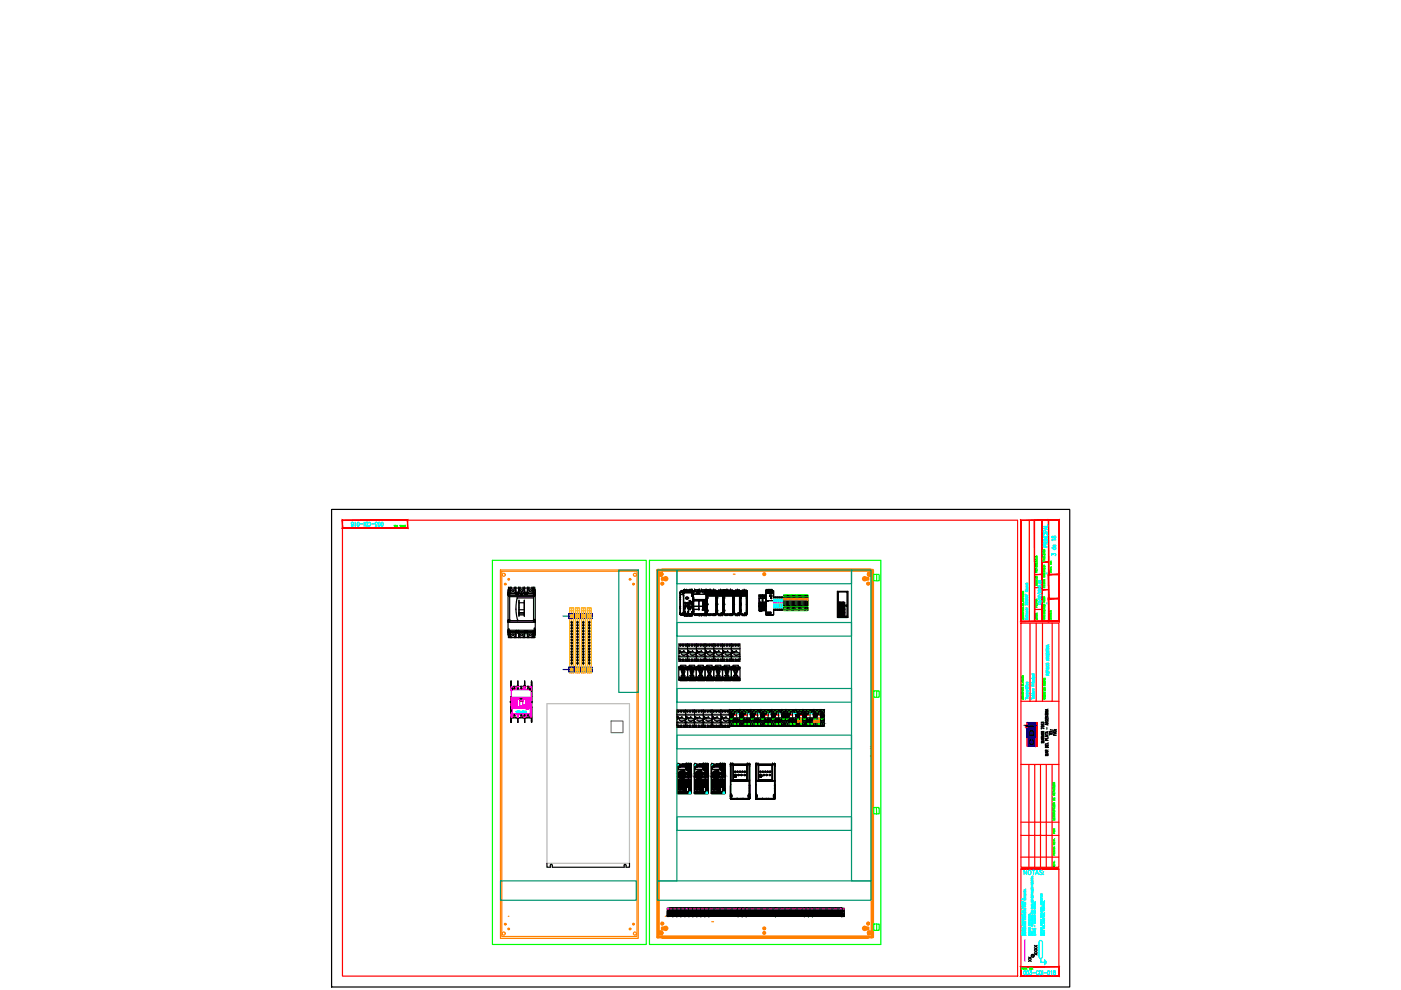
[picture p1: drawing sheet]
<svg xmlns="http://www.w3.org/2000/svg" width="297mm" height="210mm" viewBox="0 0 297 210" stroke-linecap="round" stroke-linejoin="round" font-family="sans-serif">
<defs><g id="words">
<text font-size="3.1" fill="#0ff" x="221.9" y="124.9" transform="rotate(-90 221.9 124.9)">JM</text>
<g font-size="3.1">
<text x="143.9" y="139.3">I</text>
<text x="151.3" y="139.3">I</text>
<text x="219.8" y="205" transform="rotate(-90 219.8 205)">XX</text>
</g>
<text font-size="2.6" fill="#0ff" x="221.2" y="129.1">-</text>
<g font-size="2.6">
<text x="143.6" y="139.3">T</text>
<text x="146.8" y="142.9" transform="rotate(-90 146.8 142.9)">13</text>
<text x="147.8" y="142.9" transform="rotate(-90 147.8 142.9)">L2</text>
<text x="150.6" y="142.9" transform="rotate(-90 150.6 142.9)">NO</text>
<text x="151" y="139.3">T</text>
<text x="152.4" y="142.9" transform="rotate(-90 152.4 142.9)">NO</text>
<text x="154.2" y="142.9" transform="rotate(-90 154.2 142.9)">13</text>
<text x="155.2" y="142.9" transform="rotate(-90 155.2 142.9)">L2</text>
<text x="158" y="142.9" transform="rotate(-90 158 142.9)">NO</text>
<text x="146.8" y="145.3" transform="rotate(-90 146.8 145.3)">14</text>
<text x="147.8" y="145.3" transform="rotate(-90 147.8 145.3)">T2</text>
<text x="150.6" y="145.3" transform="rotate(-90 150.6 145.3)">NO</text>
<text x="152.4" y="145.3" transform="rotate(-90 152.4 145.3)">NO</text>
<text x="154.2" y="145.3" transform="rotate(-90 154.2 145.3)">14</text>
<text x="155.2" y="145.3" transform="rotate(-90 155.2 145.3)">T2</text>
<text x="158" y="145.3" transform="rotate(-90 158 145.3)">NO</text>
<text x="143.2" y="153.5">T</text>
<text x="145" y="153.5">T</text>
<text x="147.1" y="153.5">T</text>
<text x="148.9" y="153.5">T</text>
<text x="150.6" y="153.5">T</text>
<text x="152.8" y="153.5">T</text>
</g>
<text font-size="1.6" x="219.3" y="158.1" transform="rotate(-90 219.3 158.1)">CDI</text>
<text font-size=".4" x="219.4" y="153.3" transform="rotate(180 219.4 153.3)">control</text>
<text font-size=".3" x="219.9" y="157" transform="rotate(-90 219.9 157)">www.cdicontrol.com</text>
</g></defs>
<!-- layer: ECT_DGRM -->
<g fill="none" stroke="#000" stroke-width=".25">
<path d="M144.2 130.1l.1 .2M144.2 130.1l.1 .2zM144.2 130.1h.1M144.2 126.4v3.7zM144.2 126.4h.1M144.2 130h.1M144.2 125.7v.7zM144.2 125.7h.1M144.2 125.6h.1M144.3 125.5l-.1 .2M144.3 125.5h.1M144.3 130.3h.1"/>
<path d="M144.4 130.3h.1M144.4 125.4h.1M144.6 130.3h.1M144.5 125.4l-.2 .1M144.5 125.4l-.3 .3M144.5 125.4h.1M144.5 125.4h.2M144.6 125.4h.1M144.6 130.3h-.3h.4M144.7 125.4h.1M144.7 130.3h.1M144.8 130.3h.1"/>
<path d="M144.8 125.6h.1M144.9 125.5v.2M144.9 125.5h.1M144.9 125.7h.1M144.9 130.3h1.9M144.9 130.3h.1M144.9 125.4l-.1 .1M144.9 125.4h1.9zM144.9 125.4v.1M144.9 125.4v.3M144.9 125.4h.1M144.9 126.4v3.9h1.8l.1-.3 .2 .1"/>
<path d="M144.9 125.4h1.8v.3h-1.8zM144.9 125.7v4.4l1.8 .1v-.2M144.9 125.4h1.9M144.9 125.4h1.8M144.9 125.4h.9h-1.1h2.1h-.7M144.9 130.3h1.9zM144.9 130.3h1.8zM144.9 130.3h1.8M144.9 125.6v.1M145 125.7h.1M145 125.4h.1M145 125.7l-.1 .6"/>
<path d="M145 130.3h.7h-1h2.1M145 130.3h.1M145 130.3h1.7M145 130.3h1.7h-1.7M145 125.7h1.6M145 130.4l.1 .1M145 130.4h.1M145 125.2h.1M145 125.2v.5l.2-.3M145 130.3v.1M145.1 125.1l-.1 .1M145.1 130.5h.1"/>
<path d="M145.1 130.5h.4zM145.1 125.1h.1M145.1 125.1h.4zM145.1 125.1h.4v.3M145.2 125.4h-.1M145.2 125.4h.1M145.3 128.7h.6v1.3h-.6zM145.3 127.8h.6v.7h-.6zM145.3 127.8v.7v-.7h.6v.7h-.6l.5-.3-.1-.3zM145.4 125.4h.1M145.5 125.4h-.4M145.5 125.3h.1"/>
<path d="M145.5 130.4v.1M145.5 125.4h.1M145.5 130.3h.1M145.5 130.5h.2M145.6 130.5h.1h-.1M145.6 125.1h.1M145.6 130.5h.1M145.6 126.7l.1 .2zM145.6 125.3l-.1 .1h.2M145.7 125.4h.1M145.7 130.3h.1M145.7 125.4l.1 .1z"/>
<path d="M145.7 130.5h.1M145.7 125.4h.1zM145.8 125.4h.1M145.8 130.2l-.3 .2M145.8 130.3l-.1 .2M145.8 125.5h.1M145.8 130.3h.1M145.9 125.4h.1M145.9 125.4h.1zM145.9 130.1l.2 .3M145.9 130.3l.1 .2h.3M145.9 125.5h.1"/>
<path d="M145.9 125.5l.1-.1zM145.9 125.4h.9zM145.9 130.3h.9M145.9 130.3h.1M146 125.4h.1M146 130.3h.1M146 130.5h.3h-.3M146 130.5h.1M146 125.4h.8M146.1 125.4h.1M146.1 125.3l.2 .1zM146.1 130.4h.2v.1"/>
<path d="M146.2 125.4h.1M146.3 130.5h.1M146.3 125.1h-.7h.7M146.3 130.3v.2M146.3 130.3v.1M146.3 125.2v.2zM146.3 125.4h.1M146.3 130.3h.1M146.3 130.4v.1M146.3 125.1h.1M146.3 130.5h.4zM146.3 125.3l.2 .1"/>
<path d="M146.3 125.3h.1M146.4 127.6v-.2h-.2v1.8h.2v-.3M146.4 127.6h.2M146.4 128.9h.1M146.5 125.4l.1-.1 .1 .1M146.5 128.6v.2M146.5 128.1h.1M146.5 128.1v.5M146.6 128l-.1 .1M146.6 127.9v.1M146.6 128h.1M146.6 125.4h.1"/>
<path d="M146.7 127.7l-.1 .2M146.7 127.9h.1M146.7 125.1l.1 .1M146.7 125.1h.1M146.7 125.1h-.4h.4M146.7 125.1h-.4v.2M146.7 125.4l.1 .3M146.7 130.5h.1M146.7 125.7v.6M146.7 130.3h.1M146.7 125.4h.1M146.7 125.4h-.7h.7"/>
<path d="M146.7 125.4l.1 .1M146.7 130l.1 .1M146.7 125.7h.1M146.7 125.4v.3M146.7 130h.1M146.7 126.4h.1M146.7 130.1h.2M146.8 130h.1M146.8 125.4h.1M146.8 130.3h.1M146.8 130.4l-.1 .1M146.8 129.9v.1"/>
<path d="M146.8 125.7h.1M146.8 125.5v-.2v.2M146.8 130.2v-.2v.2M146.8 130l.2 .1zM146.8 125.5v.2M146.8 125.5v.7zM146.8 125.9h.1M146.8 125.2h.1M146.8 125.7v-.5v.5M146.8 130.4h.1M146.8 129.9h.1M146.8 129.9v.5z"/>
<path d="M146.8 125.2v.5M146.8 125.5h.1M146.8 130.1h.2M146.8 125.5v.1zM146.8 126.4v3.6M146.8 126.1h.1M146.8 125.6h.1M146.8 126h.1M146.9 126h.1M146.9 125.7h.1M146.9 125.5h.1M146.9 125.4h.1"/>
<path d="M146.9 125.7v.3M146.9 130.1h.1M146.9 130.1l.1 .1M146.9 125.5l-.1 .2M146.9 125.5l.1 1.5-.2-1M146.9 130.2h.1M147 125.5h.1M147 126l-.1 3.7M147 130.1h.1M147 126h.1M147 129.7h.1M147 127v2.4z"/>
<path d="M147 127.1v1.5zM147 129.2v-.2v.2M147 129h.1M147 129.4h.1M147 127h.1M147 130.1v.1M147 130.1l-.2 .1h1.5v.3l-.2-.2v.2M147 125.4h.1M147 127.1h.1M147 129.2v.8zM147 125.6v1.4M147 126v3.7"/>
<path d="M147 130.2h.1M147 125.6v1.4zM147 126.7v-.3v.3M147 126.1v-.4v.4M147 125.7v1.1zM147 125.6v4.5v-.7M147 126.4h.1M147 125.7h.1M147 126.8h.1M147 125.8h.1M147 126.1h.1M147 125.6h.1"/>
<path d="M147 129.6h.1M147 127.4h2.7M147 127.1h2.9M147.1 127.4v2.8v-2.8h2.4M147.1 125.4h2.5v.6h-2.5zM147.3 125.3v-.2v.2M147.3 130.5v-.3v.3M147.3 125.3h-.5h2.9M147.3 125.1h1v.2h.4v-.2h1v.4l.2-.1M147.3 130.5h.1M147.3 125.1h.1M147.3 130.5h.6"/>
<path d="M147.3 125.3h.8M147.3 125.1h1M147.6 125.8h.1M147.6 125.7h1.1M147.6 125.7h.1M147.7 125.8h.1M147.8 125.8h.1M147.9 125.8h.1M147.9 130.5h.1M147.9 130.3h.1M147.9 130.3v.2h-.6M147.9 130.3v.2"/>
<path d="M147.9 130.2l.2 .1zM148 125.8h.1M148.1 125.8h.1M148.2 125.8h.1M148.1 130.3h.1M148.1 130.5h.2v-.3h.4v.3h.6M148.1 130.5h.1M148.2 127.4v1.8h-1.1h1.1v-1.8h.8v1.9h.5h-.5v-1.9M148.3 125.1v.2h-.2M148.3 125.3h.1M148.3 125.1h.1M148.3 125.8h.1"/>
<path d="M148.3 125.8h-.1M148.7 125.1v.2h.8M148.7 125.3h.1M148.7 125.1h.1M148.7 125.1h1M149 125.7h.1M149 127.4h.1M149.2 128.2l.1 .2zM149.2 128.5l.1 .2zM149.2 128.8l.1 .2zM149.2 127.9l.1 .2zM149.2 127.6l.1 .2z"/>
<path d="M149.2 125.7h.1M149.3 125.6h.1M149.3 125.8h.1M149.3 125.7l.1-.1v.1M149.3 130.3h.1M149.3 130.3v.2h-.6v-.3h1v.3l-.1-.2M149.3 130.5h.1M149.3 130.3v.2M149.3 130.3l.2-.1 .1 .1M149.4 125.8h.1M149.4 125.6h.1M149.5 130.2l.1 .1"/>
<path d="M149.5 130.2l-.2 .1M149.5 125.8h.1M149.5 125.3h.1M149.5 129.3v-1.9v2.8M149.5 130.2h-2.4h2.4M149.5 129.3h.1M149.5 129.3v.9M149.5 125.7h.1M149.5 125.6h.1M149.5 125.3v-.1v.1M149.6 130.3h.1M149.6 130.5h.1"/>
<path d="M149.6 130.3v.2M149.7 128.6h-2.7v1.5M149.7 125.1v.2h-.2M149.7 125.3v4.9h-2.7v-4.9v4.5M149.7 127.1h.1M149.7 129.7h.2h-.2v.8h-.1M149.7 127.1h-2.7v1.5h2.9M149.7 125.9h.2h-.2v.2h.2h-.2v3.6M149.7 128.6h.1M149.7 125.3h.1M149.7 125.1h.1M149.7 125.5h.1"/>
<path d="M149.7 129.7h.1M149.7 126.1h.1M149.7 125.9h.1M149.7 125.5v.4M149.8 130h.1M149.8 125.4h.1M149.9 125.4l-.2 .1M149.9 125.4v4.7zM149.9 125.4h.1M149.9 129.7h.1M149.9 130h.1M149.9 127.1h.1"/>
<path d="M149.9 126.1h.1"/>
<circle cx="144.5" cy="125.7" r=".33"/>
<circle cx="145.7" cy="126.8" r=".29"/>
<circle cx="146.7" cy="129.8" r=".05"/>
<circle cx="146.9" cy="125.5" r=".03"/>
<circle cx="148.1" cy="125.2" r=".1"/>
<circle cx="149.2" cy="128.3" r=".12"/>
<circle cx="149.2" cy="128" r=".12"/>
<circle cx="149.2" cy="127.7" r=".12"/>
<circle cx="149.2" cy="128.6" r=".12"/>
<circle cx="149.2" cy="128.9" r=".12"/>
<circle cx="149.5" cy="125.2" r=".1"/>
</g>
<g fill="#000" stroke="#000" stroke-width=".21">
<circle cx="144.2" cy="125.7" r=".11"/>
<circle cx="144.2" cy="126.7" r=".11"/>
<circle cx="144.2" cy="130.2" r=".11"/>
<circle cx="144.2" cy="130" r=".11"/>
<circle cx="144.2" cy="127.1" r=".11"/>
<circle cx="144.2" cy="128.6" r=".11"/>
<circle cx="144.2" cy="129" r=".11"/>
<circle cx="144.2" cy="130.1" r=".11"/>
<circle cx="144.2" cy="125.8" r=".11"/>
<circle cx="144.3" cy="130.2" r=".11"/>
<circle cx="144.3" cy="130.3" r=".11"/>
<circle cx="144.3" cy="125.5" r=".11"/>
<circle cx="144.4" cy="130.3" r=".11"/>
<circle cx="144.5" cy="125.4" r=".11"/>
<circle cx="144.6" cy="125.4" r=".11"/>
<circle cx="144.6" cy="130.3" r=".11"/>
<circle cx="144.7" cy="125.4" r=".11"/>
<circle cx="144.8" cy="125.4" r=".11"/>
<circle cx="144.8" cy="125.7" r=".11"/>
<circle cx="144.8" cy="125.5" r=".11"/>
<circle cx="144.9" cy="125.4" r=".11"/>
<circle cx="144.9" cy="130.3" r=".11"/>
<circle cx="144.9" cy="130.1" r=".11"/>
<circle cx="144.9" cy="130" r=".11"/>
<circle cx="144.9" cy="125.7" r=".11"/>
<circle cx="144.9" cy="125.8" r=".11"/>
<circle cx="144.9" cy="126.3" r=".11"/>
<circle cx="144.9" cy="129.9" r=".11"/>
<circle cx="145" cy="125.4" r=".11"/>
<circle cx="145" cy="130.2" r=".11"/>
<circle cx="145" cy="130.3" r=".11"/>
<circle cx="145" cy="125.7" r=".11"/>
<circle cx="145" cy="125.2" r=".11"/>
<circle cx="145.1" cy="125.1" r=".11"/>
<circle cx="145.1" cy="130.6" r=".11"/>
<circle cx="145.2" cy="125.4" r=".11"/>
<circle cx="145.2" cy="129" r=".11"/>
<circle cx="145.2" cy="129.7" r=".11"/>
<circle cx="145.2" cy="130" r=".11"/>
<circle cx="145.2" cy="128.7" r=".11"/>
<circle cx="145.3" cy="127.8" r=".11"/>
<circle cx="145.3" cy="128.5" r=".11"/>
<circle cx="145.3" cy="125.4" r=".11"/>
<circle cx="145.4" cy="125.4" r=".11"/>
<circle cx="145.4" cy="126.8" r=".11"/>
<circle cx="145.5" cy="125.4" r=".11"/>
<circle cx="145.5" cy="125.1" r=".11"/>
<circle cx="145.5" cy="130.6" r=".11"/>
<circle cx="145.5" cy="130.4" r=".11"/>
<circle cx="145.5" cy="130.5" r=".11"/>
<circle cx="145.6" cy="130.6" r=".11"/>
<circle cx="145.7" cy="128" r=".11"/>
<circle cx="145.7" cy="125.4" r=".11"/>
<circle cx="145.7" cy="127.9" r=".11"/>
<circle cx="145.7" cy="130.6" r=".11"/>
<circle cx="145.7" cy="130.3" r=".11"/>
<circle cx="145.7" cy="130.4" r=".11"/>
<circle cx="145.8" cy="130.3" r=".11"/>
<circle cx="145.8" cy="125.4" r=".11"/>
<circle cx="145.8" cy="128" r=".11"/>
<circle cx="145.8" cy="128.1" r=".11"/>
<circle cx="145.8" cy="125.5" r=".11"/>
<circle cx="145.8" cy="128.2" r=".11"/>
<circle cx="145.8" cy="130.2" r=".11"/>
<circle cx="145.9" cy="128.5" r=".11"/>
<circle cx="145.9" cy="127.8" r=".11"/>
<circle cx="145.9" cy="125.4" r=".11"/>
<circle cx="145.9" cy="128.7" r=".11"/>
<circle cx="145.9" cy="125.5" r=".11"/>
<circle cx="145.9" cy="130.3" r=".11"/>
<circle cx="145.9" cy="129.7" r=".11"/>
<circle cx="145.9" cy="130" r=".11"/>
<circle cx="145.9" cy="129" r=".11"/>
<circle cx="145.9" cy="130.2" r=".11"/>
<circle cx="145.9" cy="126.8" r=".11"/>
<circle cx="146" cy="125.4" r=".11"/>
<circle cx="146" cy="130.5" r=".11"/>
<circle cx="146" cy="130.4" r=".11"/>
<circle cx="146.1" cy="125.4" r=".11"/>
<circle cx="146.1" cy="125.3" r=".11"/>
<circle cx="146.2" cy="129.2" r=".11"/>
<circle cx="146.2" cy="127.4" r=".11"/>
<circle cx="146.2" cy="125.4" r=".11"/>
<circle cx="146.3" cy="130.6" r=".11"/>
<circle cx="146.3" cy="130.4" r=".11"/>
<circle cx="146.3" cy="125.3" r=".11"/>
<circle cx="146.3" cy="130.3" r=".11"/>
<circle cx="146.3" cy="125.1" r=".11"/>
<circle cx="146.3" cy="128.9" r=".11"/>
<circle cx="146.3" cy="127.4" r=".11"/>
<circle cx="146.3" cy="129.2" r=".11"/>
<circle cx="146.3" cy="127.6" r=".11"/>
<circle cx="146.4" cy="127.7" r=".11"/>
<circle cx="146.4" cy="128.9" r=".11"/>
<circle cx="146.5" cy="128.9" r=".11"/>
<circle cx="146.5" cy="128.7" r=".11"/>
<circle cx="146.5" cy="128.8" r=".11"/>
<circle cx="146.5" cy="125.4" r=".11"/>
<circle cx="146.5" cy="128.6" r=".11"/>
<circle cx="146.6" cy="128" r=".11"/>
<circle cx="146.6" cy="127.7" r=".11"/>
<circle cx="146.6" cy="127.9" r=".11"/>
<circle cx="146.6" cy="125.7" r=".11"/>
<circle cx="146.6" cy="130.2" r=".11"/>
<circle cx="146.7" cy="125.7" r=".11"/>
<circle cx="146.7" cy="130.2" r=".11"/>
<circle cx="146.7" cy="127.7" r=".11"/>
<circle cx="146.7" cy="126.3" r=".11"/>
<circle cx="146.7" cy="125.4" r=".11"/>
<circle cx="146.7" cy="129.8" r=".11"/>
<circle cx="146.7" cy="130.1" r=".11"/>
<circle cx="146.7" cy="130.3" r=".11"/>
<circle cx="146.7" cy="125.1" r=".11"/>
<circle cx="146.7" cy="130.6" r=".11"/>
<circle cx="146.7" cy="130" r=".11"/>
<circle cx="146.7" cy="126.4" r=".11"/>
<circle cx="146.8" cy="129.8" r=".11"/>
<circle cx="146.8" cy="126" r=".11"/>
<circle cx="146.8" cy="125.6" r=".11"/>
<circle cx="146.8" cy="125.2" r=".11"/>
<circle cx="146.8" cy="125.9" r=".11"/>
<circle cx="146.8" cy="130.1" r=".11"/>
<circle cx="146.8" cy="125.5" r=".11"/>
<circle cx="146.8" cy="125.7" r=".11"/>
<circle cx="146.8" cy="130.3" r=".11"/>
<circle cx="146.8" cy="130" r=".11"/>
<circle cx="146.8" cy="125.8" r=".11"/>
<circle cx="146.8" cy="125.3" r=".11"/>
<circle cx="146.8" cy="126.4" r=".11"/>
<circle cx="146.8" cy="130.2" r=".11"/>
<circle cx="146.9" cy="130.1" r=".11"/>
<circle cx="146.9" cy="130" r=".11"/>
<circle cx="146.9" cy="125.4" r=".11"/>
<circle cx="146.9" cy="125.5" r=".11"/>
<circle cx="147" cy="129.4" r=".11"/>
<circle cx="147" cy="127.1" r=".11"/>
<circle cx="147" cy="127" r=".11"/>
<circle cx="147" cy="130.1" r=".11"/>
<circle cx="147" cy="129.7" r=".11"/>
<circle cx="147" cy="129.3" r=".11"/>
<circle cx="147" cy="129.2" r=".11"/>
<circle cx="147" cy="128.6" r=".11"/>
<circle cx="147" cy="129.8" r=".11"/>
<circle cx="147" cy="125.9" r=".11"/>
<circle cx="147" cy="125.8" r=".11"/>
<circle cx="147" cy="126" r=".11"/>
<circle cx="147" cy="128.7" r=".11"/>
<circle cx="147" cy="125.3" r=".11"/>
<circle cx="147" cy="125.4" r=".11"/>
<circle cx="147" cy="125.7" r=".11"/>
<circle cx="147" cy="125.6" r=".11"/>
<circle cx="147" cy="126.7" r=".11"/>
<circle cx="147" cy="126.1" r=".11"/>
<circle cx="147" cy="126.8" r=".11"/>
<circle cx="147" cy="129.6" r=".11"/>
<circle cx="147" cy="130.2" r=".11"/>
<circle cx="147" cy="127.4" r=".11"/>
<circle cx="147.3" cy="130.2" r=".11"/>
<circle cx="147.3" cy="125.3" r=".11"/>
<circle cx="148" cy="125.3" r=".11"/>
<circle cx="148" cy="130.2" r=".11"/>
<circle cx="148.1" cy="125.3" r=".11"/>
<circle cx="148.1" cy="125.2" r=".11"/>
<circle cx="148.2" cy="127.4" r=".11"/>
<circle cx="148.2" cy="129.2" r=".11"/>
<circle cx="148.2" cy="125.3" r=".11"/>
<circle cx="148.3" cy="125.3" r=".11"/>
<circle cx="148.3" cy="130.5" r=".11"/>
<circle cx="148.3" cy="130.2" r=".11"/>
<circle cx="148.3" cy="125.1" r=".11"/>
<circle cx="148.7" cy="130.5" r=".11"/>
<circle cx="148.7" cy="125.3" r=".11"/>
<circle cx="148.7" cy="130.2" r=".11"/>
<circle cx="149" cy="129.3" r=".11"/>
<circle cx="149" cy="127.4" r=".11"/>
<circle cx="149.3" cy="130.5" r=".11"/>
<circle cx="149.4" cy="125.3" r=".11"/>
<circle cx="149.5" cy="130.2" r=".11"/>
<circle cx="149.5" cy="129.3" r=".11"/>
<circle cx="149.5" cy="127.4" r=".11"/>
<circle cx="149.5" cy="125.3" r=".11"/>
<circle cx="149.5" cy="125.2" r=".11"/>
<circle cx="149.6" cy="125.3" r=".11"/>
<circle cx="149.7" cy="130" r=".11"/>
<circle cx="149.7" cy="130.5" r=".11"/>
<circle cx="149.7" cy="125.5" r=".11"/>
<circle cx="149.7" cy="128.6" r=".11"/>
<circle cx="149.7" cy="130.2" r=".11"/>
<circle cx="149.8" cy="130.1" r=".11"/>
<circle cx="149.8" cy="125.5" r=".11"/>
<circle cx="149.8" cy="130" r=".11"/>
<circle cx="149.9" cy="125.5" r=".11"/>
<circle cx="149.9" cy="128.6" r=".11"/>
<circle cx="149.9" cy="130.1" r=".11"/>
<circle cx="149.9" cy="125.9" r=".11"/>
</g>
<!-- layer: SNAP_POINTS -->
<path d="M147 127.1h.1" fill="none" stroke="#f00" stroke-width=".21"/>
<!-- layer: ECT_DGRM_NAME -->
<g fill="none" stroke="#000" stroke-width=".25">
<path d="M146.2 127.8l.1 .1M146.3 127.8h.1M146.4 127.8v.1M146.5 127.8v.1M146.6 127.8l-.1 .1M146.6 127.8v.1M146.7 127.8h.1M146.8 127.8v.1M146.9 127.8v.1M147 127.8h.1M147 127.8v.1M149.3 127.8v.1"/>
<path d="M149.3 127.9h.1M149.4 127.8v.1M149.5 127.8v.1M149.6 127.8l-.1 .1M149.7 127.8l-.1 .1M149.7 127.9h.1M149.8 127.9h.1M149.8 127.8l.1 .1M149.9 127.8l-.1 .1"/>
</g>
<!-- layer: 0 -->
<g fill="none" stroke="#000" stroke-width=".25">
<path d="M147.7 138h.1M147.7 138.4v.1M147.8 138h.1M147.8 136.6l.1 .1M147.8 138.4v.1M147.8 138.3h.2M147.9 138h.1M147.9 136.9h.1M147.9 138.1v.2M148 136.8v.2M148 139.8v.2M148 136.6v.1"/>
<path d="M148.1 136.6v.1M148.3 138.1h.1M148.3 138.1v.2M148.4 136.6h.1M148.4 136.6v.1M148.4 136.9h.2M148.6 136.8v.2M148.6 139.8v.2M148.6 136.6v.1M148.7 136.6v.1M148.7 137.9h.1M148.7 138.1h.1"/>
<path d="M148.7 137.9v.2M149 136.9h.2M149.1 136.6l-.1 .1M149.1 139.8v.2M149.1 136.8v.2M149.2 136.6v.1M149.3 136.6h.1M149.3 136.6v.1M149.6 138h.1M149.6 138.4v.1M149.7 138.4v.1M149.7 138.3h.2"/>
<path d="M149.7 136.6v.1M149.7 138h.1M149.7 125.4l.1 .1M149.7 130.1v.1M149.7 130.1h.1M149.7 125.5h.1M149.7 125.4h2M149.7 130.2h.1M149.7 125.4h.1M149.7 125.4v.1M149.7 136.9h.2M149.7 130.1h.2"/>
<path d="M149.7 125.4h1.5M149.8 130.1h.1M149.8 130.1l-.1 .1M149.8 125.9v.1M149.8 125.9h.1M149.8 125.4h.1M149.8 138.1v.2M149.8 126h.1M149.8 125.1v.3M149.8 125.4v.1M149.8 136.6h.1M149.8 125.8h.1"/>
<path d="M149.8 136.8v.2M149.8 139.8v.2M149.8 125.4l.1 .2M149.8 125.1v.1M149.8 126.7h.1M149.8 125.1h.7M149.8 125.1l.1 5.1M149.8 130h.1M149.8 125.6h.1M149.8 125.5h-.1M149.8 126.4h.1M149.8 130.2h.1"/>
<path d="M149.9 125.7h-.1M149.9 125.4h.1M149.9 125.1v.3M149.9 126.3h2.1h-2.1v3.8M149.9 126.2h.1M149.9 129.9h.1M149.9 126.2h-.1M149.9 126.6h.1M149.9 126.4h.1M149.9 130.1l.1 .1M149.9 125.1v.3zM149.9 125.6v4.6"/>
<path d="M149.9 130.2h.1M149.9 125.3v-.2v.2M149.9 125.4h1.9M149.9 125.4l.1 4.8M150 125.1v.3v-.3M150 126.3h.1M150 129.5v.1M150 128.2h.1M150 129.5h.1M150 126.8v.1M150 125.3v.1M150 126.7v.2"/>
<path d="M150 126.8h.1M150 129.6h.1M150 128.1h.1M150 126.7h.1M150 125.1v.1M150 128.1v.1M150 129.5l.1 .1M150 125.6v.7M150.1 126.7l-.1 .2M150.1 128.1v.1M150.1 126.3h1.6M150.1 125.2h.1"/>
<path d="M150.1 130.2v.3M150.1 125.3v.1M150.1 130.2h.1M150.1 125.2l-.1 .1M150.1 125.1v.2zM150.1 125.1h.1M150.1 125.1l.1 .3M150.1 125.1v.3v-.3M150.1 130.5h.4M150.2 126.3h.1M150.2 125.7h1.5v.4h-1.5zM150.2 125.9h1.5"/>
<path d="M150.2 125.8h1.5M150.2 126h1.5M150.2 130.2h.1M150.2 125.3h.1M150.4 125.4h.1M150.4 125.7v.4M150.4 125.8h.1M150.5 125.7v.4M150.5 130.3h.1M150.5 125.3h.1M150.5 125.4h.1M150.5 130.5h.1"/>
<path d="M150.5 125.1h.1M150.5 125.1v.3M150.5 130.2v.3M150.6 125.3l.1 .1M150.6 130.3h.1M150.6 125.1v.3M150.6 130.2v.3M150.6 125.3h.1M150.6 130.5h.1M150.6 125.1h.1M150.6 125.1h1.1M150.7 125.7v.4"/>
<path d="M150.7 130.3h-.1M150.7 130.2v.1M150.7 126.1h.1M150.7 130.5h.1M150.8 130.3v.2M150.8 126.1h.1M150.8 125.3l.1-.1v.1M150.8 130.2v.1M150.8 125.7v.4M150.9 125.9l.1 .1M150.9 126.1h.1M150.9 125.7v.4"/>
<path d="M150.9 130.2l.1 .1M151 125.9v.1M151 126.1h.1M151 125.7v.4M151 130.3v.2M151 130.5h.1M151 130.5h.7M151.1 125.7v.4M151.1 130.2h.1M151.1 130.3h.2M151.1 126.1h.1M151.1 125.3h.3"/>
<path d="M151.2 125.4h.1M151.2 125.7v.4M151.3 130.2h.1M151.3 125.1h.1M151.3 125.4h.1M151.3 125.4h.4h-1.7h1.7M151.3 125.3l-.2 .1M151.3 125.1v.3M151.3 125.7v.4M151.3 125.4h.5M151.3 130.3v.2M151.3 130.5h.1"/>
<path d="M151.4 125.7v.4M151.4 125.9v.1M151.5 125.7v.4M151.5 125.3h.1M151.5 130.3h.1M151.6 126.1h.1M151.6 126.3h.1M151.6 125.8h.1M151.7 125.3v.1M151.7 130.2h.1M151.7 130.2l-.4 .1M151.7 125.1l.1 .3"/>
<path d="M151.7 125.6l.1 .1M151.7 125.4v.9M151.8 125.4h.1M151.8 130.1l-.1 .1M151.8 130.1h.1M151.8 125.6v4.6M151.8 130v.1M151.8 130h.2M151.8 130h.1M151.8 130.2h-2.1M151.8 130.2l-.1 .3M151.8 126l.1 4"/>
<path d="M151.8 125.5h.1M151.8 129.6h.1M151.8 125.9h.1M151.8 128.2h.1M151.8 125.4v4.7M151.8 128.1h.1M151.8 126.8h.1M151.8 126.7h.1M151.8 125.5l.1 .1M151.8 125.9v.3M151.8 130v.2h3.6M151.8 129.5v.1"/>
<path d="M151.8 128.1l.1 .1M151.8 126.7v.2M151.8 125.6h.2M151.9 125.6h.1M151.9 125.9h.1M151.9 129.5h.1M151.9 129.6h.1M151.9 126.3h.1M151.9 128.1h.1M151.9 125.9l.1 .1M151.9 125.4v.1M151.9 125.5h.1"/>
<path d="M151.9 130.1v.1M151.9 130.1h-.1M151.9 130.1h.1M151.9 125.5l.1 .4M152 126.6h.1M152 129.9h.1M152 125.6v4.6M152 130h.1M152 129.7h.1M152 129.6h.1M152 129.3h.1M152 125.6h.1"/>
<path d="M152 125.9h.1M152 126.2v.4M152 126.3h.1M152 125.9h-.1h.1M152 125.6h-.1h.1M152 125.9v.1M152 129.6v.1M152 129.3v.1M152 129.3v.4M152 126.2l-.1 3.9M152 126v.2M152 126.1h.1"/>
<path d="M152 125.8h.1M152 127.5h.1M152 127.4h.1M152 125.7v4.3M152 126.2h-.2h.2M152 125.7h.1M152 125.9v.3M152 125.4v4.8M152 125.4h-.1l.1 .1M152 130.2h.1M152.1 125.4h1.1M152.1 126.3h.1"/>
<path d="M152.1 125.4h-.1M152.1 125.5v4.7M152.1 125.4v.1M152.1 125.5v.1M152.1 128.2h.1M152.1 128.1h.1M152.1 129.5h.1M152.1 126.8v.1M152.1 129.6h.1M152.1 125.7v.6M152.1 126.2h.1M152.1 125.7h.1"/>
<path d="M152.1 130.2h-.2h.1M152.1 126.8h.1M152.1 126.7h.1M152.1 129.4h.1M152.1 125.4h.1M152.1 126.7v.1M152.1 128.1v.1M152.1 129.5v.1M152.2 126.3h.1M152.2 126.7v.1M152.2 128.1v.1M152.2 129.5v.1"/>
<path d="M152.3 130.2v.2M152.3 130.4l.1 .1M152.3 126.1h.1M152.3 125.7h.1M152.3 125.8h.1M152.3 126h.1M152.4 130.2h.1M152.4 130.5h.4M152.4 130.2v.1M152.4 125.3v.1M152.4 130.3h.1M152.4 126h.1"/>
<path d="M152.4 130.3h.3M152.4 125.3h.3M152.4 125.3l-.2 .1M152.5 126.3h.1M152.5 126.1h.1M152.6 125.7h.1M152.6 125.8h.1M152.5 126h.1M152.6 126h.1M152.7 126.1h.1M152.7 125.7h.1M152.7 125.8h.1"/>
<path d="M152.7 126h.1M152.7 130.3h.1M152.7 130.2h.1M152.8 130.5h.1M152.8 125.1h-.5v.3M152.8 125.1h.1M152.8 125.3h-.1M152.8 125.1v.3M152.8 130.3h.1M152.8 125.3h.1M152.8 125.1l.5 .1M152.8 126.1h.1"/>
<path d="M152.8 125.7h.1M152.8 125.8h.1M152.8 126h.1M152.8 125.3l.1 .1M152.9 130.2h.1M152.9 130.1h.1M152.9 130.1l.1 .1M152.9 130.3h.1M152.9 130.3l-.1 .2M152.9 126h.1M153 125.2l-.1 .1 .2 .1M153 125.2l.1 .1"/>
<path d="M153 126.1h.1M153.1 125.7h.1M153.1 125.8h.1M153 126h.1M153 130.2h.1M153 130.1h.1M153 130.1l-.1 .1M153.1 126h.1M153.1 130.3h.1M153.1 126.3h-1h1.1M153.2 126.3h.1M153.2 125.6v.1"/>
<path d="M153.2 126.2l-.1 .1M153.2 125.6h-1.1l1.1 .1M153.2 125.4h-1.4v.5M153.2 125.4h.1M153.2 130.3v.2M153.2 130.5h.1M153.2 125.4h1.6M153.2 130.1l-.1 .1M153.2 125.7v.6M153.2 125.5v.1M153.2 125.5h.1M153.2 130.2h.1"/>
<path d="M153.2 130.2l-.4 .1M153.2 130.3h-.4h.4h-.4v.2M153.2 125.4v.1M153.2 130.3h.1M153.2 130.1h.1M153.2 130h.2M153.2 130h.2zM153.3 125.4h.1M153.3 125.6l-.1 4.6M153.3 129.6h.1M153.3 125.6h-3.4M153.3 130.4l-.1 .1"/>
<path d="M153.3 125.9h.1M153.3 125.5h.1M153.3 130h.1M153.3 126.3h.1M153.3 126.2h.1M153.3 126v.2zM153.3 125.5v.1M153.3 128.2h.1M153.3 128.1h.1M153.3 126.7h.1M153.3 126.9h.1M153.3 125.2v.8h.1"/>
<path d="M153.3 126.2v3.8M153.3 130v.4M153.3 129.4h.1M153.3 125.3l-.1 .1M153.3 125.4v.2M153.3 129.5h.1M153.3 126.8h.1M153.3 125.4h2M153.3 130.1h.1M153.3 130.2h.1M153.3 125.6v.3M153.3 125.6h.1"/>
<path d="M153.3 125.4l.1 .1M153.3 126.7v.1M153.3 128.1v.1M153.3 129.5v.1M153.4 130h.1M153.4 126.3h.1M153.4 125.9v.1M153.4 130.1h.1M153.4 125.9h.1M153.4 125.4h.1M153.4 130l-.1 .2M153.4 126.2h-.1"/>
<path d="M153.4 126.2h.1M153.4 125.5h.1M153.4 125.1v.3M153.4 125.4v.2M153.4 126.2v3.9M153.4 129.9h.1M153.4 126.2h-.1v3.8M153.4 126.5h.1M153.4 126.2v.1M153.4 129.7h.1M153.4 129.6h.1M153.4 129.4h.1"/>
<path d="M153.4 125.6h.1M153.4 126h.1M153.4 125.8h.1M153.4 125.1v5.1M153.4 125.4v.1M153.4 126.7h.1M153.4 125.1v.5M153.4 126v.2v-.2M153.4 126.3h-1.4h1.4M153.4 126.4h.1M153.4 126.3h2.2h-2.1M153.4 125.1h.7"/>
<path d="M153.4 130.2h.1M153.5 125.7h-.1M153.5 125.4h.1M153.5 129.9h.1M153.5 125.1v.3M153.5 126.6v-.2v.2M153.5 125.6v4.6M153.5 126.6h.1M153.5 126.4h.1M153.5 130.2h.1M153.5 130.1v.1M153.5 125.4h-.1"/>
<path d="M153.5 125.3h.1M153.5 125.4h1.9M153.5 125.4v4.8M153.5 125.2v.1M153.6 125.1v.3v-.3M153.6 125.2h.1M153.6 126.3h.1M153.6 129.6h.1M153.6 128.2h.1M153.6 128.1h.1M153.6 129.5h.1M153.6 126.8v.1"/>
<path d="M153.6 125.1v.3M153.6 126.8h.1M153.6 126.2v.1M153.6 126.7h.1M153.6 125.1l.1 .1-.1-.1M153.6 125.3v.1M153.6 126.7v.2M153.6 128.1v.1M153.6 129.5v.1M153.6 125.6v.7M153.6 126.7v.1M153.6 126.3h1.7"/>
<path d="M153.7 125.2h.1M153.7 130.2v.3M153.7 125.1v.2zM153.7 125.1l.1 .1M153.7 125.1v.3M153.7 125.1h.1M153.7 130.5h.4M153.7 130.2h.1M153.8 126.3h.1M153.8 125.2l.1 .1M153.8 125.7h1.4v.4h-1.4zM153.8 125.9h1.4"/>
<path d="M153.8 125.8h1.4M153.8 126h1.4M153.8 130.2h.1M153.9 125.4h.1M153.9 125.7v.4M154 125.8h.1M154 125.8v.3M154.1 125.7v.1M154.1 130.3h.1M154.1 125.4h.1M154.1 130.5h.1M154.1 125.1h.1"/>
<path d="M154.1 125.7v.4M154.1 125.3h.1M154.1 130.2v.3M154.1 125.3l.2 .1M154.1 125.1v.3M154.2 130.5h.1M154.2 125.1h.1M154.2 125.1l1.2 .1v5.2l-.8 .1M154.2 125.7v.4M154.3 130.2l-.2 .1M154.3 125.7v.4M154.3 126.1h.1"/>
<path d="M154.3 130.5h.1M154.3 130.3v.2M154.4 126.1h.1M154.4 130.2l-.1 .1M154.4 125.7v.4M154.4 125.2v.1M154.4 125.2h.1M154.5 125.9h.1M154.5 126.1h.1M154.5 125.7v.4M154.5 125.2v.1M154.5 130.2l.1 .1"/>
<path d="M154.6 126.1h.1M154.6 125.7v.4M154.6 130.3v.2M154.6 130.5h.1M154.6 130.2h.1M154.7 126.1h.1M154.7 130.3h.2M154.7 125.3h.2M154.8 125.4h.1M154.8 125.7v.4M154.9 130.2v.3M154.9 130.2h.1"/>
<path d="M154.9 130.5h.1M154.9 125.1h.1M154.9 125.3l-.2 .1M154.9 125.1v.3M154.9 125.7v.4M154.9 125.4h.1M154.9 125.4h.4h-1.7h1.7M154.9 125.4h.4M155 125.9v.1M155.1 125.7v.4M155.1 125.3h.1M155.1 138h.1"/>
<path d="M155.1 130.3h.1M155.1 126.1h.1M155.1 126.3h.1M155.1 138.4v.1M155.1 125.7v.3M155.1 125.8h.1M155.2 125.8h.1M155.2 138h.1M155.2 126.1h.1M155.2 126.3h.1M155.2 125.7v.3M155.2 138.4v.1"/>
<path d="M155.2 138.3h.2M155.3 125.3v.1M155.3 136.6v.1M155.3 130.2h.1M155.3 138h.1M155.3 136.9h.2M155.3 125.6v.1M155.3 130.2l-.6 .1M155.3 130.1v.1M155.3 125.4h.1M155.3 138.1v.2M155.3 126.2v.1"/>
<path d="M155.3 130.1h.1M155.3 125.6v4.6M155.3 125.4v.9M155.4 125.4h.1M155.4 130h.2zM155.4 130h.1M155.4 126.3l-.1 3.8M155.4 136.8v.2M155.4 139.8v.2M155.4 130h.2M155.4 136.6h.1M155.4 125.5h.1"/>
<path d="M155.4 125.9h.1M155.4 125.5v.1M155.4 125.9v.3v-.2l.2-.1M155.4 125.4h1.3M155.4 128.2h.1M155.4 130.2l2.9 .1M155.4 129.6h.1M155.4 125.6h.2M155.4 125.6h.1M155.4 129.5h.1M155.4 128.1h.1M155.4 126.3h.1"/>
<path d="M155.4 126.8h.1M155.4 126.7h.1M155.4 125.9h.2M155.4 128.1l.1 .1M155.4 126.9h.1M155.5 129.5h.1M155.5 129.6h.1M155.5 128.1h.1M155.5 128.2h.1M155.5 126.8h.1M155.5 126.7h.1M155.5 125.4h.1"/>
<path d="M155.5 130.2h.1M155.5 125.4v.1M155.5 129.5l-.1 .1M155.5 129.5h-.1M155.5 125.5h-.1M155.5 126.7v.2M155.5 130.1l.2 .1M155.5 130.1h-.1M155.5 125.4l.1 .1M155.5 130.1v.1M155.5 125.4v.2M155.5 126.3h.1"/>
<path d="M155.5 130v.1M155.5 130.1h.1M155.6 129.7h.1M155.6 125.6h.1M155.6 125.9h.1M155.6 126.2v3.7M155.6 126.3h.1M155.6 125.9h-.2h.2M155.6 125.6h-.2h.2M155.6 129.6v.1M155.6 129.3v.1M155.6 129.3h.1"/>
<path d="M155.6 130h.1M155.6 127.5h.1M155.6 126.2h-.2h.2M155.6 125.9v.3M155.6 129.3v.4M155.6 126.1h.1M155.6 125.8h.1M155.6 125.7v4.5M155.6 127.4h.1M155.6 125.4v4.8M155.6 125.4v.9zM155.6 125.4h.1"/>
<path d="M155.6 125.4l.1 .1M155.6 125.4l-.1 .1M155.6 125.5h.1M155.6 125.4h1.2M155.7 126.3h1.3h-1.4M155.7 126.2v.1M155.7 126.2h.1M155.7 125.6v4.6M155.7 125.6h.1M155.7 128.2h.1M155.7 126.8v.1M155.7 125.7v.6"/>
<path d="M155.7 128.1h.1M155.7 129.6h.1M155.7 129.5h.1M155.7 126.8h.1M155.7 126.7h.1M155.7 138.1h.1M155.7 129.4h.1M155.7 125.6v.1M155.7 126.3h.1M155.7 126.3h1h-1M155.7 125.6h1h-1M155.7 125.4h.1"/>
<path d="M155.7 126.7v.1M155.7 128.1v.1M155.7 129.5v.1M155.7 138.1v.2M155.8 126.3h.1M155.8 136.6h.1M155.9 130.4l.1 .1M155.9 130.2v.2M155.9 136.9h.1M155.9 126.1h.1M155.9 126h.1M155.9 125.9h.1"/>
<path d="M155.9 125.8h.1M156 130.2v.1M156 130.2h.1M156 130.5h.3M156 136.8v.2M156 139.8v.2M156 136.6v.1M156 125.3v.1M156 126h.1M156 126.3h.1M156.1 136.6v.1M156.1 126.1h.1"/>
<path d="M156.1 137.9v.2M156.1 126h.1M156.1 125.9h.1M156.1 125.8h.1M156.2 126h.1M156.2 130.3h-.2M156.2 125.3h.1M156.2 126.1h.1M156.2 125.9h.1M156.2 125.8h.1M156.3 126h.1M156.3 130.2h.1"/>
<path d="M156.3 125.3h.1M156.3 130.5h.1M156.3 125.1h-.4v.3l.3-.1M156.3 125.1h.1M156.4 125.3v.1M156.4 125.1v.3M156.4 130.5h.1M156.4 126.1h.1M156.4 130.3h.1M156.4 126h.1M156.4 125.9h.1M156.4 125.8h.1"/>
<path d="M156.4 130.2h.2M156.4 130.1h.2M156.5 130.2h.1M156.5 130.1h.1M156.5 136.6l-.1 .1M156.5 136.9h.1M156.5 125.4h.1M156.5 130.3l-.1 .2M156.5 126h.1M156.5 130.3h.1M156.5 125.3l.1-.1 .1 .1M156.6 136.8v.2"/>
<path d="M156.6 139.8v.2M156.6 136.6v.1M156.6 126.1h.1M156.6 126h.1M156.6 125.9h.1M156.6 125.8h.1M156.6 130.2h.1M156.6 130.1h.1M156.7 136.6h.1M156.7 126h.1M156.7 130.3h.1M156.7 126.3h.1"/>
<path d="M156.8 125.7h.1M156.7 130.3l.1 .2M156.7 125.4h.2M156.7 125.4h.1M156.8 125.1v.1M156.8 125.1h-.4M156.8 130.2h.1M156.8 130.1l-.1 .1M156.8 125.5v4.6M156.8 125.5h.1M156.8 125.4h.1M156.8 130.2l-.6 .1"/>
<path d="M156.8 130.3h-.4h.4h-.4v.2M156.8 125.4v.1M156.8 130h.2M156.8 130.3h.1M156.8 130h.1M156.8 126.2v3.8M156.8 126.2h.2M156.8 126.2h.1M156.8 129.6h.1M156.8 125.3h.1M156.8 125.3v.1M156.9 125.9h.1"/>
<path d="M156.9 125.4h.1M156.9 125.5h.1M156.9 125.2l-.1 5.3M156.9 130h.1M156.9 129.6h.1M156.9 129.5h.1M156.9 128.1h.1M156.9 128.2h.1M156.9 126.3h.1M156.9 126.7h.1M156.9 126.8h.1M156.9 126.2h.1"/>
<path d="M156.9 126v.2zM156.9 125.5v.4M156.9 126.9h.1M156.9 125.4h1.4M156.9 130.1h.1M156.9 129.4h.1M156.9 126h.1M156.9 125.4l-.1 .2h-3.3M156.9 125.6h.1M156.9 126.7v.1M156.9 128.1v.1M156.9 129.5v.1"/>
<path d="M156.9 130.2h.1M156.9 130.1h-.1M156.9 130.1v.1v-.1M157 130.1h.1M157 130h.1M157 125.5h.1M157 126.2h.1M157 129.9h.1M157 126.5h.1M157 126.2l1.5 .1M157 129.6h.1M157 129.4h.1"/>
<path d="M157 125.6h.1M157 129.7h.1M157 125.9v.1M157 126v.2v-.2M157 126h.1M157 125.9h.1M157 126.1h.1M157 125.8h.1M157 125.4v4.8M157 125.6h1.4v.3M157.1 125.4h-.1M157.1 125.5h.1"/>
<path d="M157.1 125.4h1.1M157.1 126.3h.1M157.1 125.5l-.1 4.6M157.1 129.6h.1M157.1 125.4v.1M157.1 126.8v.1M157.1 128.3h.1M157.1 125.7h.1M157.1 128.2h.1M157.1 128.1h.1M157.1 129.5h.1M157.1 126.8h.1"/>
<path d="M157.1 126.3h1.1h-1.1M157.1 125.7h1.1h-1.1M157.1 126.7h.1M157.1 126.9h.1M157.2 126.7v.2M157.2 128.1v.1M157.2 129.5v.1M157.3 130.4l.1 .1M157.3 130.3v.1M157.3 126.1h.1M157.3 126h.1M157.3 125.9h.1"/>
<path d="M157.3 125.8h.1M157.4 125.1l-.1 .3M157.4 130.3h.1M157.4 130.5h.4M157.4 125.1h.4M157.4 130.2l.1 .2h.3v-.1M157.4 125.8h.1M157.4 125.3v.1M157.5 125.3h.1M157.5 126.3h.1M157.5 126.1h.1M157.5 126h.1"/>
<path d="M157.5 125.9h.1M157.5 125.8h.1M157.6 125.8h.1M157.7 126.1h.1M157.7 126h.1M157.7 125.9h.1M157.7 125.8h.1M157.8 125.3l.1 .1M157.8 125.8h.1M157.8 130.2v.1M157.8 130.5h.1M157.8 125.1h.1"/>
<path d="M157.8 125.1l.5 .1-.1 5.3M157.8 125.1v.3M157.8 130.3v.2M157.8 130.3h.4h-.4M157.8 126.1h.1M157.8 126h.1M157.8 125.9h.1M157.9 130.1l.1 .1M157.9 130.2h.1M157.9 130.1h.1M157.9 130.1v.1M157.9 130.3h.1"/>
<path d="M157.9 130.3l-.1 .2M157.9 125.8h.1M158 125.4v-.2l.1 .2M158 130.2h.1M158 130.1h.1M158 126.1h.1M158 126h.1M158 125.9h.1M158 125.8h.1M158.1 125.8h.1M158.1 130.3l.1 .2M158.2 126.3h.1"/>
<path d="M158.2 125.7h.1M158.2 130.1l-.1 .1M158.2 125.4h.1M158.2 125.4v.1M158.2 130.2h.1M158.2 125.5h.1M158.2 125.5v4.6M158.2 130.3h.1M158.2 130.3h-.4M158.2 130.3v.1M158.2 130.4h.1M158.2 130.1h.2"/>
<path d="M158.2 125.3h.1M158.2 125.3v.1M158.3 125.4h.1M158.3 125.9h.1M158.3 126v.2zM158.3 126.2h.1M158.3 129.6h.1M158.3 125.6h.1M158.3 125.6v.3v-.3M158.3 130h.1M158.3 129.5h.1M158.3 128.1h.1"/>
<path d="M158.3 128.2h.1M158.3 126.3h.1M158.3 126.7h.1M158.3 126.9h.1M158.3 125.9h.2M158.3 126h.2l-.1 .3v-.1M158.3 128.3h.1M158.3 126.8h.1M158.3 126.7v.2M158.3 128.1v.1M158.3 129.5v.1M158.4 125.5h.1"/>
<path d="M158.4 130h.1M158.4 126.3h.1M158.4 130.1h.1M158.4 125.5v.1M158.4 130h-.2M158.4 126.2h.1M158.4 130.1v.1M158.4 129.9h.1M158.4 129.9v.2M158.4 126.5h.1M158.4 129.6h.1M158.4 129.4h.1"/>
<path d="M158.4 129.7h.1M158.4 125.6h.1M158.4 125.9h.1M158.4 125.9v4.2M158.5 125.6h.1M158.5 126v.2v-.2M158.5 126.2h.1M158.5 126h.1M158.5 125.9h.1M158.5 130h-.1M158.5 125.5v4.6M158.5 129.7h-.1"/>
<path d="M160.9 129.4v.1M160.9 126.9h1.5M160.9 128.7h1.5M160.9 128.6h1.5M160.9 128.5h1.5M160.9 126.1v.1M160.9 127.9v.6M160.9 128.6h.1M160.9 127.9h.1M160.9 127.9l.1 1.1h.5v-.2M161 129.5l.1 .1h.3l.1-.1M161 126.9v.8"/>
<path d="M161 128.2h.5M161 128.1h.5M161 128.8h.5M161 128.9h.5M161 128.4h.5M161 127.9h1.3M161.1 129l.1 .6M161.1 126.3a.23 .23 0 0 0 .1 .3 .23 .23 0 0 0 .3-.1M161.1 129h.3M161.1 127.7h-.2v.3h1.4v-.3h-.1M161.1 127.8l.2-.1-.2 .1h1.1M161.1 129.5h.1"/>
<path d="M161.1 128.8h.1M161.1 126.3h.1M161.1 126.1v.2M161.3 127.7l.7 .1zM161.3 126.1v.2M161.3 126.5v.4M161.3 128.8v.3M161.3 129.3v.2M161.4 126.3h.1M161.4 126.1v.2M161.4 129l.1 .1M161.4 126.3l.1 .1"/>
<path d="M161.5 129.1v.1M161.5 126.4v.1M161.5 129.2l-.1 .4-.2-.1M161.5 128v.4M161.6 129.5h.1M161.6 126.1h.1M161.6 128v1.5M161.6 126.1v1.6v-1.6h-.7v3.4h.7M161.6 129.5h.8M161.6 126.1h.8M161.7 128v.5M161.7 128.6h.1"/>
<path d="M161.8 128.2h.4M161.8 128.1h.4M161.8 128.8h.4M161.8 128.9h.4M161.8 128.4h.4M161.8 128v1h.4v-.2M161.8 126.9v.8M161.8 126.3a.23 .23 0 0 0 .1 .3 .23 .23 0 0 0 .3-.1M161.8 129v.5M161.8 129h.4M161.8 128.8h.1M161.8 126.3h.1"/>
<path d="M161.8 126.1v.2M162 127.7l.2 .1zM162 126.1v.2M162 126.5v.4M162 128.8v.3M162 129.3v.2M162.1 126.3h.1M162.1 126.1v.2M162.2 126.3v.1M162.2 129v.1M162.2 126.4v.1M162.2 129.1v.1"/>
<path d="M162.2 129.2l-.1 .3M162.2 128v.4M162.3 127.9h.1M162.3 126.1l.1 .1M162.4 129.4l-.1 .1M162.4 126.1v3.4M164 126.6h.5v2.8h-.5zM164 126.8h.4v2.3h-.4M164 126.7h2.2M164 129.3h2.2M164 129.2h2.2M164.5 126.6h.4v2.8h-.4z"/>
<path d="M164.5 126.8h.3v2.3h-.3M164.9 126.6h.4v2.8h-.4zM164.9 126.8h.3v2.3h-.3M165.3 126.6h.5v2.8h-.5zM165.3 126.8h.4v2.3h-.4M165.8 126.6h.4v2.8h-.4zM165.8 126.8h.3v2.3h-.3M166.2 127.2h.2v1.2h-.2zM166.3 126.3l.1 .1M166.3 126.7l.1 .1M166.4 128.8l-.1 .1M166.4 129.2l-.1 .1"/>
<path d="M166.5 127.2h.2v1.2h-.2zM166.5 126.3l.1 .1M166.5 126.7l.1 .1M166.6 128.8l-.1 .1M166.6 129.2l-.1 .1M166.7 127.2h.2v1.2h-.2zM166.8 126.7l.1 .1M166.8 126.3l.1 .1M166.9 128.8l-.1 .1M166.9 129.2l-.1 .1M167 127.2h.2v1.2h-.2zM167 126.3l.1 .1"/>
<path d="M167 126.7l.1 .1M167.1 128.8l-.1 .1M167.1 129.2l-.1 .1M167.2 127.2h.2v1.2h-.2zM167.3 126.3l.1 .1M167.3 126.7l.1 .1M167.4 128.8l-.1 .1M167.4 129.2l-.1 .1M167.5 127.2h.2v1.2h-.2zM167.5 126.3l.1 .1M167.5 126.7l.1 .1M167.6 129.2l-.1 .1"/>
<path d="M167.6 128.8l-.1 .1M167.8 127.2h.1v1.2h-.1zM167.8 126.3l.1 .1M167.8 126.7l.1 .1M167.9 129.2l-.1 .1M167.9 128.8l-.1 .1M168 127.2h.2v1.2h-.2zM168 126.3l.2 .1M168 126.7l.2 .1M168.2 129.2l-.2 .1M168.2 128.8l-.2 .1M168.3 127.2h.2v1.2h-.2z"/>
<path d="M168.3 126.3l.1 .1M168.3 126.7l.1 .1M168.4 129.2l-.1 .1M168.4 128.8l-.1 .1M168.5 127.2h.2v1.2h-.2zM168.6 126.3l.1 .1M168.6 126.7l.1 .1M168.7 129.2l-.1 .1M168.7 128.8l-.1 .1M168.8 127.2h.2v1.2h-.2zM168.8 126.3l.1 .1M168.8 126.7l.1 .1"/>
<path d="M168.9 128.8l-.1 .1M168.9 129.2l-.1 .1M169 127.2h.2v1.2h-.2zM169.1 126.3l.1 .1M169.1 126.7l.1 .1M169.2 128.8l-.1 .1M169.2 129.2l-.1 .1M169.3 127.2h.2v1.2h-.2zM169.3 126.3l.1 .1M169.3 126.7l.1 .1M169.4 128.8l-.1 .1M169.4 129.2l-.1 .1"/>
<path d="M169.5 127.2h.2v1.2h-.2zM169.6 126.3l.1 .1M169.6 126.7l.1 .1M169.7 128.8l-.1 .1M169.7 129.2l-.1 .1M169.8 127.2h.2v1.2h-.2zM169.8 126.7l.1 .1M169.8 126.3l.2 .1M169.9 128.8l-.1 .1M170 129.2l-.2 .1M170 127.2h.3v1.2h-.3zM170.1 126.7l.1 .1"/>
<path d="M170.1 126.3l.1 .1M170.2 128.8l-.1 .1M170.2 129.2l-.1 .1M170.3 127.2h.2v1.2h-.2zM170.3 126.7l.1 .1M170.4 126.3l.1 .1M170.4 128.8l-.1 .1M170.5 129.2l-.2 .1M170.5 128.8l-.1 .1M170.5 127.2h.3v1.2h-.3zM170.7 126.8l-.1-.1 .1 .1M170.7 129.2l-.1 .1 .1-.1"/>
<path d="M170.7 128.8l-.1 .1M170.7 126.4l-.1-.1 .1 .1M170.8 127.2h.2v1.2h-.2zM170.9 126.7l.1 .1M170.9 128.8v.1M170.9 129.2v.1l.1-.1M171 126.4l-.1-.1v.1M171 128.8l-.1 .1M171.1 127.2h.2v1.2h-.2zM171.1 126.3l.1 .1M171.1 126.7l.1 .1M171.2 128.8l-.1 .1"/>
<path d="M171.2 129.2l-.1 .1M177.6 125.4h2.2M108.2 148.9l.2 1.1M108.4 153.2h.1M108.4 153.1h.1M108.4 153h.1M108.4 152.9h.1M108.4 152.8h.1M108.4 152.7h.1M108.4 152.6h.1M108.4 152.5h.1M108.4 152.4h.1"/>
<path d="M108.4 152.3h.1M108.4 152.2h.1M108.4 152.1h.1M108.4 152h.1M108.4 151.9h.1M108.4 151.8h.1M108.4 151.7h.1M108.4 151.6h.1M108.4 151.5h.1M108.4 151.4h.1M108.4 151.3h.1M108.4 151.2h.1"/>
<path d="M108.4 151.1h.1M108.4 151h.1M108.4 150.9h.1M108.4 150.7h.1M108.4 150.6h.1M108.4 150.5h.1M108.4 150.4h.1M108.4 150.3h.1M108.4 150.2h.1M108.4 150.1h.1M108.4 150h.1M108.4 145.8h.1"/>
<path d="M108.4 145.7h.1M108.4 145.6h.1M108.4 145.5h.1M108.4 145.4h.1M108.4 145.3h.1M108.4 145.2h.1M108.4 145.1h.1M108.4 145h.1M108.4 144.9h.1M108.4 144.8h.1M108.4 144.7h.1M108.4 144.5h.1"/>
<path d="M108.4 147.7l-.2 1.1M108.4 144.5v1.3M108.4 145.9v.1M108.4 148.9v4.3M108.4 152.1l.4 .1zM108.5 152.1v.1M108.6 152.1v.1M108.6 146l-.1-.1 .3 .1-.1 .1M108.6 146h.1M108.7 146.1h.1M108.7 146h.1M108.7 146v.1"/>
<path d="M108.7 152.1v.1M108.8 152.1v.1M108.9 145.5h.4M108.9 151.8h.1M108.9 146h.1M109 151.6h-.1M109 145.9h-.1M109.1 151.8h.1M109.1 151.6h.1M109.1 145.8h.1M109.1 146.1h.1M109.1 151.7h.1"/>
<path d="M109.1 146h.1M109.1 145.8l-.1 .1 .1 .2M109.1 151.6l-.1 .1 .1 .2M109.1 151.6l.1 .1M109.1 145.8l.1 .1M109.2 151.6h.1M109.2 145.9h.1M109.2 151.8h.1M109.2 146h.1M109.2 146l-.1 .1M109.2 145.9v.1M109.2 151.7v.1"/>
<path d="M109.2 151.8l-.1 .1M109.3 152.2h.5M109.3 152.1h-.5M109.3 152.1v.1M109.5 152.1v.1M109.6 152.1v.1M109.6 152.1l.2 1.1M109.7 152.1v.1M109.7 146h.1M109.7 145.6h.1M109.8 152.2h.1M109.8 152.1h.1"/>
<path d="M109.8 152.2l-.1-.2h.2l-.1 .2h.5M109.8 144.5l-.1 1.2h.2l-.1-.2h.2l-.2-1M109.8 145.9v.2zM109.8 153.2h.1M109.8 144.5h.1M109.8 146h.1M109.9 145.6h.1M109.9 152.1h.1M109.9 152.1v.1M109.9 146h.1M110 152.1l-.2 1.1M110.1 152.1v.1"/>
<path d="M110.2 152.1v.1M110.3 148.5h.1M110.3 148.3h.1M110.3 148.4h.1M110.3 148.6h.1M110.3 148.2h.1M110.3 148.5l.5 .1M110.3 148.5h.5M110.3 148.5h.2M110.3 145.5h.4M110.4 148.6h-.1M110.4 148.5h-.1"/>
<path d="M110.4 148.6h.1M110.4 151.8h.1M110.4 146h.1M110.4 151.6h.1M110.4 145.9h.1M110.4 148.5h.1M110.4 151.8l.1 .1M110.4 145.9v.1M110.4 151.7v.1M110.4 146l.1 .1M110.4 148.2l-.1 .1M110.4 148.4h.1"/>
<path d="M110.4 148.5h.2M110.5 148.6h-.1M110.5 148.3h.1M110.5 148.2h-.1M110.5 148.6h.1M110.5 148.5h.1M110.5 151.8h.1M110.5 151.6h.1M110.5 145.8h.1M110.5 146.1h.1M110.5 151.7h.1M110.5 146h.1"/>
<path d="M110.5 145.8l-.1 .1M110.5 151.6l.1 .1M110.5 151.6l-.1 .1M110.5 145.8l.1 .1M110.6 148.6h.1M110.6 148.4h.1M110.6 148.5h-.2M110.6 148.5h.1M110.6 151.6h.1M110.6 145.9h.1M110.6 151.8h.1M110.6 146h.1"/>
<path d="M110.6 146l-.1 .1M110.6 145.9v.1M110.6 151.7v.1M110.6 151.8l-.1 .1M110.7 148.6h.1M110.7 148.6h-.1M110.7 148.5h.1M110.7 152.1h-.4M110.8 152.2h.1M110.8 152.2h.4v-.2h.1v.2h.9M110.8 148.6h.1M110.8 148.5h.1"/>
<path d="M110.8 148.5v.1M110.8 152.1v.1M110.9 152.1v.1M111 152.1v.1M111.1 152.1v.1M111.1 152.1l.1 1.1M111.2 152.1h.1M111.2 145.6h.1M111.2 151.6l.1 .2zM111.2 151.7h.1M111.2 153.2h.1M111.2 144.5h.1"/>
<path d="M111.2 144.5v1.2h.1v-.2M111.3 144.5l.1 1h-.1M111.3 145.9h-.1M111.3 151.7h.1M111.3 145.6h.1M111.3 152.1h.1M111.4 152.1v.1M111.4 152.2l-.1 1M111.6 152.1v.1M111.7 152.1v.1M111.8 145.5h.4M111.8 151.8h.1"/>
<path d="M111.8 146h.1M111.9 151.6h-.1M111.9 145.9h-.1M111.9 151.8l.1 .1M111.9 145.9v.1M111.9 151.7v.1M111.9 146l.1 .1M112 145.8l-.1 .1M112 151.6l-.1 .1M112 151.8h.1M112 151.6h.1M112 145.8h.1"/>
<path d="M112 146.1h.1M112 151.7h.1M112 146h.1M112 151.6l.1 .1M112 145.8l.1 .1M112.1 146l-.1 .1M112.1 145.9v.1M112.1 151.7v.1M112.1 151.8l-.1 .1M112.1 151.6h.1M112.1 145.9h.1M112.1 151.8h.1"/>
<path d="M112.1 146h.1M112.2 152.2h.1M112.2 152.2h.5M112.3 146v.1M112.3 146h.1M112.3 146.1h.1M112.3 152.1v.1M112.4 152.1v.1M112.4 146.1h.1M112.4 146l-.1-.1v.2h.1M112.4 146v.1M112.5 152.1v.1"/>
<path d="M112.6 152.1v.1M112.7 145.6h.1M112.7 152.1l-.1 .1M112.7 153.2h.1M112.7 153.1h.1M112.7 153h.1M112.7 152.9h.1M112.7 152.8h.1M112.7 152.7h.1M112.7 152.6h.1M112.7 152.5h.1M112.7 152.4h.1"/>
<path d="M112.7 152.3h.1M112.7 152.2h.1M112.7 152.1h.1M112.7 152h.1M112.7 151.9h.1M112.7 151.8h.1M112.7 151.7h.1M112.7 151.6h.1M112.7 151.5h.1M112.7 151.4h.1M112.7 151.3h.1M112.7 151.2h.1"/>
<path d="M112.7 151.1h.1M112.7 151h.1M112.7 150.8h.1M112.7 150.7h.1M112.7 150.6h.1M112.7 150.5h.1M112.7 150.4h.1M112.7 150.3h.1M112.7 150.2h.1M112.7 150.1h.1M112.7 150h.1M112.7 148.9h.1"/>
<path d="M112.7 147.8h.1M112.7 147.7h.1M112.7 147.7l.2 1.1M112.7 147.6h.1M112.7 147.5h.1M112.7 147.4h.1M112.7 147.2h.1M112.7 147.1h.1M112.7 147h.1M112.7 146.9h.1M112.7 146.8h.1M112.7 146.7h.1"/>
<path d="M112.7 147.6v1.3M112.7 146.6h.1M112.7 146.5h.1M112.7 146.4h.1M112.7 146.3h.1M112.7 146.2h.1M112.7 146.1h.1M112.7 146h.1M112.7 145.9h.1M112.7 145.8h.1M112.7 145.7h.1M112.7 145.5h.1"/>
<path d="M112.7 145.4h.1M112.7 145.3h.1M112.7 145.2h.1M112.7 145.1h.1M112.7 145h.1M112.7 144.9h.1M112.7 144.8h.1M112.7 144.7h.1M112.7 144.5h.1M112.7 144.5v3.2M112.7 150v3.2M112.9 148.9l-.2 1.1"/>
<path d="M143.9 141.5h1.9v2.6h-1.9zM145.8 141.5h1.8v2.6h-1.8zM147.6 141.5h1.9v2.6h-1.9zM149.5 141.5h1.8v2.6h-1.8zM151.3 141.5h1.9v2.6h-1.9zM153.2 141.5h1.9v2.6h-1.9zM154.8 152.9h2.1M154.8 152.8h2.1M154.8 152.7h2.1M155.1 141.5h1.8v2.6h-1.8zM155.6 152.6v-.4h.4v.4M155.6 153.1h.4v.2h-.4z"/>
<path d="M155.9 153.6l.1-.2-.2-.1-.2 .1 .1 .2M155.9 150.5v.5l-.3-.1 .1-.2M155.9 153.6v.3M156 153v.1M156.2 150.5h.7M156.2 153.9h.7M156.3 152.6v-.4h.5v.4M156.3 153v.1M156.3 153.1h.5v.2h-.5zM156.4 150.5v.4l.1 .2 .2-.2v-.4M156.4 153.6v.3M156.7 153.6v-.2l-.2-.1-.1 .1v.2"/>
<path d="M156.7 153.6v.3M156.8 153v.1M157 151.7h.1h-.1l.1 .2zM157 152l.1 .2zM157 152.9h2.1M157 152.8h2.1M157 152.7h2.1M157.1 152.6v-.4h.4v.4M157.1 153v.1M157.1 153.1h.4v.2h-.4zM157.1 152.1h.1M157.2 152.1h.1"/>
<path d="M157.2 153.6l-.1-.2 .2-.1 .2 .1-.1 .2M157.2 150.5v.2M157.2 153.6v.3M157.2 151.4v-.1l.1 .1M157.2 152.1v.1l-.1-.1M157.2 151.5h.1M157.3 151.8l-.1 .1v-.2v.2l.1-.1M157.3 152.1h.1M157.3 151.3h.1M157.3 151.4h.1M157.3 151.5h.2M157.3 152.2h.1"/>
<path d="M157.3 151.3v.1M157.3 152v.1M157.4 151.4v-.1v.1M157.4 151.7v.2zM157.4 150.5v.5l-.3-.1 .1-.2M157.4 153.6v.3M157.4 151.3l.1 .1M157.5 151.3v.1l.1-.1M157.5 151.7l.1 .2v-.2v.2l-.1-.2v.2zM157.5 153v.1M157.6 151.5h.1M157.7 151.3v.1"/>
<path d="M157.8 151.3h.1M157.8 152.6v-.4h.5v.4M157.8 151.3v.1M157.8 153v.1M157.8 153.1h.5v.2h-.5zM157.9 150.5l-.1 .4 .2 .2M157.9 151.3l-.1 .1M157.9 153.6v.3M158 151.3l-.1 .1M158 153.3l-.2 .1 .1 .2M158 153.3l.2 .1v.2M158.2 150.5v.4l-.2 .2"/>
<path d="M158.2 153.6v.3M158.3 153v.1M158.4 150.5h.8M158.4 153.9h.8M158.5 152.6v-.4h.5v.4M158.5 153v.1M158.6 153.1h.4v.2h-.4zM158.7 150.5l-.1 .4 .2 .2M158.7 153.6v.3M158.8 153.3l-.2 .1v.2M158.8 153.3l.2 .1-.1 .2M158.9 150.5l.1 .4-.2 .2"/>
<path d="M158.9 153.6v.3M159 153v.1M159.2 151.7h.1h-.1l.1 .2zM159.2 152l.1 .2zM159.2 152.9h2.1M159.2 152.8h2.1M159.2 152.7h2.1M159.3 152.6v-.4h.5v.4M159.3 153v.1M159.3 153.1h.5v.2h-.5zM159.4 152.1h.1M159.4 152h.1"/>
<path d="M159.5 152.1h.1M159.4 150.7l-.1 .2 .2 .2M159.4 152v.2v-.1M159.4 150.5v.2M159.4 153.6v.3M159.4 151.4v-.1l.1 .1M159.5 152v.2l-.1-.1M159.5 151.5h.1M159.5 151.8l-.1 .1 .1-.2v.2v-.1M159.5 153.3l.2 .1-.1 .2M159.5 153.3l-.2 .1 .1 .2M159.5 151.3h.1"/>
<path d="M159.5 151.4h.1M159.5 151.5h.2M159.5 152.1l.1 .1M159.6 151.3l-.1 .1M159.6 152l-.1 .1M159.6 151.4v-.1v.1M159.6 151.7v.2zM159.6 152.1l-.1 .1M159.6 150.5l.1 .4-.2 .2M159.6 153.6v.3M159.7 151.3v.1M159.7 151.3l.1 .1v-.1"/>
<path d="M159.7 151.7l.2 .2v-.2v.2l-.1-.2-.1 .2zM159.8 153v.1M159.8 151.5h.1M160 151.3l-.1 .1M160 151.3h.1M160 152.6v-.4h.5v.4M160 151.3v.1M160 153v.1M160 153.1h.5v.2h-.5zM160.1 150.5v.4l.1 .2M160.1 151.3l-.1 .1M160.1 153.6v.3"/>
<path d="M160.2 151.3v.1M160.2 153.3l-.1 .1v.2M160.3 153.3l.1 .1v.2M160.4 150.5v.4l-.1 .2M160.4 153.6v.3M160.5 153v.1M160.6 150.5h.8M160.6 153.9h.8M160.8 153.1h.4v.2h-.4zM160.8 152.6v-.4h.4v.4M160.8 153v.1M160.9 150.5l-.1 .4 .2 .2"/>
<path d="M160.9 153.6v.3M161 153.3l.2 .1-.1 .2M161 153.3l-.2 .1 .1 .2M161.1 150.5l.1 .4-.2 .2M161.1 153.6v.3M161.2 153v.1M161.4 151.7h.2h-.2l.1 .2zM161.4 152l.1 .2zM161.4 152.9h2.2M161.4 152.8h2.2M161.4 152.7h2.2M161.5 153.1h.5v.2h-.5z"/>
<path d="M161.5 152.6v-.4h.5v.4M161.5 153v.1M161.6 152.1h.1M161.6 150.5v.4l.1 .2M161.6 151.8l.1 .1v-.2v.2M161.6 152.2l.1-.2v.2M161.6 153.6v.3M161.7 151.4v-.1v.1M161.7 151.8h.1M161.7 151.5h.1M161.7 151.8h-.1M161.7 153.3l-.1 .1v.2"/>
<path d="M161.8 152.1h.1M161.7 151.3h.1M161.7 151.4h.1M161.8 153.3l.1 .1v.2M161.8 151.5h.1M161.8 151.3l-.1 .1M161.8 152l-.1 .1M161.8 152.1v.1M161.8 151.4v-.1l.1 .1M161.8 151.7v.2zM161.8 151.7l.1 .2zM161.9 150.5v.4l-.1 .2"/>
<path d="M161.9 151.3v.1l.1-.1M161.9 153.6v.3M162 151.7l.1 .2zM162 153v.1M162 151.3v.1M162.1 151.5h-.1M162.2 151.3v.1M162.2 151.3h.1M162.3 153.1h.4v.2h-.4zM162.3 152.6v-.4h.4v.4M162.3 153v.1M162.3 151.3v.1"/>
<path d="M162.4 151.3v.1M162.4 150.5l-.1 .4 .2 .2 .2-.2-.1-.4M162.4 153.6v.3M162.6 153.6l.1-.2-.2-.1-.2 .1 .1 .2M162.6 153.6v.3M162.7 153v.1M162.9 150.5h.7M162.9 153.9h.7M163 153.1h.5v.2h-.5zM163 152.6v-.4h.5v.4M163 153v.1M163.1 150.5l-.1 .4 .2 .2 .2-.2v-.4"/>
<path d="M163.1 153.6v.3M163.3 153.6l.1-.2-.2-.1-.2 .1 .1 .2M163.4 153.6v.3M163.5 153v.1M163.7 152l.1 .2zM163.7 152.9h2.1M163.7 152.8h2.1M163.7 152.7h2.1M163.7 151.7l.1 .2zM163.8 153.1h.4v.2h-.4zM163.8 152.6v-.4h.4v.4M163.8 153v.1"/>
<path d="M163.8 152.1h.1M163.9 150.5l-.1 .4 .2 .2M163.9 151.8v.1v-.2v.2M163.9 152.2v-.2v.2M163.9 153.6v.3M163.9 151.4v-.1v.1M163.9 151.8h.1M163.9 151.5h.1M164 153.3l-.2 .1v.2M164 151.3h.1M164 151.4h.1M164 153.3l.2 .1-.1 .2"/>
<path d="M164 151.5h.2M164 152.1h.1M164 151.3v.1M164 152v.1M164 152.1v.1M164 151.4v-.1l.1 .1M164 151.7l.1 .2zM164.1 150.5l.1 .4-.2 .2M164.1 151.3v.1l.1-.1M164.1 153.6v.3M164.2 151.7l.1 .2zM164.2 153v.1"/>
<path d="M164.3 151.3l-.1 .1M164.3 151.5h-.1M164.4 151.3v.1M164.4 151.3h.1M164.5 151.3v.1M164.5 153.1h.4v.2h-.4zM164.5 152.6v-.4h.5v.4M164.5 153v.1M164.6 151.3l-.1 .1M164.6 150.5l-.1 .4 .2 .2 .2-.2-.1-.4M164.6 153.6v.3M164.7 151.3l-.1 .1"/>
<path d="M164.8 153.6l.1-.2-.2-.1-.2 .1 .1 .2M164.8 153.6v.3M165 153v.1M165.1 150.5h.7M165.1 153.9h.7M165.2 153.1h.5v.2h-.5zM165.2 152.6v-.4h.5v.4M165.2 153v.1M165.3 150.5v.4l.1 .2 .2-.2v-.4M165.3 153.6v.3M165.6 153.6v-.2l-.2-.1-.1 .1v.2M165.6 153.6v.3"/>
<path d="M165.7 153v.1M165.9 152l.1 .2zM165.9 152.9h.7M165.9 152.8h.7M165.9 152.7h.7M165.9 151.7l.1 .2zM166 153.1h.4v.2h-.4zM166 152.6v-.4h.4v.4M166 153v.1M166.1 152.1h.1M166.1 150.5l-.1 .4 .2 .2 .2-.2-.1-.4M166.1 151.8l.1 .1-.1-.2v.2"/>
<path d="M166.1 152.2v-.2v.2M166.1 153.6v.3M166.1 153.6l-.1-.2 .2-.1 .2 .1-.1 .2M166.1 151.4v-.1l.1 .1M166.1 151.8h.1M166.1 151.5h.1M166.2 151.3h.1M166.2 151.4h.1M166.2 151.5h.2M166.2 152.1h.1M166.2 151.3v.1M166.2 152v.1"/>
<path d="M166.2 152.1l.1 .1M166.3 151.4v-.1v.1M166.3 151.7v.2zM166.3 152.1l-.1 .1M166.3 151.3v.1l.1-.1M166.3 153.6v.3M166.4 151.7l.1 .2zM166.4 153v.1M166.5 151.3l-.1 .1M166.5 151.5h.1M166.6 152l.1 .2zM166.6 152.9h2.1"/>
<path d="M166.6 152.9h2.2M166.6 152.8h2.2M166.6 152.7h2.1M166.7 151.7v.2zM166.7 153.1h.5v.2h-.5zM166.7 152.6v-.4h.5v.4M166.7 153v.1M166.8 152.1h.1M166.8 150.5v.4l.1 .2 .2-.2v-.4M166.8 151.8l.1 .1v-.2v.1M166.8 151.8h.1M166.8 152.2l.1-.2-.1 .2"/>
<path d="M166.8 153.6v.3M166.8 153.6v-.2l.1-.1 .2 .1v.2M166.8 151.4v-.1l.1 .1M166.9 151.5h.1M166.9 151.3h.2l-.2 .1M167 152.1h.1M167 151.3l-.1 .1M167 152l-.1 .1M167 151.7v.2zM167 151.7v.2M167 151.5h.1M167 151.3l.1 .1"/>
<path d="M167.1 151.5h.1M167.1 151.3v.1v-.1M167.1 153.6v.3M167.2 151.7l.1 .2zM167.2 153v.1M167.2 151.3v.1M167.2 151.5h.1M167.4 151.3v.1M167.4 151.3h.1M167.5 153.1h.4v.2h-.4zM167.5 152.6v-.4h.4v.4M167.5 151.3v.1"/>
<path d="M167.5 153v.1M167.5 151.3v.1zM167.6 150.5l-.1 .4 .2 .2 .1-.2v-.4M167.6 153.6v.3M167.6 151.3v.1M167.8 153.6v-.2l-.1-.1-.2 .1 .1 .2M167.8 153.6v.3M167.9 153v.1M168 150.5h.8M168 153.9h.8M168.2 153.1h.4v.2h-.4zM168.2 152.6v-.4h.5v.4"/>
<path d="M168.2 153v.1M168.3 150.5l-.1 .4 .2 .2 .2-.2-.1-.4M168.3 153.6v.3M168.5 153.6l.1-.2-.2-.1-.2 .1 .1 .2M168.5 153.6v.3M168.7 153v.1M170.3 152.9h2.2M170.3 152.8h2.2M170.3 152.7h2.2M170.4 152v.2zM170.4 153.1h.5v.2h-.5zM170.4 152.6v-.4h.5v.4"/>
<path d="M170.4 153v.1M170.5 152.1l.1-.1-.1 .2M170.5 150.5v.4l.1 .2 .2-.2v-.4M170.5 151.8l.1 .1v-.2l-.1 .1h.1M170.5 151.8h.1M170.5 153.6v.3M170.5 153.6v-.2l.1-.1 .2 .1v.2M170.5 151.4v-.1l.1 .1M170.6 151.5h.1M170.6 152.1l-.1 .1M170.6 151.3h.2l-.2 .1M170.7 151.5h.1"/>
<path d="M170.7 152.1h.1M170.7 151.3l-.1 .1M170.7 152l-.1 .1M170.7 151.7l.1 .2zM170.7 151.3l.1 .1M170.8 151.3v.1v-.1M170.8 153.6v.3M170.9 151.7l.1 .2zM170.9 153v.1M170.9 151.3v.1M170.9 151.5h.1M171.1 151.3v.1"/>
<path d="M171.1 151.3h.1M171.2 153.1h.4v.2h-.4zM171.2 152.6v-.4h.4v.4M171.2 151.3v.1M171.2 153v.1M171.2 151.3v.1zM171.3 150.5v.5l.3-.1-.1-.2M171.3 153.6v.3M171.3 151.3v.1M171.5 153.6l.1-.2-.2-.1-.2 .1 .1 .2M171.5 150.5v.2M171.5 153.6v.3"/>
<path d="M171.6 153v.1M171.8 150.5h.7M171.8 153.9h.7M171.9 153.1h.4v.2h-.4zM171.9 152.6v-.4h.5v.4M171.9 153v.1M172 150.5v.5l.3-.1-.1-.2M172 153.6v.3M172.2 153.6l.1-.2-.2-.1-.2 .1 .1 .2M172.2 150.5v.2M172.2 153.6v.3M172.4 153v.1"/>
<path d="M174 152.9h.7M174 152.7h.7M174.1 151.7v.2zM174.1 152v.2zM174.1 152.9h.6M174.1 152.8h.6M174.1 153.1h.5v.2h-.5zM174.1 152.6v-.4h.5v.4M174.1 153v.1M174.2 152.1l.1-.1-.1 .1M174.2 151.8h.1M174.2 152.1h.1"/>
<path d="M174.2 153.6v-.2l.2-.1 .1 .1v.2M174.3 150.5l-.1 .4 .2 .2 .1-.2v-.4M174.3 151.4v-.1v.1M174.3 151.7v.2l-.1-.1M174.3 152.1h.1M174.3 153.6v.3M174.3 151.7v.1M174.3 151.5h.1M174.3 151.3h.1M174.3 151.4h.1M174.4 151.5h.1M174.4 152.1h.1"/>
<path d="M174.4 151.3l-.1 .1M174.4 152v.1M174.4 151.3v.1zM174.4 151.7l.1 .2zM174.5 151.3v.1M174.5 153.6v.3M174.5 151.5h.1M174.6 151.7l.1 .2v-.2v.2l-.1-.2v.2zM174.6 153v.1M174.6 151.3v.1M174.7 151.5h-.1M143.6 162.2h3"/>
<path d="M143.6 168.1h3M143.6 164.7h.3M143.6 164.7h.1M143.6 162v6.2M143.6 162v6.3h2.9v-6.3M143.6 162h2.9M143.7 164.6h.1M143.7 162.4h.1M143.7 164.7h.1M143.7 162.2h.1M143.7 162.1h.1M143.7 162v.2"/>
<path d="M143.7 162.2h2.8M143.7 162h.1M143.7 162.3v.1M143.7 162.3l-.1 .1M143.7 166.9h.2M143.7 165.3h.2M143.7 168.2h.1M143.7 162.3h.1M143.7 164.6h.2M143.7 162.3h1.8M143.7 164.6v.1M143.7 165.3v1.6"/>
<path d="M143.7 168h.1M143.7 166.9h.1M143.7 165.3h.1M143.8 166.9h.1M143.8 165.3h.1M143.8 168l-.1 .3M143.8 168.2h.1M143.8 162.2h.1M143.8 164.7h.1M143.9 164.7l.2 .2M143.9 167.9h-.2h.2M143.9 164.7h.1"/>
<path d="M143.9 162.6h1.5v.5h-1.5zM143.9 164.6h.1M143.9 164.7l.5 .3 .7-.1M143.9 164.6v.1M143.9 165.3v1.6M143.9 168v.3M143.9 168h.1M143.9 166.9h.1M143.9 165.3h.1M143.9 164.6l.2 .2M143.9 168.2h.1M143.9 162.2h.1"/>
<path d="M143.9 164.7h-.3M144 166.9h.2M144 168.2h.1M144 162.2h.1M144 165.4v1.5M144 168h.1M144 166.9h.1M144 165.4h.1M144 162.4h.1M144 162.4l.1 .2M144 168v.3M144 168.2h.2"/>
<path d="M144 164.2h.1M144 164.1h.1M144 162.5h.1M144 162.5h.3M144.1 164.1h.1M144.1 164.2h.1M144.1 162.6h.1M144.1 162.3h.1M144.1 162.3l-.1 .1M144.1 162.4l-.1 .1M144.1 162.4v.1M144.1 162.4h.1"/>
<path d="M144.1 162.4l.1 .1M144.1 164.9l.5 .2 .5-.2M144.1 164.9h.1M144.1 162.5h.1M144.1 162.5h.2M144.1 162.5v.1M144.1 163.7l-.1 .6 .1 .3a.65 .65 0 0 1 0-.9zM144.1 167.9h-.1h.2M144.1 165.4h-.1h.2M144.1 164.8l.5 .2 .5-.2M144.2 164.9h.1M144.2 164.2h.1"/>
<path d="M144.2 164.6l.2-.3-.2 .3M144.2 164.1h.1M144.2 164.1v.1M144.2 162.6h.1M144.2 162.4v.2M144.2 165.4v1.5M144.2 168v.3M144.2 168h.1M144.2 166.9h.1M144.2 165.4h.1M144.2 162.5l-.1 .1M144.2 168.2h.1"/>
<path d="M144.2 162.5h.1M144.2 162.4h.1M144.2 162.3h.1M144.2 162.3l.1 .2M144.2 163.7l.2 .2-.2-.2M144.2 162.4v.1M144.2 165h.1M144.2 162.5v.1M144.3 164.2h.1M144.3 162.5l-.1 .1M144.3 166.9h.1M144.3 168.2h.1"/>
<path d="M144.3 164.2h-.1M144.3 164.1v.1M144.3 165.5v1.4M144.3 168h.1M144.3 165.5h.1M144.3 168v.3M144.3 168.2l.1-.2v.3M144.4 164l-.2-.2 .2 .2M144.4 162.5h.1M144.4 164v.3M144.4 167.9h-.1h.1M144.4 165.5h-.1h.1"/>
<path d="M144.4 164l-.2-.3 .2 .3M144.4 164.3l-.2 .3 .2-.3M144.4 162.4v.1M144.4 166.9v-1.4v1.4M144.4 166.9h.1M144.4 162.4l-.1 .1h.5M144.4 162.4h.1M144.4 168.2h.1M144.4 165.1h.1M144.4 165.1v.1M144.4 165.1h.4M144.4 163.9h.4"/>
<path d="M144.4 165.2h.1M144.4 163.9l-.2-.2 .2 .2M144.4 164.4l-.2 .2 .2-.2M144.4 165.2h.4M144.5 165.2h.1M144.5 165.2h.2M144.5 165.3h.1M144.5 165.2v.1M144.5 165.3h.2M144.5 165h.1M144.5 164.2h.1M144.6 164.2h.1"/>
<path d="M144.5 162.4h.1M144.5 162.4v.1M144.5 166.9h.2M144.5 165.6h.2M144.5 168.2h.1M144.5 165.1h.1M144.5 164.1h.1M144.5 164.1v.1M144.6 162.5h.1M144.5 162.5h.1M144.5 165.6v1.3M144.5 168h.1"/>
<path d="M144.5 166.9h.1M144.5 165.6h.1M144.6 166.9h.1M144.6 165.6h.1M144.6 165.4v.1M144.6 165.4h.1M144.6 164.6v.1v-.1M144.6 163.7v-.1v.1M144.6 164.1v.1M144.6 164.1h.1M144.6 168l-.1 .3M144.6 168.2h.1"/>
<path d="M144.6 164.1h-.1M144.6 165.5h.1M144.7 164.2h.1M144.6 163.6l.1 .1M144.6 162.4h.1M144.6 162.4l.1 .1M144.6 162.4v.1M144.7 167.9h-.2h.2M144.7 165.4h.1M144.7 164.6h.1M144.7 164.6l-.1 .1 .1-.1M144.7 164.2h-.1"/>
<path d="M144.7 164.1v.1M144.7 165.4l-.1 .1M144.7 165.3h.1M144.7 164.1h.1M144.7 165.6v1.3M144.7 168v.3M144.7 168h.1M144.7 166.9h.1M144.7 165.6h.1M144.7 168.2h.1M144.7 165.2h.1M144.7 162.1h.7"/>
<path d="M144.7 162.4v.1M144.7 165.2v.1M144.7 162.4h.1M144.8 167.9h.1h-.1M144.8 166.9h.1M144.8 165.5h.1h-.1M144.8 165.2h.1M144.8 162.4h.1M144.8 162.4v.1M144.8 163.4h.1M144.8 164.4h-.4M144.8 165.1h.1"/>
<path d="M144.8 162l-.1 .1M144.8 168.2h.1M144.8 163.9l.2-.2-.2 .2M144.8 162h.1M144.8 162h.6M144.8 165.1v.1M144.8 165.5v1.4M144.8 168h.1M144.8 165.5h.1M144.8 163.5h.1M144.8 168v.3M144.8 164l.3-.3a.62 .62 0 0 1 0 .9l-.3-.3z"/>
<path d="M144.8 162.5h.1M144.8 164v.3M144.9 164.3l.2 .3-.2-.3M144.9 162.4l-.1 .1M144.9 163.5h.1M144.9 162.4v.1M144.9 162.4h.1M144.9 163.4h.1M144.9 162.5h.1M144.9 165.5v1.4M144.9 168v.3M144.9 168h.1"/>
<path d="M144.9 166.9h.1M144.9 165.5h.1M144.9 168.2h.1M145 163.5h.1M145 163.4h.1M145 162.5h.1M145 162.4v.1M145 164.6l-.5 .2-.3-.2M145 166.9h.2M145 168.2h.1M145 164.6l-.2-.2 .2 .2M145 165.4v1.5"/>
<path d="M145 168h.1M145 166.9h.1M145 165.4h.1M145 162.4v.1zM145 168.2h.2M145 168v.3M145 164.6a.65 .65 0 0 1-.8 0M145.1 164.2h.1M145.1 164.1h.1M145.1 164.9h.1M145.1 163.8l-.2 .2 .2-.2M145.1 162.5h.1"/>
<path d="M145.1 163.7l.1 .6-.1 .3M145.1 163.4l.1 .1zM145.1 162.5h-.1M145.1 162.4v.1M145.1 167.9h-.1h.2M145.1 165.4h-.1h.2M145.1 162.4v.2zM145.1 164.1v.1M145.2 165.4v1.5M145.2 168v.3M145.2 168h.1M145.2 166.9h.1"/>
<path d="M145.2 165.4h.1M145.2 168.2h.1M145.2 164.9h.1M145.2 162.4l-.1 .1M145.3 168.2h.1M145.3 165.3v1.6M145.3 168h.1M145.3 166.9h.1M145.3 165.3h.1M145.3 162.2h.1M145.3 164.8h.1M145.3 168v.3"/>
<path d="M145.3 164.7h1.3M145.3 164.7l-.2 .2M145.3 164.6l-.2 .2M145.3 164.7h.1M145.3 164.6h1.1M145.3 164.6v.1M145.3 164.7l-.4 .3-.8-.1M145.4 164.7l-.3 .2M145.4 164.7h.1M145.4 164.7h1.2M145.4 162h.1M145.4 162.2h.1"/>
<path d="M145.4 162v.1M145.4 167.9h-.1h.1M145.4 168h.1M145.4 165.3v1.6M145.4 168v.3M145.4 166.9h.1M145.4 165.3h.1M145.4 168.2h.1M145.5 162.3v.1M145.5 162.3h.1M145.5 162.3h-1.8h1.8M145.5 167.9h.2h-.2"/>
<path d="M145.5 166.9h.2M145.5 165.3h.2M145.5 162.5h.1M145.5 168.2h.1M145.5 165.3v1.6M145.5 168h.1M145.5 166.9h.1M145.5 165.3h.1M145.5 162.6h.1M145.5 162.5v-.1v.6l.1-.4M145.5 163h.1M145.5 162.4h.1"/>
<path d="M145.5 162.2h.1M145.5 168v.3M145.5 168.2h.2M145.6 162.2l-.1 .8M145.6 163h.1M145.6 162.2h.1M145.6 162h.1M145.6 162v.2M145.6 162v.2v-.2M145.6 162.2v.8M145.6 162.3h.9M145.6 162.5h-.1"/>
<path d="M145.6 162.6h.1M145.6 162.3v.7M145.7 165.3v1.6M145.7 168v.3M145.7 168h.1M145.7 166.9h.1M145.7 165.3h.1M145.7 168.2h.1M145.8 168.2h.1M145.8 168h.1M145.8 165.3v1.6M145.8 166.9h.1"/>
<path d="M145.8 165.3h.1M145.8 162.8v.1M145.8 162.9l.1 .1M145.8 162.1h.1zM145.8 168v.3M145.8 162.9h.1M145.8 162.8h.1M145.8 162.9v.1M145.8 163l.1 .1M145.8 163h.1M145.8 162.6l-.1 .2 .1 .3M145.9 162.7h-.1"/>
<path d="M145.9 162.7h.1M145.9 162.6l.1 .1M145.9 162.7l-.1 .1M145.9 164.4h.5h-.5M145.9 162.1h.1M145.9 164.2v.2M145.9 162.6h.1M145.9 167.9h-.1h.1M145.9 162.7l-.2 .1M145.9 163.3h.1M145.9 163.4l-.4-.4 .4 .4M145.9 163.4h.1"/>
<path d="M145.9 163l.1 .1M145.9 168h.1M145.9 165.3v1.6M145.9 168v.3M145.9 166.9h.1M145.9 165.3h.1M145.9 168.2h.1M145.9 163.4h.5h-.4M145.9 163.3h.6h-.5M146 162.9h.1M145.9 163h.2M145.9 163.4h.5"/>
<path d="M145.9 163.3v.1M146 163.4h.1M146 164.7h.1M146 164.1l-.1 .1M146 163.1h.1M146 162.1h.1M146 163h.1M146 163v.1M146 164.1h.3M146 163.3v.1M146 162l-.1 .1M146 167.7h.1"/>
<path d="M146 167.6l.1 .1M146 167.5h.1M146 167.4h.1M146 167.3h.1M146 167.6h.1M146 162h.1M146 167.3v.1M146 167.2h.2M146 168.2h.1M146 162.6v.1M146 165.3v1.6M146 168h.1"/>
<path d="M146 166.9h.1M146 165.3h.1M146 166.9h.2M146 165.3h.2M146 167.6h.2M146 167.2h.1M146 167.5h.2M146 167.6v.1M146 168v.3M146 168.2h.2M146 162.7h.1M146 162.7h-.1"/>
<path d="M146 162.6h-.1M146 162.6l.1 .1M146.1 162h.1M146.1 167.4h.1M146.1 167.3h.1M146.1 162.8l-.2 .1M146.1 162.8h.1M146.1 162.6l-.1 .1M146.1 162.1v.1M146.1 167.5h.1M146.1 162.8l-.1 .1M146.1 167.2h.1"/>
<path d="M146.1 167.2v.1M146.1 167.3v.1M146.1 162.1h.1M146.1 167.6v.1M146.1 162.5l-.2 .1M146.1 163l-.1 .1M146.1 162.5l.2 .1M146.1 162.2h.1M146.1 162.8l-.1 .2M146.1 162.5h.1M146.1 162.7h.1M146.1 167.6h.1"/>
<path d="M146.1 162.7l.1 .1M146.1 163l.1 .1M146.1 163v.1M146.1 167.9h-.1h.2M146.2 162.9l-.1 .1M146.2 167.2h.1M146.2 162.2h.1M146.2 163v.1M146.2 165.3v1.6M146.2 167.5h-.1M146.2 167.6l-.1 .1M146.2 168v.3"/>
<path d="M146.2 168h.1M146.2 166.9h.1M146.2 165.3h.1M146.2 163h-.1M146.2 162.8v.1M146.2 167.4h.1M146.2 167.3h.1M146.2 167.6h.1M146.2 167.5h.1M146.2 168.2h.1M146.2 162.1v.1M146.2 167.3v.1"/>
<path d="M146.2 162.7l-.1 .1M146.2 162.9v.1M146.2 162.8h.1M146.2 167.2v.1M146.2 162.1h-.3M146.2 167.2l-.2 .1M146.2 167.9h.2h-.1M146.2 166.9h.2M146.2 165.3h.2M146.3 163.1h-.1M146.3 167.5h.1M146.3 167.6v.1"/>
<path d="M146.3 168.2h.1M146.3 165.3v1.6M146.3 168h.1M146.3 166.9h.1M146.3 165.3h.1M146.3 162.6l-.1 .1M146.3 162.6v.2M146.3 162.1h-.1M146.3 164.1h.1M146.3 162.1h.1M146.3 168v.3M146.3 167.7h.1"/>
<path d="M146.3 167.6h.1M146.3 162.2h.1M146.3 163h.1M146.3 167.2h.1M146.3 162.8l.1 .1M146.3 162.9l-.1 .1M146.4 167.6h.1M146.4 167.3h.1M146.4 167.2h.1M146.4 162.8h.1M146.4 162.9h.1M146.4 164.2v.2"/>
<path d="M146.4 167.7h.1M146.4 167.6l-.1 .1M146.4 168h.1M146.4 165.3v1.6M146.4 168v.3M146.4 166.9h.1M146.4 165.3h.1M146.4 163.4l.1 .1M146.4 168.2h.1M146.4 163.4h.1M146.4 164.6v.1M146.4 164.7h.1"/>
<path d="M146.5 162v.2M146.5 162h.1M146.5 162.2h.1M146.5 164.7h.1M146.5 162.1h.1M146.5 164.6h-.1M146.5 163.3h-.7l-.2-.3 .3 .3M146.5 164.5v.1M146.5 164.6h.1M146.5 163.5v1M146.5 164.5h.1M146.5 164.1h.1"/>
<path d="M146.5 164h.1M146.5 163.5h.1M146.5 163.3l-.6 .1M146.5 162v6.2M146.6 164.7h.1M146.6 164.1h-.1M147.2 162.2h3M147.2 168.1h3M147.2 164.7h.3M147.2 164.7h.1M147.2 162v6.2M147.2 162h2.9"/>
<path d="M147.2 162v6.3h2.9v-6.3M147.3 164.6h.1M147.3 162.4h.1M147.3 164.7h.1M147.3 162.2h.1M147.3 162.1h.1M147.3 162.2h2.8M147.3 162v.2M147.3 162h.1M147.3 162.3v.1M147.3 162.3l-.1 .1M147.3 168.2h.1"/>
<path d="M147.3 162.3h.1M147.3 164.6h.2M147.3 162.3h1.8M147.3 168h.1M147.3 166.9h.1M147.3 165.3h.1M147.3 164.6v.1M147.3 165.3v1.6M147.3 166.9h.2M147.3 165.3h.2M147.4 168.2h.1M147.4 168l-.1 .3"/>
<path d="M147.4 166.9h.1M147.4 165.3h.1M147.4 162.2h.1M147.4 164.7h.1M147.5 164.7l.2 .2M147.5 164.7h.1M147.5 162.6h1.5v.5h-1.5zM147.5 167.9h-.2h.2M147.5 164.6h.1M147.5 168h.1M147.5 166.9h.1M147.5 165.3h.1"/>
<path d="M147.5 164.7h-.3M147.5 164.6v.1M147.5 165.3v1.6M147.5 168v.3M147.5 164.6l.2 .2M147.5 168.2h.1M147.5 162.2h.1M147.6 168.2h.1M147.6 162.2h.1M147.6 168h.1M147.6 166.9h.1M147.6 165.4h.1"/>
<path d="M147.6 165.4v1.5M147.6 167.9h.2M147.6 166.9h.2M147.6 165.4h.2M147.6 162.4h.1M147.6 168.2h.2v-.2v.3M147.6 162.4v.1M147.6 168v.3M147.6 162.5l.1 .1M147.6 164.2h.1M147.6 164.1h.1M147.6 162.5h.1"/>
<path d="M147.6 162.5h.3M147.7 164.1h.1M147.7 164.2h.1M147.7 162.6h.1M147.7 162.5h.1M147.7 162.4v.2M147.7 162.3h.1M147.7 162.4l.1 .1M147.7 162.4h.1M147.7 162.3l-.1 .1M147.7 162.4l-.1 .1M147.7 162.4v.1"/>
<path d="M147.7 164.9l.5 .2 .5-.2M147.7 164.9h.1M147.7 164.9l.5 .1 .5-.1M147.7 163.7l-.1 .6 .1 .3a.6 .6 0 0 1 0-.9zM147.7 162.5v.1M147.7 162.5l.1 .1M147.7 164.8l.5 .2 .5-.2M147.8 164.9h.1M147.8 164.6l.2-.3-.2 .3M147.8 164.1v.1M147.8 164.2h.1M147.8 162.5v.1"/>
<path d="M147.8 162.5h.1M147.8 165.4v1.5zM147.8 168.2h.1M147.8 162.4v.1M147.8 164.6l.5 .2 .3-.2a.6 .6 0 0 1-.8 0zM147.8 162.6h.1M147.8 162.4h.1M147.8 162.3h.1M147.8 162.3l.1 .1M147.8 163.7l.2 .2-.2-.2M147.8 162.4l.1 .1M147.8 165h.1"/>
<path d="M147.9 164.2h.1M147.9 164.1v.1M147.9 162.5l-.1 .1M147.9 167.9h.1h-.1M147.9 166.9h.1M147.9 165.5h.1h-.1M147.9 168.2h.1M147.9 164.2h-.1M147.9 168h.1M147.9 165.5h.1M147.9 165.5v1.4M147.9 168.2l.1-.2v.3"/>
<path d="M147.9 168v.3M147.9 162.5h.2M148 164l-.2-.2 .2 .2M148 162.5h.1M148 164v.3M148 164l-.3-.3 .3 .3M148 164.3l-.3 .3 .3-.3M148 165.5v1.4zM148 162.4h.1M148 162.4v.1M148 162.4l-.1 .1M148 165.1h.4"/>
<path d="M148 168.2h.1M148 165.1h.1M148 165.1v.1M148 163.9h.4M148 165.2h.1M148 163.9l-.2-.2 .2 .2M148 164.4l-.2 .2 .2-.2M148 165.2h.4M148.1 165.2h.2M148.1 165.2h.1M148.1 165.2v.1M148.1 165.3h.1"/>
<path d="M148.1 162.5h.1M148.1 165.3h.2M148.1 165h.1M148.1 164.2h.1M148.2 164.2h.1M148.1 162.4h.1M148.1 162.4l-.1 .1M148.1 168.2h.1M148.1 165.1h.1M148.1 164.1h.1M148.1 164.1v.1M148.1 168h.1"/>
<path d="M148.1 166.9h.1M148.1 165.6h.1M148.1 162.5h.3M148.1 165.6v1.3M148.1 167.9h.2M148.1 166.9h.2M148.1 165.6h.2M148.2 165.4v.1M148.2 165.4h.1M148.2 164.6v.1v-.1M148.2 163.7v-.1v.1M148.2 164.1h.1"/>
<path d="M148.2 168.2h.1v-.2v.3M148.2 168l-.1 .3M148.2 164.1h-.1M148.2 162.5h.1M148.2 162.5h-.1M148.2 162.4h.1M148.2 165.5h.1M148.3 164.2h.1M148.2 163.6l.1 .1M148.2 162.4v.1M148.2 162.4l.1 .1M148.2 164.1v.1"/>
<path d="M148.3 165.4h.1M148.3 164.6h.1M148.3 164.6l-.1 .1 .1-.1M148.3 164.2h-.1M148.3 164.1v.1M148.3 165.4l-.1 .1M148.3 165.3h.1M148.3 164.1h.1M148.3 165.6v1.3M148.3 162.5h-.1M148.3 168.2h.1M148.3 165.2h.1"/>
<path d="M148.3 162h.1M148.3 162.1h.7M148.3 162.4h.1M148.3 162v.1M148.3 162.4v.1M148.3 165.2v.1M148.4 165.2h.1M148.4 162.4h.1M148.4 162.4v.1M148.4 163.4h.1M148.4 162.4l-.1 .1M148.4 166.9h.1"/>
<path d="M148.4 164.4h-.4M148.4 165.1h.1M148.4 168h.1M148.4 165.5h.1M148.4 168.2h.1M148.4 163.9l.2-.2-.2 .2M148.4 162h.6M148.4 162h.1M148.4 162l-.1 .1M148.4 165.1v.1M148.4 165.5v1.4M148.4 168v.3"/>
<path d="M148.4 163.5h.1M148.4 164l.3-.3a.62 .62 0 0 1 0 .9l-.3-.3zM148.4 162.5h.1M148.4 164v.3M148.4 164.3l.3 .3-.3-.3M148.5 163.5h.1M148.5 162.4v.1M148.5 162.4l-.1 .1M148.5 162.4h.1M148.5 163.4h.1M148.5 167.9h-.1h.1M148.5 165.5h-.1h.1"/>
<path d="M148.5 162.5h.1M148.5 168h.1M148.5 166.9h.1M148.5 165.5h.1M148.5 165.5v1.4M148.5 168v.3M148.5 168.2h.1M148.6 163.5h.1M148.6 163.4h.1M148.6 162.5h.1M148.6 162.5l.1-.1-.1 .1M148.6 168.2h.1"/>
<path d="M148.6 164.6l-.2-.2 .2 .2M148.6 168h.1M148.6 166.9h.1M148.6 165.4h.1M148.6 165.4v1.5M148.6 166.9h.2M148.6 168.2h.2M148.6 168v.3M148.6 162.4v.1M148.7 164.2h.1M148.7 164.1h.1M148.7 164.9h.1"/>
<path d="M148.7 163.8l-.3 .2 .3-.2M148.7 162.5h.1M148.7 163.7l.1 .6-.1 .3M148.7 163.4l.1 .1zM148.7 162.5h-.1M148.7 162.4h.1M148.7 162.4v.1M148.7 162.4v.2l.1-.2M148.7 164.1v.1M148.7 167.9h-.1h.2M148.7 165.4h-.1h.2M148.8 168h.1"/>
<path d="M148.8 166.9h.1M148.8 165.4h.1M148.8 165.4v1.5M148.8 168v.3M148.8 168.2h.1M148.8 164.9h.1M148.8 162.4l-.1 .1M148.9 168.2h.1M148.9 168h.1M148.9 166.9h.1M148.9 165.3h.1M148.9 165.3v1.6"/>
<path d="M148.9 167.9h.1M148.9 162.2h.1M148.9 168.2h.1v-.2v.3M148.9 164.8h.1M148.9 168v.3M148.9 164.7h.1M148.9 164.7l-.2 .2M148.9 164.6l-.2 .2M148.9 164.6h1.1M148.9 164.7h1.3M148.9 164.6v.1M149 164.7l-.3 .2"/>
<path d="M149 164.7h.1M149 164.7h1.2M149 162h.1M149 162.2h.1M149 162v.1M149 165.3v1.6M149 168.2h.1M149.1 162.3v.7M149.1 162.3v.1M149.1 162.3h.1M149.1 162.3h-1.8h1.8M149.1 166.9h.2"/>
<path d="M149.1 165.3h.2M149.1 166.9h.1M149.1 165.3h.1M149.1 168.2h.1M149.1 165.3v1.6M149.1 162.5h.1M149.1 163l.4 .4M149.1 162.6h.1M149.1 162.5v-.1v.6l.1-.4M149.1 163h.1M149.1 162.4h.1M149.1 162.2h.1"/>
<path d="M149.2 163h.1M149.2 162.2v.8M149.2 162.2h.1M149.2 162v.2M149.2 162h.1M149.2 162v.2v-.2M149.2 162.3h.9v1M149.2 162.5h-.1M149.2 162.6h.1M149.2 167.9h-.1h.2M149.3 168.2l-.2-.2v.3M149.3 168h.1"/>
<path d="M149.3 166.9h.1M149.3 165.3h.1M149.3 165.3v1.6M149.3 168v.3M149.3 168.2h.1M149.3 162.8h.1M149.4 166.9h.1M149.4 165.3h.1M149.4 168.2h.1M149.4 168h.1M149.4 165.3v1.6M149.4 162.9v.1"/>
<path d="M149.4 162.1h.1zM149.4 168v.3M149.4 162.8h.1M149.4 162.9h.1M149.4 162.8v.1M149.4 163l.1 .1M149.4 163h.1M149.4 162.6l-.1 .2 .1 .3M149.5 162.7h-.1M149.5 162.6h.1M149.5 167.9h-.1h.1M149.5 162.1h.1"/>
<path d="M149.5 164.2v.2M149.5 164.4h.5h-.5M149.5 163.3h.1M149.5 162.7h.1M149.5 163.4h.1M149.5 163l.1 .1M149.5 168h.1M149.5 166.9h.1M149.5 165.3h.1M149.5 165.3v1.6M149.5 168v.3M149.5 162.7l-.1 .1"/>
<path d="M149.5 168.2h.1M149.5 163.4h.5h-.4M149.5 163.3h.6h-.5M149.5 163h.2M149.5 163.4h.5M149.5 163.4h.7M149.5 163.3v.1M149.5 162.9l.1 .1M149.5 162.9h.1M149.5 164.7h.1M149.6 164.1l-.1 .1M149.6 163.1h.1"/>
<path d="M149.6 162.1h.1M149.6 163h.1M149.6 164.1h.3M149.6 163v.1M149.6 163.3l-.1 .1M149.6 162l-.1 .1M149.6 167.7h.1M149.6 167.5h.1M149.6 167.4h.1M149.6 167.3h.1M149.6 167.6h.1M149.6 163.4h.1"/>
<path d="M149.6 162h.1M149.6 167.2h.2M149.6 167.3v.1M149.6 167.6v.1M149.6 167.9h.2M149.6 166.9h.2M149.6 165.3h.2M149.6 168.2h.1M149.6 168h.1M149.6 167.4h.2M149.6 166.9h.1M149.6 165.3h.1"/>
<path d="M149.6 162.1l.1 .1M149.6 162.6v.1M149.6 165.3v1.6M149.6 167.6h.2M149.6 167.2h.1M149.6 167.5h.2M149.6 168.2h.2v-.2v.3M149.6 163.3v.1M149.6 167.2l.1 .1M149.6 167.6l.1 .1M149.6 168v.3M149.6 162.7h.1"/>
<path d="M149.6 162.7h-.1M149.6 162.6h-.1M149.6 162.6l.1 .1M149.7 162h.1M149.7 167.4h.1M149.7 167.3h.1M149.7 162.8l-.2 .1M149.7 162.8h.1M149.7 162.1h.1M149.7 167.3v.1M149.7 162.2h.1M149.7 167.2h.1"/>
<path d="M149.7 167.5h.1M149.7 167.2v.1M149.7 162.8l-.1 .1M149.7 162.5l-.2 .1M149.7 163l-.1 .1M149.7 162.5l.2 .1M149.7 162.8l-.1 .2M149.7 162.5h.1M149.7 162.7h.1M149.7 163v.1M149.7 167.6h.1M149.7 163l.1 .1"/>
<path d="M149.7 163h.1M149.7 162.7l.1 .1M149.7 167.7h.1M149.7 162.1v.1M149.7 167.6v.1M149.8 167.2h.1M149.8 162.2h.1M149.8 165.3v1.6M149.8 167.2v.1M149.8 162.7h-.1M149.8 162.7v.1M149.8 163h-.1"/>
<path d="M149.8 162.8v.1M149.8 162.1l-.1 .1M149.8 167.4h.1M149.8 167.3h.1M149.8 167.6h.1M149.8 167.5h.1M149.8 168.2h.1M149.8 167.6l-.1 .1M149.8 167.3v.1M149.8 162.8h.1M149.8 162.9v.1M149.8 162.1h-.3"/>
<path d="M149.8 166.9h.2M149.8 165.3h.2M149.8 167.2l-.2 .1M149.9 163.1h-.1M149.9 166.9h.1M149.9 165.3h.1M149.9 167.5h.1M149.9 167.6v.1M149.9 168.2h.1M149.9 167.6h.1M149.9 165.3v1.6M149.9 162.6l-.2 .2"/>
<path d="M149.9 162.6v.2M149.9 162.1h-.1M149.9 164.1h.1M149.9 162.1h.1M149.9 162.6l-.1 .1M149.9 167.7h.1M149.9 162.2h.1M149.9 163h.1M149.9 167.2h.1M149.9 162.8v.1M149.9 162.9l-.1 .1M150 167.6h.1"/>
<path d="M150 167.3h.1M150 167.2h.1M150 162.8h.1M150 162.9h.1M150 164.2v.2M150 167.7h.1M150 167.9h-.2h.2M150 164.7h.1M150 168.2l-.1-.2v.3M150 168h.1M150 166.9h.1M150 165.3h.1"/>
<path d="M150 165.3v1.6M150 168v.3M150 163.4l.1 .1M150 164.6h.1M150 168.2h.1M150 163.4h.1M150 164.6v.1M150.1 164.6h-.1M150.1 162v.2M150.1 162h.1M150.1 162.2h.1M150.1 164.7h.1"/>
<path d="M150.1 162.1h.1M150.1 163.3h-.7l-.2-.3 .3 .3M150.1 164.6h.1M150.1 164.5v.1M150.1 164h.1M150.1 163.5v1M150.1 164.5h.1M150.1 164.1h.1M150.1 163.5h.1M150.1 163.4h.1M150.1 162v6.2M150.2 164.7h.1"/>
<path d="M150.2 164.1h-.1M150.8 162.2h3M150.8 168.1h3M150.8 164.7h.3M150.8 164.7h.1M150.8 162v6.2M150.8 162h2.9M150.8 162v6.3h2.9v-6.3M150.9 164.6h.1M150.9 162.4h.1M150.9 164.7h.1M150.9 162.2h.1"/>
<path d="M150.9 162.2h2.8M150.9 162v.2M150.9 162h.1M150.9 162.1h.1M150.9 162.3v.1M150.9 162.3l-.1 .1M150.9 166.9h.2M150.9 165.3h.2M150.9 168.2h.1M150.9 162.3h.1M150.9 164.6h.2M150.9 162.3h1.8"/>
<path d="M150.9 168h.1M150.9 166.9h.1M150.9 165.3h.1M150.9 164.6v.1M150.9 165.3v1.6M151 166.9h.1M151 165.3h.1M151 168.2h.1M151 168l-.1 .3M151 162.2h.1M151 164.7h.1M151.1 164.7l.4 .3 .8-.1"/>
<path d="M151.1 164.7l.2 .2M151.1 167.9h-.2h.2M151.1 164.7h.1M151.1 162.6h1.5v.5h-1.5zM151.1 168h.1M151.1 166.9h.1M151.1 165.3h.1M151.1 164.7h-.3M151.1 164.6v.1M151.1 165.3v1.6M151.1 168v.3M151.1 164.6l.2 .2"/>
<path d="M151.1 164.6l.2 .3M151.1 168.2h.1M151.1 162.2h.1M151.2 167.9h.1M151.2 166.9h.1M151.2 165.4h.1M151.2 168.2h.1M151.2 162.2h.1M151.2 168h.1M151.2 165.4v1.5M151.2 162.4h.1M151.2 168.2h.1l.1-.2v.3"/>
<path d="M151.2 162.4v.1M151.2 168v.3M151.2 162.5l.1 .1M151.2 164.2h.1M151.2 164.1h.1M151.2 162.5h.1M151.2 162.5h.3M151.3 164.1h.1M151.3 164.2h.1M151.3 162.6h.1M151.3 162.5h.1M151.3 162.4v.2"/>
<path d="M151.3 162.3h.1M151.3 162.4l.1 .1M151.3 162.4h.1M151.3 162.3l-.1 .1M151.3 162.4l-.1 .1M151.3 162.4v.1M151.3 164.9h.1M151.3 164.9l.5 .1 .5-.1M151.3 163.7l-.1 .6 .1 .3a.6 .6 0 0 1 0-.9zM151.3 162.5v.1M151.3 162.5v-.1v.2M151.3 164.8l.5 .2 .5-.2"/>
<path d="M151.3 164.6l.3-.3-.3 .3M151.3 164.1l.1 .1M151.3 165.4l.1 1.5zM151.4 168.2h.1M151.4 162.5v.1M151.4 162.5h.1M151.4 162.4v.1M151.4 164.1v.1M151.4 164.6l.5 .2 .3-.2a.6 .6 0 0 1-.8 0zM151.4 164.2h.1M151.4 164.2h-.1M151.4 162.6h.1"/>
<path d="M151.4 162.4h.1M151.4 162.3h.1M151.4 162.3l.1 .1M151.4 163.7l.2 .2-.2-.2M151.4 162.4l.1 .1M151.4 165h.1M151.5 167.9h.1h-.1M151.5 166.9h.1M151.5 165.5h.1h-.1M151.5 164.2h.1M151.5 164.1v.1M151.5 168.2h.1"/>
<path d="M151.5 164.2h-.1M151.5 168h.1M151.5 165.5h.1M151.5 165.5v1.4M151.5 168.2l.1-.2v.3M151.5 168v.3M151.5 162.5h.2M151.6 164l-.3-.2 .3 .2M151.6 162.5h.1M151.6 164v.3M151.6 164l-.3-.3 .3 .3M151.6 164.3l-.3 .3 .3-.3"/>
<path d="M151.6 165.5v1.4zM151.6 162.4h.1M151.6 162.4v.1M151.6 162.4l-.1 .1M151.6 168.2h.1M151.6 165.1h.1M151.6 165.1v.1M151.6 165.1h.4M151.6 163.9h.4M151.6 165.2h.1M151.6 163.9l-.2-.2 .2 .2M151.6 164.4l-.2 .2 .2-.2"/>
<path d="M151.6 165.2h.4M151.7 165.2h.2M151.7 165.2h.1M151.7 162.4h.1M151.7 165.2v.1M151.7 165.3h.1M151.7 162.5h.1M151.7 162.4v.1M151.7 165.3h.2M151.7 165h.1M151.7 164.2h.1M151.8 164.2h.1"/>
<path d="M151.7 167.9h.2M151.7 166.9h.2M151.7 165.6h.2M151.7 168.2h.1M151.7 165.1h.1M151.7 164.1h.1M151.7 164.1l.1 .1M151.7 168h.1M151.7 166.9h.1M151.7 165.6h.1M151.7 162.5h.3M151.7 165.6v1.3"/>
<path d="M151.8 165.4v.1M151.8 165.4h.1M151.8 164.6v.1v-.1M151.8 163.7v-.1v.1M151.8 164.1h.1M151.8 168.2h.1v-.2v.3M151.8 168l-.1 .3M151.8 164.1h-.1M151.8 162.5h.1M151.8 162.5h-.1M151.8 162.4h.1M151.8 165.5h.1"/>
<path d="M151.9 164.2h.1M151.8 163.6l.1 .1M151.8 162.4v.1M151.8 162.4l.1 .1M151.8 164.1v.1M151.9 165.4h.1M151.9 164.6h.1M151.9 164.6l-.1 .1 .1-.1M151.9 164.2h-.1M151.9 164.1v.1M151.9 165.4l-.1 .1M151.9 165.3h.1"/>
<path d="M151.9 164.1h.1M151.9 165.6v1.3M151.9 162.5h-.1M151.9 168.2h.1M151.9 165.2h.1M151.9 162h.1M151.9 162.1h.7M151.9 162.4h.1M151.9 162v.1M151.9 162.4v.1M151.9 165.2v.1M152 166.9h.1"/>
<path d="M152 168.2h.1M152 165.2h.1M152 162.4h.1M152 162.4v.1M152 168h.1M152 165.5h.1M152 162.4l-.1 .1M152 165.5v1.4M152 164.4h-.4M152 165.1h.1M152 163.9l.2-.2-.2 .2M152 162h.6"/>
<path d="M152 163.4l-.1 .1M152 162h.1M152 162l-.1 .1M152 165.1v.1M152 168v.3M152 163.4h.1M152 163.5h.1M152 164l.3-.3a.62 .62 0 0 1 0 .9l-.3-.3zM152 162.5h.1M152 164.3l.3 .3-.3-.3M152.1 163.5h.1M152.1 162.4v.1"/>
<path d="M152.1 162.4h.1M152.1 167.9h-.1h.1M152.1 165.5h-.1h.1M152.1 163.4h.1M152.1 162.5h.1M152.1 168h.1M152.1 166.9h.1M152.1 165.5h.1M152.1 165.5v1.4M152.1 168v.3M152.1 168.2h.1M152.2 163.5h.1"/>
<path d="M152.2 163.4h.1M152.2 162.5h.1M152.2 162.5l.1-.1-.1 .1M152.2 166.9h.2M152.2 168.2h.1M152.2 164.6l-.2-.2 .2 .2M152.2 168h.1M152.2 166.9h.1M152.2 165.4h.1M152.2 163.4v.1M152.2 165.4v1.5M152.2 162.4v.1"/>
<path d="M152.2 168.2h.2M152.2 168v.3M152.3 164.2h.1M152.3 164.1h.1M152.3 162.5h.1M152.3 164.9h.1M152.3 163.8l-.3 .2 .3-.2M152.3 163.7l.1 .6-.1 .3M152.3 163.4l.1 .1zM152.3 162.5h-.1M152.3 162.4h.1M152.3 162.4v.1"/>
<path d="M152.3 167.9h-.1h.2M152.3 165.4h-.1h.2M152.3 162.4v.2l.1-.2M152.3 164.1v.1M152.4 168h.1M152.4 166.9h.1M152.4 165.4h.1M152.4 165.4v1.5M152.4 168v.3M152.4 168.2h.1M152.4 164.9h.1M152.4 162.4l-.1 .1"/>
<path d="M152.5 167.9h.1M152.5 166.9h.1M152.5 165.3h.1M152.5 168.2h.1M152.5 168h.1M152.5 165.3v1.6M152.5 162.2h.1M152.5 168.2h.1v-.2v.3M152.5 164.8h.1M152.5 168v.3M152.5 164.7h.1M152.5 164.6l-.2 .2"/>
<path d="M152.5 164.6h1.1M152.5 164.7h1.3M152.5 164.6v.1M152.5 164.7l-.2 .2M152.6 164.7l-.3 .2M152.6 164.7h.1M152.6 164.7h1.2M152.6 162h.1M152.6 162.2h.1M152.6 162v.1M152.6 165.3v1.6M152.6 168.2h.1"/>
<path d="M152.7 162.3v.7M152.7 162.3v.1M152.7 162.3h.1M152.7 162.3h-1.8h1.8M152.7 166.9h.2M152.7 165.3h.2M152.7 162.5h.1M152.7 163l.4 .4zM152.7 166.9h.1M152.7 165.3h.1M152.7 168h.1M152.7 168.2h.1"/>
<path d="M152.7 168.2h.2M152.7 165.3v1.6M152.7 168v.3M152.7 162.6h.1M152.7 163l.4 .4M152.7 162.5v-.1v.6l.1-.4M152.7 163h.1M152.7 162.4h.1M152.7 162.2h.1M152.8 163h.1M152.8 162.2v.8M152.8 163l.3 .3"/>
<path d="M152.8 162.2h.1M152.8 162v.2M152.8 163l.2 .3h.7M152.8 162h.1M152.8 162v.2v-.2M152.8 162.3h.9v1M152.8 162.5h-.1M152.8 162.6h.1M152.8 167.9h-.1h.2M152.9 168h.1M152.9 166.9h.1M152.9 165.3h.1"/>
<path d="M152.9 165.3v1.6M152.9 168v.3M152.9 168.2h.1M152.9 162.8h.1M153 166.9h.1M153 165.3h.1M153 168.2h.1M153 168h.1M153 165.3v1.6M153 162.9v.1M153 162.1h.1zM153 168v.3"/>
<path d="M153 162.8h.1M153 162.9h.1M153 162.8v.1M153 163l.1 .1M153 163h.1M153 163.1h.1M153 162.6l-.1 .2 .1 .3M153.1 162.7h-.1M153.1 162.7l-.1 .1M153.1 164.4h.5h-.5M153.1 167.9h-.1h.1M153.1 162.1h.1"/>
<path d="M153.1 164.2v.2M153.1 163.3h.1M153.1 162.7h.1M153.1 163l.1 .1M153.1 168h.1M153.1 166.9h.1M153.1 165.3h.1M153.1 163.3v.1M153.1 165.3v1.6M153.1 168v.3M153.1 163.4h.1M153.1 168.2h.1"/>
<path d="M153.1 163.4h.5h-.4M153.1 163.3h.6h-.5M153.1 163.4h.5M153.1 163.4h.7M153.1 162.9l.1 .1M153.1 162.9h.1M153.1 164.7h.1M153.2 164.1l-.1 .1M153.2 163.1h.1M153.2 162.1h.1M153.2 163h.1M153.2 164.1h.3"/>
<path d="M153.2 163v.1M153.2 163.3l-.1 .1M153.2 162l-.1 .1M153.2 167.7h.1M153.2 167.5h.1M153.2 167.4h.1M153.2 167.3h.1M153.2 167.6h.1M153.2 163.4h.1M153.2 162h.1M153.2 167.2h.2M153.2 167.3v.1"/>
<path d="M153.2 167.6v.1M153.2 168.2h.1M153.2 168h.1M153.2 167.4h.2M153.2 166.9h.1M153.2 165.3h.1M153.2 162.1l.1 .1M153.2 162.6v.1M153.2 165.3v1.6M153.2 167.9h.2M153.2 166.9h.2M153.2 165.3h.2"/>
<path d="M153.2 167.6h.2M153.2 167.2h.1M153.2 167.5h.2M153.2 168.2h.2v-.2v.3M153.2 163.3v.1M153.2 167.2l.1 .1M153.2 167.6l.1 .1M153.2 168v.3M153.2 162.7h.1M153.2 162.7h-.1M153.2 162.6h-.1M153.2 162.6l.1 .1"/>
<path d="M153.3 162h.1M153.3 167.4h.1M153.3 167.3h.1M153.3 162.8l-.2 .1M153.3 162.8h.1M153.3 167.3v.1M153.3 162.1v.1M153.3 167.2h.1M153.3 167.5h.1M153.3 162.1h.1M153.3 167.2v.1M153.3 162.8l-.1 .1"/>
<path d="M153.3 163v.1M153.3 162.5l-.2 .1M153.3 163l-.1 .1M153.3 162.5l.2 .1M153.3 162.2h.1M153.3 162.8l-.1 .2M153.3 162.5h.1M153.3 163.1h-.1M153.3 167.6h.1M153.3 163l.1 .1M153.3 163h.1M153.3 162.7h.1"/>
<path d="M153.3 167.7h.1M153.3 167.6v.1M153.3 162.7l.1 .1M153.4 167.2h.1M153.4 162.2h.1M153.4 162.7h-.2M153.4 165.3v1.6M153.4 167.2v.1M153.4 162.7v.1M153.4 163h-.1M153.4 162.8v.1M153.4 162.1l-.1 .1"/>
<path d="M153.4 167.4h.1M153.4 167.3h.1M153.4 167.6h.1M153.4 167.5h.1M153.4 168.2h.1M153.4 167.6l-.1 .1M153.4 167.3v.1M153.4 162.1h.1M153.4 162.9v.1M153.4 163l-.1 .1M153.4 162.1h-.3M153.4 162v.1"/>
<path d="M153.4 167.2l-.2 .1M153.4 166.9h.2M153.4 165.3h.2M153.5 167.5h.1M153.5 167.6v.1M153.5 168.2h.1M153.5 162.6l-.2 .1M153.5 167.6h.1M153.5 165.3v1.6M153.5 166.9h.1M153.5 165.3h.1M153.5 162.6v.2"/>
<path d="M153.5 162.1h-.1M153.5 164.1h.1M153.5 162.1h.1M153.5 162.6l-.1 .1M153.5 167.7h.1M153.5 162.2h.1M153.5 163h.1M153.5 167.2h.1M153.5 162.8v.1M153.5 162.9l-.1 .1M153.6 167.6h.1M153.6 167.3h.1"/>
<path d="M153.6 167.2h.1M153.6 162.8h.1M153.6 162.9h.1M153.6 164.2v.2M153.6 167.7h.1M153.6 164.7h.1M153.6 167.9h-.2h.2M153.6 168.2l-.1-.2v.3M153.6 168h.1M153.6 166.9h.1M153.6 165.3h.1M153.6 165.3v1.6"/>
<path d="M153.6 168v.3M153.6 163.4l.1 .1M153.6 168.2h.1M153.6 163.4h.1M153.6 164.6v.1M153.7 164.6h-.1M153.7 162v.2M153.7 162h.1M153.7 162.2h.1M153.7 164.7h.1M153.7 162.1h.1M153.7 164.6h.1"/>
<path d="M153.7 164.5v.1M153.7 164h.1M153.7 163.5v1M153.7 164.5h.1M153.7 164.1h.1M153.7 163.5h.1M153.7 163.4h.1M153.7 162v6.2M153.8 164.7h.1M153.8 164.1h-.1M116 183v.9h.7v-.4l.2-.2 .2 .2v.4h15.2v-.4M133.5 183v.9h-.8v-.4l-.2-.2-.2 .2"/>
<path d="M141.5 193.2v-.7h.4v1.7h-.4v-1M141.5 194.1h.4v.1h-.4zM141.5 193.6h.4v.5h-.4zM141.5 194.2l.4 .1zM141.5 194.2l.4 .1M141.6 193l.1 .2M141.7 194h.2zM141.7 193.9h.2zM141.7 193.8h.2zM141.7 193.7h.2zM141.9 192.5h.2v1.8h-.2zM141.9 193.3h.2v.2h-.2z"/>
<path d="M141.9 192.8h.2v.5h-.2zM141.9 193.5h.2v.5h-.2zM141.9 192.5h.2v.2h-.2zM142 193.1l.1 .1M142 193.6l.1 .1M142.1 193.3v.2zM142.1 192.5h.3v1.8h-.3zM142.1 193.3h.3v.2h-.3zM142.1 192.8h.3v.5h-.3zM142.1 193.5h.3v.5h-.3zM142.1 192.5h.3v.2h-.3zM142.3 193.7l-.1-.1 .1 .1"/>
<path d="M142.3 193.2l-.1-.1 .1 .1M142.4 193.3v.2zM142.4 192.5h.2v1.8h-.2zM142.4 193.3h.2v.2h-.2zM142.4 192.8h.2v.5h-.2zM142.4 193.5h.2v.5h-.2zM142.4 192.5h.2v.2h-.2zM142.5 193.7v-.1l.1 .1M142.6 193.2l-.1-.1v.1M142.6 193.3v.2zM142.6 192.4l.1 2zM142.7 192.5h.3v1.8h-.3z"/>
<path d="M142.7 193.3h.3v.2h-.3zM142.7 192.8h.3v.5h-.3zM142.7 193.5h.3v.5h-.3zM142.7 192.5h.3v.2h-.3zM142.8 193.1l.1 .1M142.8 193.6l.1 .1M142.9 193.3l.1 .2zM143 192.5h.2v1.8h-.2zM143 193.3h.2v.2h-.2zM143 192.8h.2v.5h-.2zM143 193.5h.2v.5h-.2zM143 192.5h.2v.2h-.2z"/>
<path d="M143.1 193.7v-.1l.1 .1M143.2 193.2l-.1-.1v.1M143.2 193.3v.2zM143.2 192.5h.3v1.8h-.3zM143.2 193.3h.3v.2h-.3zM143.2 192.8h.3v.5h-.3zM143.2 193.5h.3v.5h-.3zM143.2 192.5h.3v.2h-.3zM143.4 193.7l-.1-.1 .1 .1M143.4 193.2l-.1-.1 .1 .1M143.5 193.3v.2zM143.5 192.4l.1 2z"/>
<path d="M143.6 192.5h.2v1.8h-.2zM143.6 193.3h.2v.2h-.2zM143.6 192.8h.2v.5h-.2zM143.6 193.5h.2v.5h-.2zM143.6 192.5h.2v.2h-.2zM143.6 193.1l.1 .1M143.6 193.6l.1 .1M143.8 193.3v.2zM143.8 192.5h.3v1.8h-.3zM143.8 193.3h.3v.2h-.3zM143.8 192.8h.3v.5h-.3zM143.8 193.5h.3v.5h-.3z"/>
<path d="M143.8 192.5h.3v.2h-.3zM144 193.7l-.1-.1 .1 .1M144 193.2l-.1-.1 .1 .1M144 193.3l.1 .2zM144.1 192.5h.2v1.8h-.2zM144.1 193.3h.2v.2h-.2zM144.1 192.8h.2v.5h-.2zM144.1 193.5h.2v.5h-.2zM144.1 192.5h.2v.2h-.2zM144.2 193.1l.1 .1M144.2 193.6l.1 .1M144.3 193.3v.2z"/>
<path d="M144.3 192.4l.1 2zM144.4 192.5h.3v1.8h-.3zM144.4 193.3h.3v.2h-.3zM144.4 192.8h.3v.5h-.3zM144.4 193.5h.3v.5h-.3zM144.4 192.5h.3v.2h-.3zM144.5 193.1l.1 .1M144.5 193.6l.1 .1M144.6 193.3l.1 .2zM144.7 192.5h.2v1.8h-.2zM144.7 193.3h.2v.2h-.2zM144.7 192.8h.2v.5h-.2z"/>
<path d="M144.7 193.5h.2v.5h-.2zM144.7 192.5h.2v.2h-.2zM144.7 193.1l.2 .1M144.7 193.6l.2 .1M144.9 193.3v.2zM144.9 192.5h.3v1.8h-.3zM144.9 193.3h.3v.2h-.3zM144.9 192.8h.3v.5h-.3zM144.9 193.5h.3v.5h-.3zM144.9 192.5h.3v.2h-.3zM145 193.6l.1 .1M145 193.1l.1 .1"/>
<path d="M145.2 193.3v.2zM145.2 192.4l.1 2zM145.3 192.5h.2v1.8h-.2zM145.3 193.3h.2v.2h-.2zM145.3 192.8h.2v.5h-.2zM145.3 193.5h.2v.5h-.2zM145.3 192.5h.2v.2h-.2zM145.3 193.1l.1 .1M145.3 193.6l.1 .1M145.5 193.3v.2zM145.5 192.5h.3v1.8h-.3zM145.5 193.3h.3v.2h-.3z"/>
<path d="M145.5 192.8h.3v.5h-.3zM145.5 193.5h.3v.5h-.3zM145.5 192.5h.3v.2h-.3zM145.6 193.1l.1 .1M145.6 193.6l.1 .1M145.8 193.3v.2zM145.8 192.5h.2v1.8h-.2zM145.8 193.3h.2v.2h-.2zM145.8 192.8h.2v.5h-.2zM145.8 193.5h.2v.5h-.2zM145.8 192.5h.2v.2h-.2zM145.8 193.6l.2 .1"/>
<path d="M145.8 193.1l.2 .1M146 193.3v.2zM146 192.4l.1 2zM146.1 192.5h.3v1.8h-.3zM146.1 193.3h.3v.2h-.3zM146.1 192.8h.3v.5h-.3zM146.1 193.5h.3v.5h-.3zM146.1 192.5h.3v.2h-.3zM146.2 193.1l.1 .1M146.2 193.6l.1 .1M146.4 193.3v.2zM146.4 192.5h.2v1.8h-.2z"/>
<path d="M146.4 193.3h.2v.2h-.2zM146.4 192.8h.2v.5h-.2zM146.4 193.5h.2v.5h-.2zM146.4 192.5h.2v.2h-.2zM146.4 193.1l.1 .1M146.4 193.6l.1 .1M146.6 193.3v.2zM146.6 192.5h.3v1.8h-.3zM146.6 193.3h.3v.2h-.3zM146.6 192.8h.3v.5h-.3zM146.6 193.5h.3v.5h-.3zM146.6 192.5h.3v.2h-.3z"/>
<path d="M146.7 193.6l.1 .1M146.7 193.1l.1 .1M146.9 193.3v.2zM146.9 192.4l.1 2zM147 192.5h.2v1.8h-.2zM147 193.3h.2v.2h-.2zM147 192.8h.2v.5h-.2zM147 193.5h.2v.5h-.2zM147 192.5h.2v.2h-.2zM147 193.1l.1 .1M147 193.6l.1 .1M147.2 193.3v.2z"/>
<path d="M147.2 192.5h.3v1.8h-.3zM147.2 193.3h.3v.2h-.3zM147.2 192.8h.3v.5h-.3zM147.2 193.5h.3v.5h-.3zM147.2 192.5h.3v.2h-.3zM147.3 193.1l.1 .1M147.3 193.6l.1 .1M147.5 193.3v.2zM147.5 192.5h.2v1.8h-.2zM147.5 193.3h.2v.2h-.2zM147.5 192.8h.2v.5h-.2zM147.5 193.5h.2v.5h-.2z"/>
<path d="M147.5 192.5h.2v.2h-.2zM147.5 193.6l.1 .1v-.1M147.5 193.1l.1 .1M147.7 193.3v.2zM147.7 192.4l.1 2zM147.8 192.5h.3v1.8h-.3zM147.8 193.3h.3v.2h-.3zM147.8 192.8h.3v.5h-.3zM147.8 193.5h.3v.5h-.3zM147.8 192.5h.3v.2h-.3zM147.9 193.1l.1 .1M147.9 193.6l.1 .1"/>
<path d="M148 193.3l.1 .2zM148.1 192.5h.2v1.8h-.2zM148.1 193.3h.2v.2h-.2zM148.1 192.8h.2v.5h-.2zM148.1 193.5h.2v.5h-.2zM148.1 192.5h.2v.2h-.2zM148.1 193.1l.1 .1M148.2 193.6v.1M148.3 193.3v.2zM148.3 192.5h.3v1.8h-.3zM148.3 193.3h.3v.2h-.3zM148.3 192.8h.3v.5h-.3z"/>
<path d="M148.3 193.5h.3v.5h-.3zM148.3 192.5h.3v.2h-.3zM148.4 193.6l.1 .1M148.4 193.1l.1 .1M148.6 193.3v.2zM148.6 192.4l.1 2zM148.7 192.5h.2v1.8h-.2zM148.7 193.3h.2v.2h-.2zM148.7 192.8h.2v.5h-.2zM148.7 193.5h.2v.5h-.2zM148.7 192.5h.2v.2h-.2zM148.7 193.1l.1 .1"/>
<path d="M148.7 193.6l.1 .1M148.9 193.3v.2zM148.9 192.5h.3v1.8h-.3zM148.9 193.3h.3v.2h-.3zM148.9 192.8h.3v.5h-.3zM148.9 193.5h.3v.5h-.3zM148.9 192.5h.3v.2h-.3zM149 193.1l.1 .1M149 193.6l.1 .1M149.1 193.3l.1 .2zM149.2 192.5h.2v1.8h-.2zM149.2 193.3h.2v.2h-.2z"/>
<path d="M149.2 192.8h.2v.5h-.2zM149.2 193.5h.2v.5h-.2zM149.2 192.5h.2v.2h-.2zM149.2 193.6l.2 .1M149.2 193.1l.1 .1M149.3 193.1l.1 .1M149.4 193.3v.2zM149.4 192.4l.1 2zM149.5 192.5h.3v1.8h-.3zM149.5 193.3h.3v.2h-.3zM149.5 192.8h.3v.5h-.3zM149.5 193.5h.3v.5h-.3z"/>
<path d="M149.5 192.5h.3v.2h-.3zM149.6 193.6l.1 .1M149.6 193.1l.1 .1M149.7 193.3l.1 .2zM149.8 192.5h.2v1.8h-.2zM149.8 193.3h.2v.2h-.2zM149.8 192.8h.2v.5h-.2zM149.8 193.5h.2v.5h-.2zM149.8 192.5h.2v.2h-.2zM149.8 193.6l.2 .1M149.8 193.1l.2 .1M150 193.3v.2z"/>
<path d="M150 192.5h.3v1.8h-.3zM150 193.3h.3v.2h-.3zM150 192.8h.3v.5h-.3zM150 193.5h.3v.5h-.3zM150 192.5h.3v.2h-.3zM150.1 193.6l.1 .1M150.1 193.1l.1 .1M150.2 193.3l.1 .2zM150.3 192.4l.1 2zM150.4 192.5h.2v1.8h-.2zM150.4 193.3h.2v.2h-.2zM150.4 192.8h.2v.5h-.2z"/>
<path d="M150.4 193.5h.2v.5h-.2zM150.4 192.5h.2v.2h-.2zM150.4 193.1l.1 .1M150.4 193.6l.1 .1M150.6 193.3v.2zM150.6 192.5h.3v1.8h-.3zM150.6 193.3h.3v.2h-.3zM150.6 192.8h.3v.5h-.3zM150.6 193.5h.3v.5h-.3zM150.6 192.5h.3v.2h-.3zM150.7 193.6l.1 .1M150.7 193.1l.1 .1"/>
<path d="M150.8 193.3l.1 .2zM150.9 192.5h.2v1.8h-.2zM150.9 193.3h.2v.2h-.2zM150.9 192.8h.2v.5h-.2zM150.9 193.5h.2v.5h-.2zM150.9 192.5h.2v.2h-.2zM150.9 193.6l.2 .1M150.9 193.1l.1 .1M150.9 193.1l.2 .1M151.1 193.3v.2zM151.1 192.5h.3v1.8h-.3zM151.1 193.3h.3v.2h-.3z"/>
<path d="M151.1 192.8h.3v.5h-.3zM151.1 193.5h.3v.5h-.3zM151.1 192.5h.3v.2h-.3zM151.2 193.6l.1 .1M151.2 193.1l.1 .1M151.3 193.3l.1 .2zM151.4 192.5h.2v1.8h-.2zM151.4 193.3h.2v.2h-.2zM151.4 192.8h.2v.5h-.2zM151.4 193.5h.2v.5h-.2zM151.4 192.5h.2v.2h-.2zM151.5 193.6l.1 .1"/>
<path d="M151.5 193.1l.1 .1M151.6 193.3v.2zM151.6 192.5h.3v1.8h-.3zM151.6 193.3h.3v.2h-.3zM151.6 192.8h.3v.5h-.3zM151.6 193.5h.3v.5h-.3zM151.6 192.5h.3v.2h-.3zM151.7 193.1l.1 .1M151.7 193.6l.1 .1M151.9 193.3v.2zM151.9 192.5h.2v1.8h-.2zM151.9 193.3h.2v.2h-.2z"/>
<path d="M151.9 192.8h.2v.5h-.2zM151.9 193.5h.2v.5h-.2zM151.9 192.5h.2v.2h-.2zM152 193.1l.1 .1M152 193.6l.1 .1M152.1 193.3v.2zM152.1 192.5h.3v1.8h-.3zM152.1 193.3h.3v.2h-.3zM152.1 192.8h.3v.5h-.3zM152.1 193.5h.3v.5h-.3zM152.1 192.5h.3v.2h-.3zM152.2 193.1l.1 .1"/>
<path d="M152.2 193.6l.1 .1M152.4 193.3v.2zM152.4 192.5h.2v1.8h-.2zM152.4 193.3h.2v.2h-.2zM152.4 192.8h.2v.5h-.2zM152.4 193.5h.2v.5h-.2zM152.4 192.5h.2v.2h-.2zM152.5 193.1l.1 .1M152.5 193.6l.1 .1M152.6 193.3v.2zM152.6 192.5h.3v1.8h-.3zM152.6 193.3h.3v.2h-.3z"/>
<path d="M152.6 192.8h.3v.5h-.3zM152.6 193.5h.3v.5h-.3zM152.6 192.5h.3v.2h-.3zM152.7 193.6l.1 .1M152.7 193.1l.1 .1M152.9 193.3v.2zM152.9 192.5h.3v1.8h-.3zM152.9 193.3h.3v.2h-.3zM152.9 192.8h.3v.5h-.3zM152.9 193.5h.3v.5h-.3zM152.9 192.5h.3v.2h-.3zM153 193.6l.1 .1"/>
<path d="M153 193.1l.1 .1M153.1 193.3l.1 .2zM153.2 192.5h.2v1.8h-.2zM153.2 193.3h.2v.2h-.2zM153.2 192.8h.2v.5h-.2zM153.2 193.5h.2v.5h-.2zM153.2 192.5h.2v.2h-.2zM153.2 193.6l.1 .1M153.2 193.1l.1 .1M153.4 193.3v.2zM153.4 192.5h.3v1.8h-.3zM153.4 193.3h.3v.2h-.3z"/>
<path d="M153.4 192.8h.3v.5h-.3zM153.4 193.5h.3v.5h-.3zM153.4 192.5h.3v.2h-.3zM153.5 193.6l.1 .1M153.5 193.1l.1 .1M153.7 193.3v.2zM153.7 192.5h.2v1.8h-.2zM153.7 193.3h.2v.2h-.2zM153.7 192.8h.2v.5h-.2zM153.7 193.5h.2v.5h-.2zM153.7 192.5h.2v.2h-.2zM153.7 193.6l.1 .1"/>
<path d="M153.7 193.1l.1 .1M153.9 193.3v.2zM153.9 192.5h.3v1.8h-.3zM153.9 193.3h.3v.2h-.3zM153.9 192.8h.3v.5h-.3zM153.9 193.5h.3v.5h-.3zM153.9 192.5h.3v.2h-.3zM154 193.6l.1 .1M154 193.1l.1 .1M154.2 193.3v.2zM154.2 192.5h.2v1.8h-.2zM154.2 193.3h.2v.2h-.2z"/>
<path d="M154.2 192.8h.2v.5h-.2zM154.2 193.5h.2v.5h-.2zM154.2 192.5h.2v.2h-.2zM154.3 193.6l.1 .1M154.3 193.1l.1 .1M154.4 193.3v.2zM154.4 192.5h.3v1.8h-.3zM154.4 193.3h.3v.2h-.3zM154.4 192.8h.3v.5h-.3zM154.4 193.5h.3v.5h-.3zM154.4 192.5h.3v.2h-.3zM154.5 193.6l.1 .1"/>
<path d="M154.5 193.1l.1 .1M154.7 193.3v.2zM154.7 192.5h.2v1.8h-.2zM154.7 193.3h.2v.2h-.2zM154.7 192.8h.2v.5h-.2zM154.7 193.5h.2v.5h-.2zM154.7 192.5h.2v.2h-.2zM154.8 193.6l.1 .1M154.8 193.1l.1 .1M154.9 193.3v.2zM154.9 192.5h.3v1.8h-.3zM154.9 193.3h.3v.2h-.3z"/>
<path d="M154.9 192.8h.3v.5h-.3zM154.9 193.5h.3v.5h-.3zM154.9 192.5h.3v.2h-.3zM155 193.6l.1 .1M155 193.1l.1 .1M155.2 193.3v.2zM155.2 192.5h.3v1.8h-.3zM155.2 193.3h.3v.2h-.3zM155.2 192.8h.3v.5h-.3zM155.2 193.5h.3v.5h-.3zM155.2 192.5h.3v.2h-.3zM155.3 193.6l.1 .1"/>
<path d="M155.3 193.1l.1 .1M155.4 193.3l.1 .2zM155.5 192.5h.2v1.8h-.2zM155.5 193.3h.2v.2h-.2zM155.5 192.8h.2v.5h-.2zM155.5 193.5h.2v.5h-.2zM155.5 192.5h.2v.2h-.2zM155.5 193.1l.1 .1M155.5 193.6l.1 .1M155.7 193.3v.2zM155.7 192.5h.3v1.8h-.3zM155.7 193.3h.3v.2h-.3z"/>
<path d="M155.7 192.8h.3v.5h-.3zM155.7 193.5h.3v.5h-.3zM155.7 192.5h.3v.2h-.3zM155.8 193.6l.1 .1M155.8 193.1l.1 .1M155.9 193.3l.1 .2zM156 192.5h.2v1.8h-.2zM156 193.3h.2v.2h-.2zM156 192.8h.2v.5h-.2zM156 193.5h.2v.5h-.2zM156 192.5h.2v.2h-.2zM156 193.1l.2 .1"/>
<path d="M156 193.6l.2 .1M156.2 193.3v.2zM156.2 192.5h.3v1.8h-.3zM156.2 193.3h.3v.2h-.3zM156.2 192.8h.3v.5h-.3zM156.2 193.5h.3v.5h-.3zM156.2 192.5h.3v.2h-.3zM156.3 193.1l.1 .1M156.3 193.6l.1 .1M156.4 193.3l.1 .2zM156.5 192.4l.1 2zM156.6 192.5h.2v1.8h-.2z"/>
<path d="M156.6 193.3h.2v.2h-.2zM156.6 192.8h.2v.5h-.2zM156.6 193.5h.2v.5h-.2zM156.6 192.5h.2v.2h-.2zM156.6 193.1l.1 .1M156.6 193.6l.1 .1M156.8 193.3v.2zM156.8 192.5h.3v1.8h-.3zM156.8 193.3h.3v.2h-.3zM156.8 192.8h.3v.5h-.3zM156.8 193.5h.3v.5h-.3zM156.8 192.5h.3v.2h-.3z"/>
<path d="M156.9 193.1l.1 .1M156.9 193.6l.1 .1M157.1 193.3v.2zM157.1 192.5h.2v1.8h-.2zM157.1 193.3h.2v.2h-.2zM157.1 192.8h.2v.5h-.2zM157.1 193.5h.2v.5h-.2zM157.1 192.5h.2v.2h-.2zM157.1 193.6l.2 .1M157.1 193.1l.2 .1M157.3 193.3v.2zM157.3 192.4l.1 2z"/>
<path d="M157.4 192.5h.3v1.8h-.3zM157.4 193.3h.3v.2h-.3zM157.4 192.8h.3v.5h-.3zM157.4 193.5h.3v.5h-.3zM157.4 192.5h.3v.2h-.3zM157.5 193.1l.1 .1M157.5 193.6l.1 .1M157.7 193.3v.2zM157.7 192.5h.2v1.8h-.2zM157.7 193.3h.2v.2h-.2zM157.7 192.8h.2v.5h-.2zM157.7 193.5h.2v.5h-.2z"/>
<path d="M157.7 192.5h.2v.2h-.2zM157.7 193.1l.1 .1M157.7 193.6l.1 .1M157.9 193.3v.2zM157.9 192.5h.3v1.8h-.3zM157.9 193.3h.3v.2h-.3zM157.9 192.8h.3v.5h-.3zM157.9 193.5h.3v.5h-.3zM157.9 192.5h.3v.2h-.3zM158 193.6l.1 .1M158 193.1l.1 .1M158.2 193.3v.2z"/>
<path d="M158.2 192.4l.1 2zM158.3 192.5h.2v1.8h-.2zM158.3 193.3h.2v.2h-.2zM158.3 192.8h.2v.5h-.2zM158.3 193.5h.2v.5h-.2zM158.3 192.5h.2v.2h-.2zM158.3 193.1l.1 .1M158.3 193.6l.1 .1M158.5 193.3v.2zM158.5 192.5h.3v1.8h-.3zM158.5 193.3h.3v.2h-.3zM158.5 192.8h.3v.5h-.3z"/>
<path d="M158.5 193.5h.3v.5h-.3zM158.5 192.5h.3v.2h-.3zM158.6 193.1l.1 .1M158.6 193.6l.1 .1M158.8 193.3v.2zM158.8 192.5h.2v1.8h-.2zM158.8 193.3h.2v.2h-.2zM158.8 192.8h.2v.5h-.2zM158.8 193.5h.2v.5h-.2zM158.8 192.5h.2v.2h-.2zM158.8 193.6l.1 .1M158.9 193.1v.1"/>
<path d="M159 193.3v.2zM159 192.5h.3v1.8h-.3zM159 193.3h.3v.2h-.3zM159 192.8h.3v.5h-.3zM159 193.5h.3v.5h-.3zM159 192.5h.3v.2h-.3zM159.1 193.6l.1 .1M159.1 193.1l.1 .1M159.3 193.3v.2zM159.3 192.5h.2v1.8h-.2zM159.3 193.3h.2v.2h-.2zM159.3 192.8h.2v.5h-.2z"/>
<path d="M159.3 193.5h.2v.5h-.2zM159.3 192.5h.2v.2h-.2zM159.3 193.6l.2 .1-.1-.1M159.3 193.1l.2 .1-.1-.1M159.5 193.3v.2zM159.5 192.5h.3v1.8h-.3zM159.5 193.3h.3v.2h-.3zM159.5 192.8h.3v.5h-.3zM159.5 193.5h.3v.5h-.3zM159.5 192.5h.3v.2h-.3zM159.6 193.6l.1 .1M159.6 193.1l.1 .1"/>
<path d="M159.8 193.3v.2zM159.8 192.5h.2v1.8h-.2zM159.8 193.3h.2v.2h-.2zM159.8 192.8h.2v.5h-.2zM159.8 193.5h.2v.5h-.2zM159.8 192.5h.2v.2h-.2zM159.9 193.6l.1 .1M159.9 193.1l.1 .1M160 193.3v.2zM160 192.5h.3v1.8h-.3zM160 193.3h.3v.2h-.3zM160 192.8h.3v.5h-.3z"/>
<path d="M160 193.5h.3v.5h-.3zM160 192.5h.3v.2h-.3zM160.1 193.6l.1 .1M160.1 193.1l.1 .1M160.3 193.3v.2zM160.3 192.5h.3v1.8h-.3zM160.3 193.3h.3v.2h-.3zM160.3 192.8h.3v.5h-.3zM160.3 193.5h.3v.5h-.3zM160.3 192.5h.3v.2h-.3zM160.4 193.6l.1 .1M160.4 193.1l.1 .1"/>
<path d="M160.5 193.3l.1 .2zM160.6 192.5h.2v1.8h-.2zM160.6 193.3h.2v.2h-.2zM160.6 192.8h.2v.5h-.2zM160.6 193.5h.2v.5h-.2zM160.6 192.5h.2v.2h-.2zM160.6 193.6l.1 .1M160.6 193.1l.1 .1M160.8 193.3v.2zM160.8 192.5h.3v1.8h-.3zM160.8 193.3h.3v.2h-.3zM160.8 192.8h.3v.5h-.3z"/>
<path d="M160.8 193.5h.3v.5h-.3zM160.8 192.5h.3v.2h-.3zM160.9 193.6l.1 .1M160.9 193.1l.1 .1M161 193.3l.1 .2zM161.1 192.5h.2v1.8h-.2zM161.1 193.3h.2v.2h-.2zM161.1 192.8h.2v.5h-.2zM161.1 193.5h.2v.5h-.2zM161.1 192.5h.2v.2h-.2zM161.1 193.6l.2 .1M161.1 193.1l.2 .1"/>
<path d="M161.3 193.3v.2zM161.3 192.5h.3v1.8h-.3zM161.3 193.3h.3v.2h-.3zM161.3 192.8h.3v.5h-.3zM161.3 193.5h.3v.5h-.3zM161.3 192.5h.3v.2h-.3zM161.4 193.1l.1 .1M161.4 193.6l.1 .1M161.6 193.3v.2zM161.6 192.5h.2v1.8h-.2zM161.6 193.3h.2v.2h-.2zM161.6 192.8h.2v.5h-.2z"/>
<path d="M161.6 193.5h.2v.5h-.2zM161.6 192.5h.2v.2h-.2zM161.7 193.1l.1 .1M161.7 193.6l.1 .1M161.8 193.3v.2zM161.8 192.5h.3v1.8h-.3zM161.8 193.3h.3v.2h-.3zM161.8 192.8h.3v.5h-.3zM161.8 193.5h.3v.5h-.3zM161.8 192.5h.3v.2h-.3zM161.9 193.1l.1 .1M161.9 193.6l.1 .1"/>
<path d="M162.1 193.3v.2zM162.1 192.5h.3v1.8h-.3zM162.1 193.3h.3v.2h-.3zM162.1 192.8h.3v.5h-.3zM162.1 193.5h.3v.5h-.3zM162.1 192.5h.3v.2h-.3zM162.2 193.6l.1 .1M162.2 193.1l.1 .1M162.3 193.3l.1 .2zM162.4 192.5h.2v1.8h-.2zM162.4 193.3h.2v.2h-.2zM162.4 192.8h.2v.5h-.2z"/>
<path d="M162.4 193.5h.2v.5h-.2zM162.4 192.5h.2v.2h-.2zM162.4 193.6l.1 .1M162.4 193.1l.1 .1M162.6 193.3v.2zM162.6 192.5h.3v1.8h-.3zM162.6 193.3h.3v.2h-.3zM162.6 192.8h.3v.5h-.3zM162.6 193.5h.3v.5h-.3zM162.6 192.5h.3v.2h-.3zM162.7 193.6l.1 .1M162.7 193.1l.1 .1"/>
<path d="M162.8 193.3l.1 .2zM162.9 192.5h.2v1.8h-.2zM162.9 193.3h.2v.2h-.2zM162.9 192.8h.2v.5h-.2zM162.9 193.5h.2v.5h-.2zM162.9 192.5h.2v.2h-.2zM162.9 193.6l.1 .1M162.9 193.1l.1 .1M163.1 193.3v.2zM163.1 192.5h.3v1.8h-.3zM163.1 193.3h.3v.2h-.3zM163.1 192.8h.3v.5h-.3z"/>
<path d="M163.1 193.5h.3v.5h-.3zM163.1 192.5h.3v.2h-.3zM163.2 193.6l.1 .1M163.2 193.1l.1 .1M163.4 193.3v.2zM163.4 192.5h.2v1.8h-.2zM163.4 193.3h.2v.2h-.2zM163.4 192.8h.2v.5h-.2zM163.4 193.5h.2v.5h-.2zM163.4 192.5h.2v.2h-.2zM163.4 193.6l.2 .1M163.4 193.1l.1 .1"/>
<path d="M163.5 193.1l.1 .1M163.6 193.3v.2zM163.6 192.5h.3v1.8h-.3zM163.6 193.3h.3v.2h-.3zM163.6 192.8h.3v.5h-.3zM163.6 193.5h.3v.5h-.3zM163.6 192.5h.3v.2h-.3zM163.7 193.6l.1 .1M163.7 193.1l.1 .1M163.9 193.3v.2zM163.9 192.5h.2v1.8h-.2zM163.9 193.3h.2v.2h-.2z"/>
<path d="M163.9 192.8h.2v.5h-.2zM163.9 193.5h.2v.5h-.2zM163.9 192.5h.2v.2h-.2zM163.9 193.6l.2 .1M164 193.1l.1 .1M164.1 193.3v.2zM164.1 192.5h.3v1.8h-.3zM164.1 193.3h.3v.2h-.3zM164.1 192.8h.3v.5h-.3zM164.1 193.5h.3v.5h-.3zM164.1 192.5h.3v.2h-.3zM164.2 193.6l.1 .1"/>
<path d="M164.2 193.1l.1 .1M164.4 193.3v.2zM164.4 192.4l.1 2zM164.4 192.5h.2v1.8h-.2zM164.4 193.3h.2v.2h-.2zM164.4 192.8h.2v.5h-.2zM164.4 193.5h.2v.5h-.2zM164.4 192.5h.2v.2h-.2zM164.5 193.6l.1 .1M164.5 193.1l.1 .1M164.6 193.3v.2zM164.6 192.5h.3v1.8h-.3z"/>
<path d="M164.6 193.3h.3v.2h-.3zM164.6 192.8h.3v.5h-.3zM164.6 193.5h.3v.5h-.3zM164.6 192.5h.3v.2h-.3zM164.7 193.6l.1 .1M164.7 193.1l.1 .1M164.9 193.3v.2zM164.9 192.5h.2v1.8h-.2zM164.9 193.3h.2v.2h-.2zM164.9 192.8h.2v.5h-.2zM164.9 193.5h.2v.5h-.2zM164.9 192.5h.2v.2h-.2z"/>
<path d="M165.1 193.7l-.1-.1 .1 .1M165.1 193.2l-.1-.1 .1 .1M165.1 193.3v.2zM165.1 192.5h.3v1.8h-.3zM165.1 193.3h.3v.2h-.3zM165.1 192.8h.3v.5h-.3zM165.1 193.5h.3v.5h-.3zM165.1 192.5h.3v.2h-.3zM165.2 193.6l.1 .1M165.2 193.1l.1 .1M165.4 193.3v.2zM165.4 192.5h.3v1.8h-.3z"/>
<path d="M165.4 193.3h.3v.2h-.3zM165.4 192.8h.3v.5h-.3zM165.4 193.5h.3v.5h-.3zM165.4 192.5h.3v.2h-.3zM165.5 193.1l.1 .1M165.5 193.6l.1 .1M165.6 193.3l.1 .2zM165.7 192.5h.2v1.8h-.2zM165.7 193.3h.2v.2h-.2zM165.7 192.8h.2v.5h-.2zM165.7 193.5h.2v.5h-.2zM165.7 192.5h.2v.2h-.2z"/>
<path d="M165.7 193.1l.1 .1M165.7 193.6l.1 .1M165.9 193.3v.2zM165.9 192.5h.3v1.8h-.3zM165.9 193.3h.3v.2h-.3zM165.9 192.8h.3v.5h-.3zM165.9 193.5h.3v.5h-.3zM165.9 192.5h.3v.2h-.3zM166 193.1l.1 .1M166 193.6l.1 .1M166.2 193.3v.2zM166.2 192.5h.2v1.8h-.2z"/>
<path d="M166.2 193.3h.2v.2h-.2zM166.2 192.8h.2v.5h-.2zM166.2 193.5h.2v.5h-.2zM166.2 192.5h.2v.2h-.2zM166.3 193.6l.1 .1M166.3 193.1l.1 .1M166.4 193.3v.2zM166.4 192.5h.3v1.8h-.3zM166.4 193.3h.3v.2h-.3zM166.4 192.8h.3v.5h-.3zM166.4 193.5h.3v.5h-.3zM166.4 192.5h.3v.2h-.3z"/>
<path d="M166.5 193.6l.1 .1M166.5 193.1l.1 .1M166.7 193.3v.2zM166.7 192.5h.2v1.8h-.2zM166.7 193.3h.2v.2h-.2zM166.7 192.8h.2v.5h-.2zM166.7 193.5h.2v.5h-.2zM166.7 192.5h.2v.2h-.2zM166.8 193.6l.1 .1M166.8 193.1l.1 .1M166.9 193.3v.2zM166.9 192.5h.3v1.8h-.3z"/>
<path d="M166.9 193.3h.3v.2h-.3zM166.9 192.8h.3v.5h-.3zM166.9 193.5h.3v.5h-.3zM166.9 192.5h.3v.2h-.3zM167 193.6l.1 .1M167 193.1l.1 .1M167.2 193.3v.2zM167.2 192.5h.3v1.8h-.3zM167.2 193.3h.3v.2h-.3zM167.2 192.8h.3v.5h-.3zM167.2 193.5h.3v.5h-.3zM167.2 192.5h.3v.2h-.3z"/>
<path d="M167.3 193.6l.1 .1M167.3 193.1l.1 .1M167.4 193.3l.1 .2zM167.5 192.5h.2v1.8h-.2zM167.5 193.3h.2v.2h-.2zM167.5 192.8h.2v.5h-.2zM167.5 193.5h.2v.5h-.2zM167.5 192.5h.2v.2h-.2zM167.5 193.6l.1 .1M167.5 193.1l.1 .1M167.7 193.3v.2zM167.7 192.5h.3v1.8h-.3z"/>
<path d="M167.7 193.3h.3v.2h-.3zM167.7 192.8h.3v.5h-.3zM167.7 193.5h.3v.5h-.3zM167.7 192.5h.3v.2h-.3zM167.8 193.6l.1 .1M167.8 193.1l.1 .1M167.9 193.3l.1 .2zM168 192.5h.2v1.8h-.2zM168 193.3h.2v.2h-.2zM168 192.8h.2v.5h-.2zM168 193.5h.2v.5h-.2zM168 192.5h.2v.2h-.2z"/>
<path d="M168 193.6l.2 .1M168 193.1l.2 .1M168.2 193.3v.2zM168.2 192.5h.3v1.8h-.3zM168.2 193.3h.3v.2h-.3zM168.2 192.8h.3v.5h-.3zM168.2 193.5h.3v.5h-.3zM168.2 192.5h.3v.2h-.3zM168.3 193.6l.1 .1M168.3 193.1l.1 .1M168.5 193.3v.2zM168.5 192.5h.2v1.8h-.2z"/>
<path d="M168.5 193.3h.2v.2h-.2zM168.5 192.8h.2v.5h-.2zM168.5 193.5h.2v.5h-.2zM168.5 192.5h.2v.2h-.2zM168.5 193.6l.2 .1M168.6 193.1l.1 .1M168.7 193.3v.2zM168.7 192.5h.3v1.8h-.3zM168.7 193.3h.3v.2h-.3zM168.7 192.8h.3v.5h-.3zM168.7 193.5h.3v.5h-.3zM168.7 192.5h.3v.2h-.3z"/>
<path d="M168.8 193.6l.1 .1M168.8 193.1l.1 .1M169 193.3v.2zM169 192.5h.2v1.8h-.2zM169 193.3h.2v.2h-.2zM169 192.8h.2v.5h-.2zM169 193.5h.2v.5h-.2zM169 192.5h.2v.2h-.2zM169.1 193.7v-.1l.1 .1M169.2 193.2l-.1-.1v.1M169.2 193.3v.2zM169.2 192.5h.3v1.8h-.3z"/>
<path d="M169.2 193.3h.3v.2h-.3zM169.2 192.8h.3v.5h-.3zM169.2 193.5h.3v.5h-.3zM169.2 192.5h.3v.2h-.3zM169.3 193.6l.1 .1M169.3 193.1l.1 .1M169.5 193.3v.2zM169.5 192.5h.2v1.8h-.2zM169.5 193.3h.2v.2h-.2zM169.5 192.8h.2v.5h-.2zM169.5 193.5h.2v.5h-.2zM169.5 192.5h.2v.2h-.2z"/>
<path d="M169.6 193.1l.1 .1M169.6 193.6l.1 .1M169.7 193.3v.2zM169.7 192.5h.3v1.8h-.3zM169.7 193.3h.3v.2h-.3zM169.7 192.8h.3v.5h-.3zM169.7 193.5h.3v.5h-.3zM169.7 192.5h.3v.2h-.3zM169.8 193.1l.1 .1M169.8 193.6l.1 .1M170 193.3v.2zM170 192.5h.3v1.8h-.3z"/>
<path d="M170 193.3h.3v.2h-.3zM170 192.8h.3v.5h-.3zM170 193.5h.3v.5h-.3zM170 192.5h.3v.2h-.3zM170.1 193.1l.1 .1M170.1 193.6l.1 .1M170.3 193.3v.2zM170.3 192.5h.2v1.8h-.2zM170.3 193.3h.2v.2h-.2zM170.3 192.8h.2v.5h-.2zM170.3 193.5h.2v.5h-.2zM170.3 192.5h.2v.2h-.2z"/>
<path d="M170.3 193.6l.1 .1M170.3 193.1l.1 .1M170.5 193.3v.2zM170.5 192.4l.1 2zM170.6 192.5h.3v1.8h-.3zM170.6 193.3h.3v.2h-.3zM170.6 192.8h.3v.5h-.3zM170.6 193.5h.3v.5h-.3zM170.6 192.5h.3v.2h-.3zM170.7 193.1l.1 .1M170.7 193.6l.1 .1M170.8 193.3l.1 .2z"/>
<path d="M170.9 192.5h.2v1.8h-.2zM170.9 193.3h.2v.2h-.2zM170.9 192.8h.2v.5h-.2zM170.9 193.5h.2v.5h-.2zM170.9 192.5h.2v.2h-.2zM170.9 193.1l.1 .1M170.9 193.6l.1 .1M171.1 193.3v.2zM171.1 192.5h.3v1.8h-.3zM171.1 193.3h.3v.2h-.3zM171.1 192.8h.3v.5h-.3zM171.1 193.5h.3v.5h-.3z"/>
<path d="M171.1 192.5h.3v.2h-.3zM171.2 193.6l.1 .1M171.2 193.1l.1 .1M171.4 193.3v.2zM171.4 192.4l.1 2zM171.5 192.5h.2v1.8h-.2zM171.5 193.3h.2v.2h-.2zM171.5 192.8h.2v.5h-.2zM171.5 193.5h.2v.5h-.2zM171.5 192.5h.2v.2h-.2zM171.5 193.1l.1 .1M171.5 193.6l.1 .1"/>
<path d="M171.7 193.3v.2zM171.7 192.5h.3v1.8h-.3zM171.7 193.3h.3v.2h-.3zM171.7 192.8h.3v.5h-.3zM171.7 193.5h.3v.5h-.3zM171.7 192.5h.3v.2h-.3zM171.8 193.1l.1 .1M171.8 193.6l.1 .1M171.9 193.3l.1 .2zM172 192.5h.2v1.8h-.2zM172 193.3h.2v.2h-.2zM172 192.8h.2v.5h-.2z"/>
<path d="M172 193.5h.2v.5h-.2zM172 192.5h.2v.2h-.2zM172 193.1l.1 .1M172 193.6l.1 .1M172.2 193.3v.2zM172.2 192.4l.1 2zM172.3 192.5h.3v1.8h-.3zM172.3 193.3h.3v.2h-.3zM172.3 192.8h.3v.5h-.3zM172.3 193.5h.3v.5h-.3zM172.3 192.5h.3v.2h-.3zM172.4 193.1l.1 .1"/>
<path d="M172.4 193.6l.1 .1M172.5 193.3l.1 .2zM172.6 192.5h.2v1.8h-.2zM172.6 193.3h.2v.2h-.2zM172.6 192.8h.2v.5h-.2zM172.6 193.5h.2v.5h-.2zM172.6 192.5h.2v.2h-.2zM172.6 193.1l.1 .1M172.6 193.6l.1 .1M172.8 193.3v.2zM172.8 192.5h.3v1.8h-.3zM172.8 193.3h.3v.2h-.3z"/>
<path d="M172.8 192.8h.3v.5h-.3zM172.8 193.5h.3v.5h-.3zM172.8 192.5h.3v.2h-.3zM172.9 193.6l.1 .1M172.9 193.1l.1 .1M173 193.3l.1 .2zM173.1 192.5h.2v1.8h-.2zM173.1 193.3h.2v.2h-.2zM173.1 192.8h.2v.5h-.2zM173.1 193.5h.2v.5h-.2zM173.1 192.5h.2v.2h-.2zM173.1 193.6l.2 .1"/>
<path d="M173.1 193.1l.1 .1M173.2 193.1l.1 .1M173.3 193.3v.2zM173.3 192.5h.3v1.8h-.3zM173.3 193.3h.3v.2h-.3zM173.3 192.8h.3v.5h-.3zM173.3 193.5h.3v.5h-.3zM173.3 192.5h.3v.2h-.3zM173.4 193.6l.1 .1M173.4 193.1l.1 .1M173.6 193.3v.2zM173.6 192.5h.2v1.8h-.2z"/>
<path d="M173.6 193.3h.2v.2h-.2zM173.6 192.8h.2v.5h-.2zM173.6 193.5h.2v.5h-.2zM173.6 192.5h.2v.2h-.2zM173.6 193.1l.1 .1M173.6 193.6l.2 .1M173.8 193.3v.2zM173.8 192.5h.3v1.8h-.3zM173.8 193.3h.3v.2h-.3zM173.8 192.8h.3v.5h-.3zM173.8 193.5h.3v.5h-.3zM173.8 192.5h.3v.2h-.3z"/>
<path d="M173.9 193.6l.1 .1M173.9 193.1l.1 .1M174.1 193.3v.2zM174.1 192.5h.2v1.8h-.2zM174.1 193.3h.2v.2h-.2zM174.1 192.8h.2v.5h-.2zM174.1 193.5h.2v.5h-.2zM174.1 192.5h.2v.2h-.2zM174.1 193.6l.2 .1M174.1 193.1l.2 .1M174.2 193.1l.1 .1M174.3 193.3v.2z"/>
<path d="M174.3 192.5h.3v1.8h-.3zM174.3 193.3h.3v.2h-.3zM174.3 192.8h.3v.5h-.3zM174.3 193.5h.3v.5h-.3zM174.3 192.5h.3v.2h-.3zM174.5 193.7l-.1-.1 .1 .1M174.5 193.2l-.1-.1 .1 .1M174.6 193.3v.2zM174.6 192.5h.2v1.8h-.2zM174.6 193.3h.2v.2h-.2zM174.6 192.8h.2v.5h-.2zM174.6 193.5h.2v.5h-.2z"/>
<path d="M174.6 192.5h.2v.2h-.2zM174.7 193.1l.1 .1M174.7 193.6l.1 .1M174.8 193.3v.2zM174.8 192.5h.3v1.8h-.3zM174.8 193.3h.3v.2h-.3zM174.8 192.8h.3v.5h-.3zM174.8 193.5h.3v.5h-.3zM174.8 192.5h.3v.2h-.3zM174.9 193.1l.1 .1M174.9 193.6l.1 .1M175.1 193.3v.2z"/>
<path d="M175.1 192.5h.3v1.8h-.3zM175.1 193.3h.3v.2h-.3zM175.1 192.8h.3v.5h-.3zM175.1 193.5h.3v.5h-.3zM175.1 192.5h.3v.2h-.3zM175.2 193.1l.1 .1M175.2 193.6l.1 .1M175.3 193.3l.1 .2zM175.4 192.5h.2v1.8h-.2zM175.4 193.3h.2v.2h-.2zM175.4 192.8h.2v.5h-.2zM175.4 193.5h.2v.5h-.2z"/>
<path d="M175.4 192.5h.2v.2h-.2zM175.4 193.1l.1 .1M175.4 193.6l.1 .1M175.6 193.3v.2zM175.6 192.5h.3v1.8h-.3zM175.6 193.3h.3v.2h-.3zM175.6 192.8h.3v.5h-.3zM175.6 193.5h.3v.5h-.3zM175.6 192.5h.3v.2h-.3zM175.7 193.1l.1 .1M175.7 193.6l.1 .1M175.9 193.3v.2z"/>
<path d="M175.9 192.5h.2v1.8h-.2zM175.9 193.3h.2v.2h-.2zM175.9 192.8h.2v.5h-.2zM175.9 193.5h.2v.5h-.2zM175.9 192.5h.2v.2h-.2zM175.9 193.1l.2 .1M175.9 193.6l.2 .1M176.1 193.3v.2zM176.1 192.5h.3v1.8h-.3zM176.1 193.3h.3v.2h-.3zM176.1 192.8h.3v.5h-.3zM176.1 193.5h.3v.5h-.3z"/>
<path d="M176.1 192.5h.3v.2h-.3zM176.2 193.6l.1 .1M176.2 193.1l.1 .1M176.4 193.3v.2zM176.4 192.5h.2v1.8h-.2zM176.4 193.3h.2v.2h-.2zM176.4 192.8h.2v.5h-.2zM176.4 193.5h.2v.5h-.2zM176.4 192.5h.2v.2h-.2zM176.5 193.6l.1 .1M176.5 193.1l.1 .1M176.6 193.3v.2z"/>
<path d="M176.6 192.5h.3v1.8h-.3zM176.6 193.3h.3v.2h-.3zM176.6 192.8h.3v.5h-.3zM176.6 193.5h.3v.5h-.3zM176.6 192.5h.3v.2h-.3zM176.7 193.6l.1 .1M176.7 193.1l.1 .1M176.9 193.3v.2zM176.9 192.5h.3v1.8h-.3zM176.9 193.3h.3v.2h-.3zM176.9 192.8h.3v.5h-.3zM176.9 193.5h.3v.5h-.3z"/>
<path d="M176.9 192.5h.3v.2h-.3zM177 193.6l.1 .1M177 193.1l.1 .1M177.1 193.3l.1 .2zM177.2 192.5h.2v1.8h-.2zM177.2 193.3h.2v.2h-.2zM177.2 192.8h.2v.5h-.2zM177.2 193.5h.2v.5h-.2zM177.2 192.5h.2v.2h-.2zM177.2 193.1l.1 .1M177.2 193.6l.1 .1M177.4 193.3v.2z"/>
<path d="M177.4 192.5h.3v1.8h-.3zM177.4 193.3h.3v.2h-.3zM177.4 192.8h.3v.5h-.3zM177.4 193.5h.3v.5h-.3zM177.4 192.5h.3v.2h-.3zM177.5 193.6l.1 .1M177.5 193.1l.1 .1M177.6 193.3l.1 .2zM177.7 192.5h.2v1.8h-.2zM177.7 193.3h.2v.2h-.2zM177.7 192.8h.2v.5h-.2zM177.7 193.5h.2v.5h-.2z"/>
<path d="M177.7 192.5h.2v.2h-.2zM177.7 193.6l.1 .1M177.7 193.1l.1 .1M177.9 193.3v.2zM177.9 192.5h.3v1.8h-.3zM177.9 193.3h.3v.2h-.3zM177.9 192.8h.3v.5h-.3zM177.9 193.5h.3v.5h-.3zM177.9 192.5h.3v.2h-.3zM178 193.6l.1 .1M178 193.1l.1 .1M178.1 193.3l.1 .2z"/>
<path d="M178.2 192.5h.2v1.8h-.2zM178.2 193.3h.2v.2h-.2zM178.2 192.8h.2v.5h-.2zM178.2 193.5h.2v.5h-.2zM178.2 192.5h.2v.2h-.2zM178.2 193.6l.2 .1M178.3 193.1l.1 .1M178.4 193.3v.2zM178.4 192.4l.1 2zM178.6 193.3v-.7h.4v1.6h-.4v-.9M178.6 194.1h.4v.1h-.4zM178.6 193.6h.4v.5h-.4z"/>
<path d="M178.6 194.2l.4 .1zM178.6 194.2l.4 .1M178.7 193.1l.2 .1M178.8 194h.2zM178.8 193.9h.2zM178.8 193.8h.2zM178.8 193.7h.2zM219.3 201l.6 .4M219.3 200.4l.6 .4M219.9 201l-.6 .4M219.9 200.4l-.6 .4"/>
<circle cx="121.2" cy="137.5" r=".16"/>
<circle cx="121.2" cy="140" r=".16"/>
<circle cx="121.2" cy="134.4" r=".16"/>
<circle cx="121.2" cy="138.8" r=".16"/>
<circle cx="121.2" cy="133.8" r=".16"/>
<circle cx="121.2" cy="133.2" r=".16"/>
<circle cx="121.2" cy="135.7" r=".16"/>
<circle cx="121.2" cy="138.1" r=".16"/>
<circle cx="121.2" cy="132" r=".16"/>
<circle cx="121.2" cy="132.6" r=".16"/>
<circle cx="121.2" cy="135" r=".16"/>
<circle cx="121.2" cy="136.3" r=".16"/>
<circle cx="121.2" cy="136.9" r=".16"/>
<circle cx="121.2" cy="139.4" r=".16"/>
<circle cx="122.4" cy="132" r=".16"/>
<circle cx="122.4" cy="133.8" r=".16"/>
<circle cx="122.4" cy="135" r=".16"/>
<circle cx="122.4" cy="132.6" r=".16"/>
<circle cx="122.4" cy="136.9" r=".16"/>
<circle cx="122.4" cy="138.8" r=".16"/>
<circle cx="122.4" cy="139.4" r=".16"/>
<circle cx="122.4" cy="133.2" r=".16"/>
<circle cx="122.4" cy="134.4" r=".16"/>
<circle cx="122.4" cy="135.7" r=".16"/>
<circle cx="122.4" cy="136.3" r=".16"/>
<circle cx="122.4" cy="137.5" r=".16"/>
<circle cx="122.4" cy="138.1" r=".16"/>
<circle cx="122.4" cy="140" r=".16"/>
<circle cx="123.7" cy="135" r=".16"/>
<circle cx="123.7" cy="140" r=".16"/>
<circle cx="123.7" cy="132" r=".16"/>
<circle cx="123.7" cy="133.8" r=".16"/>
<circle cx="123.7" cy="138.8" r=".16"/>
<circle cx="123.7" cy="132.6" r=".16"/>
<circle cx="123.7" cy="136.3" r=".16"/>
<circle cx="123.7" cy="136.9" r=".16"/>
<circle cx="123.7" cy="139.4" r=".16"/>
<circle cx="123.7" cy="138.1" r=".16"/>
<circle cx="123.7" cy="137.5" r=".16"/>
<circle cx="123.7" cy="134.4" r=".16"/>
<circle cx="123.7" cy="135.7" r=".16"/>
<circle cx="123.7" cy="133.2" r=".16"/>
<circle cx="124.9" cy="140" r=".16"/>
<circle cx="124.9" cy="132" r=".16"/>
<circle cx="124.9" cy="137.5" r=".16"/>
<circle cx="124.9" cy="139.4" r=".16"/>
<circle cx="124.9" cy="135" r=".16"/>
<circle cx="124.9" cy="136.3" r=".16"/>
<circle cx="124.9" cy="133.2" r=".16"/>
<circle cx="124.9" cy="134.4" r=".16"/>
<circle cx="124.9" cy="135.7" r=".16"/>
<circle cx="124.9" cy="138.1" r=".16"/>
<circle cx="124.9" cy="138.8" r=".16"/>
<circle cx="124.9" cy="133.8" r=".16"/>
<circle cx="124.9" cy="136.9" r=".16"/>
<circle cx="124.9" cy="132.6" r=".16"/>
<circle cx="147.9" cy="138.2" r=".14"/>
<circle cx="148" cy="136.9" r=".16"/>
<circle cx="148" cy="139.9" r=".16"/>
<circle cx="148.5" cy="139.9" r=".16"/>
<circle cx="148.5" cy="136.9" r=".16"/>
<circle cx="149.1" cy="139.9" r=".16"/>
<circle cx="149.1" cy="136.9" r=".16"/>
<circle cx="149.8" cy="138.2" r=".14"/>
<circle cx="149.8" cy="139.9" r=".16"/>
<circle cx="149.8" cy="136.9" r=".16"/>
<circle cx="155.3" cy="138.2" r=".14"/>
<circle cx="155.4" cy="136.9" r=".16"/>
<circle cx="155.4" cy="139.9" r=".16"/>
<circle cx="156" cy="139.9" r=".16"/>
<circle cx="156" cy="136.9" r=".16"/>
<circle cx="156.5" cy="136.9" r=".16"/>
<circle cx="156.5" cy="139.9" r=".16"/>
<circle cx="161.2" cy="129.2" r=".14"/>
<circle cx="161.2" cy="126.4" r=".14"/>
<circle cx="162" cy="129.2" r=".14"/>
<circle cx="162" cy="126.4" r=".14"/>
<circle cx="166.3" cy="128.9" r=".07"/>
<circle cx="166.3" cy="126.4" r=".07"/>
<circle cx="166.3" cy="129.2" r=".07"/>
<circle cx="166.3" cy="126.7" r=".07"/>
<circle cx="166.6" cy="128.9" r=".07"/>
<circle cx="166.6" cy="126.4" r=".07"/>
<circle cx="166.6" cy="126.7" r=".07"/>
<circle cx="166.6" cy="129.2" r=".07"/>
<circle cx="166.8" cy="126.4" r=".07"/>
<circle cx="166.8" cy="129.2" r=".07"/>
<circle cx="166.8" cy="128.9" r=".07"/>
<circle cx="166.8" cy="126.7" r=".07"/>
<circle cx="167.1" cy="129.2" r=".07"/>
<circle cx="167.1" cy="126.7" r=".07"/>
<circle cx="167.1" cy="128.9" r=".07"/>
<circle cx="167.1" cy="126.4" r=".07"/>
<circle cx="167.3" cy="128.9" r=".07"/>
<circle cx="167.3" cy="126.7" r=".07"/>
<circle cx="167.3" cy="126.4" r=".07"/>
<circle cx="167.3" cy="129.2" r=".07"/>
<circle cx="167.6" cy="128.9" r=".07"/>
<circle cx="167.6" cy="129.2" r=".07"/>
<circle cx="167.6" cy="126.4" r=".07"/>
<circle cx="167.6" cy="126.7" r=".07"/>
<circle cx="167.8" cy="128.9" r=".07"/>
<circle cx="167.8" cy="129.2" r=".07"/>
<circle cx="167.8" cy="126.7" r=".07"/>
<circle cx="167.8" cy="126.4" r=".07"/>
<circle cx="168.1" cy="129.2" r=".07"/>
<circle cx="168.1" cy="128.9" r=".07"/>
<circle cx="168.1" cy="126.7" r=".07"/>
<circle cx="168.1" cy="126.4" r=".07"/>
<circle cx="168.4" cy="128.9" r=".07"/>
<circle cx="168.4" cy="126.7" r=".07"/>
<circle cx="168.4" cy="129.2" r=".07"/>
<circle cx="168.4" cy="126.4" r=".07"/>
<circle cx="168.6" cy="128.9" r=".07"/>
<circle cx="168.6" cy="126.7" r=".07"/>
<circle cx="168.6" cy="126.4" r=".07"/>
<circle cx="168.6" cy="129.2" r=".07"/>
<circle cx="168.9" cy="128.9" r=".07"/>
<circle cx="168.9" cy="126.7" r=".07"/>
<circle cx="168.9" cy="126.4" r=".07"/>
<circle cx="168.9" cy="129.2" r=".07"/>
<circle cx="169.1" cy="126.7" r=".07"/>
<circle cx="169.1" cy="129.2" r=".07"/>
<circle cx="169.1" cy="128.9" r=".07"/>
<circle cx="169.1" cy="126.4" r=".07"/>
<circle cx="169.4" cy="126.7" r=".07"/>
<circle cx="169.4" cy="128.9" r=".07"/>
<circle cx="169.4" cy="129.2" r=".07"/>
<circle cx="169.4" cy="126.4" r=".07"/>
<circle cx="169.6" cy="126.7" r=".07"/>
<circle cx="169.6" cy="126.4" r=".07"/>
<circle cx="169.6" cy="128.9" r=".07"/>
<circle cx="169.6" cy="129.2" r=".07"/>
<circle cx="169.9" cy="128.9" r=".07"/>
<circle cx="169.9" cy="126.4" r=".07"/>
<circle cx="169.9" cy="126.7" r=".07"/>
<circle cx="169.9" cy="129.2" r=".07"/>
<circle cx="170.1" cy="128.9" r=".07"/>
<circle cx="170.1" cy="126.4" r=".07"/>
<circle cx="170.1" cy="129.2" r=".07"/>
<circle cx="170.1" cy="126.7" r=".07"/>
<circle cx="170.4" cy="126.4" r=".07"/>
<circle cx="170.4" cy="129.2" r=".07"/>
<circle cx="170.4" cy="126.7" r=".07"/>
<circle cx="170.4" cy="128.9" r=".07"/>
<circle cx="170.6" cy="126.4" r=".07"/>
<circle cx="170.6" cy="126.7" r=".07"/>
<circle cx="170.6" cy="129.2" r=".07"/>
<circle cx="170.6" cy="128.9" r=".07"/>
<circle cx="170.9" cy="129.2" r=".07"/>
<circle cx="170.9" cy="128.9" r=".07"/>
<circle cx="170.9" cy="126.7" r=".07"/>
<circle cx="170.9" cy="126.4" r=".07"/>
<circle cx="171.2" cy="126.4" r=".07"/>
<circle cx="171.2" cy="128.9" r=".07"/>
<circle cx="171.2" cy="129.2" r=".07"/>
<circle cx="171.2" cy="126.7" r=".07"/>
<circle cx="109.8" cy="146" r=".16"/>
<circle cx="111.2" cy="151.7" r=".16"/>
<circle cx="121.2" cy="140.6" r=".16"/>
<circle cx="122.4" cy="140.6" r=".16"/>
<circle cx="123.7" cy="140.6" r=".16"/>
<circle cx="124.9" cy="140.6" r=".16"/>
<circle cx="157.4" cy="151.8" r=".11"/>
<circle cx="159.6" cy="151.8" r=".11"/>
<circle cx="170.4" cy="151.8" r=".09"/>
<circle cx="170.7" cy="151.8" r=".11"/>
<circle cx="174.5" cy="151.8" r=".11"/>
<circle cx="217.7" cy="153.9" r=".05"/>
<circle cx="144.6" cy="164.2" r=".2"/>
<circle cx="144.6" cy="164.2" r=".18"/>
<circle cx="144.6" cy="164.2" r=".19"/>
<circle cx="145.9" cy="163" r=".03"/>
<circle cx="146" cy="162.9" r=".26"/>
<circle cx="146" cy="162.9" r=".24"/>
<circle cx="146.1" cy="164.3" r=".14"/>
<circle cx="146.4" cy="167.6" r=".05"/>
<circle cx="146.4" cy="167.2" r=".05"/>
<circle cx="146.4" cy="167.5" r=".05"/>
<circle cx="146.4" cy="167.3" r=".05"/>
<circle cx="148.2" cy="164.2" r=".2"/>
<circle cx="148.2" cy="164.2" r=".18"/>
<circle cx="148.2" cy="164.2" r=".19"/>
<circle cx="149.5" cy="163" r=".03"/>
<circle cx="149.6" cy="162.9" r=".26"/>
<circle cx="149.6" cy="162.9" r=".24"/>
<circle cx="149.7" cy="164.3" r=".14"/>
<circle cx="150" cy="167.6" r=".05"/>
<circle cx="150" cy="167.5" r=".05"/>
<circle cx="150" cy="167.2" r=".05"/>
<circle cx="150" cy="167.3" r=".05"/>
<circle cx="151.8" cy="164.2" r=".2"/>
<circle cx="151.8" cy="164.2" r=".18"/>
<circle cx="151.8" cy="164.2" r=".19"/>
<circle cx="153.1" cy="163" r=".03"/>
<circle cx="153.2" cy="162.9" r=".26"/>
<circle cx="153.2" cy="162.9" r=".24"/>
<circle cx="153.3" cy="164.3" r=".14"/>
<circle cx="153.6" cy="167.6" r=".05"/>
<circle cx="153.6" cy="167.2" r=".05"/>
<circle cx="153.6" cy="167.5" r=".05"/>
<circle cx="153.6" cy="167.3" r=".05"/>
<circle cx="141.6" cy="193.1" r=".12"/>
<circle cx="142" cy="193.1" r=".07"/>
<circle cx="142" cy="193.7" r=".07"/>
<circle cx="142" cy="193.4" r=".05"/>
<circle cx="142.2" cy="193.1" r=".07"/>
<circle cx="142.2" cy="193.7" r=".07"/>
<circle cx="142.2" cy="193.4" r=".05"/>
<circle cx="142.5" cy="193.1" r=".07"/>
<circle cx="142.5" cy="193.7" r=".07"/>
<circle cx="142.5" cy="193.4" r=".05"/>
<circle cx="142.8" cy="193.7" r=".07"/>
<circle cx="142.8" cy="193.1" r=".07"/>
<circle cx="142.8" cy="193.4" r=".05"/>
<circle cx="143.1" cy="193.1" r=".07"/>
<circle cx="143.1" cy="193.7" r=".07"/>
<circle cx="143.1" cy="193.4" r=".05"/>
<circle cx="143.3" cy="193.1" r=".07"/>
<circle cx="143.3" cy="193.7" r=".07"/>
<circle cx="143.3" cy="193.4" r=".05"/>
<circle cx="143.7" cy="193.1" r=".07"/>
<circle cx="143.7" cy="193.7" r=".07"/>
<circle cx="143.7" cy="193.4" r=".05"/>
<circle cx="143.9" cy="193.1" r=".07"/>
<circle cx="143.9" cy="193.7" r=".07"/>
<circle cx="143.9" cy="193.4" r=".05"/>
<circle cx="144.2" cy="193.1" r=".07"/>
<circle cx="144.2" cy="193.7" r=".07"/>
<circle cx="144.2" cy="193.4" r=".05"/>
<circle cx="144.5" cy="193.1" r=".07"/>
<circle cx="144.5" cy="193.7" r=".07"/>
<circle cx="144.5" cy="193.4" r=".05"/>
<circle cx="144.8" cy="193.1" r=".07"/>
<circle cx="144.8" cy="193.7" r=".07"/>
<circle cx="144.8" cy="193.4" r=".05"/>
<circle cx="145" cy="193.1" r=".07"/>
<circle cx="145" cy="193.7" r=".07"/>
<circle cx="145" cy="193.4" r=".05"/>
<circle cx="145.4" cy="193.1" r=".07"/>
<circle cx="145.4" cy="193.7" r=".07"/>
<circle cx="145.4" cy="193.4" r=".05"/>
<circle cx="145.6" cy="193.1" r=".07"/>
<circle cx="145.6" cy="193.7" r=".07"/>
<circle cx="145.6" cy="193.4" r=".05"/>
<circle cx="145.9" cy="193.1" r=".07"/>
<circle cx="145.9" cy="193.7" r=".07"/>
<circle cx="145.9" cy="193.4" r=".05"/>
<circle cx="146.2" cy="193.1" r=".07"/>
<circle cx="146.2" cy="193.7" r=".07"/>
<circle cx="146.2" cy="193.4" r=".05"/>
<circle cx="146.5" cy="193.7" r=".07"/>
<circle cx="146.5" cy="193.1" r=".07"/>
<circle cx="146.5" cy="193.4" r=".05"/>
<circle cx="146.7" cy="193.7" r=".07"/>
<circle cx="146.7" cy="193.1" r=".07"/>
<circle cx="146.7" cy="193.4" r=".05"/>
<circle cx="147.1" cy="193.1" r=".07"/>
<circle cx="147.1" cy="193.7" r=".07"/>
<circle cx="147.1" cy="193.4" r=".05"/>
<circle cx="147.3" cy="193.1" r=".07"/>
<circle cx="147.3" cy="193.7" r=".07"/>
<circle cx="147.3" cy="193.4" r=".05"/>
<circle cx="147.6" cy="193.1" r=".07"/>
<circle cx="147.6" cy="193.7" r=".07"/>
<circle cx="147.6" cy="193.4" r=".05"/>
<circle cx="147.9" cy="193.1" r=".07"/>
<circle cx="147.9" cy="193.7" r=".07"/>
<circle cx="147.9" cy="193.4" r=".05"/>
<circle cx="148.2" cy="193.7" r=".07"/>
<circle cx="148.2" cy="193.1" r=".07"/>
<circle cx="148.2" cy="193.4" r=".05"/>
<circle cx="148.4" cy="193.1" r=".07"/>
<circle cx="148.4" cy="193.7" r=".07"/>
<circle cx="148.4" cy="193.4" r=".05"/>
<circle cx="148.8" cy="193.1" r=".07"/>
<circle cx="148.8" cy="193.7" r=".07"/>
<circle cx="148.8" cy="193.4" r=".05"/>
<circle cx="149" cy="193.1" r=".07"/>
<circle cx="149" cy="193.7" r=".07"/>
<circle cx="149" cy="193.4" r=".05"/>
<circle cx="149.3" cy="193.7" r=".07"/>
<circle cx="149.3" cy="193.1" r=".07"/>
<circle cx="149.3" cy="193.4" r=".05"/>
<circle cx="149.6" cy="193.7" r=".07"/>
<circle cx="149.6" cy="193.1" r=".07"/>
<circle cx="149.6" cy="193.4" r=".05"/>
<circle cx="149.9" cy="193.7" r=".07"/>
<circle cx="149.9" cy="193.1" r=".07"/>
<circle cx="149.9" cy="193.4" r=".05"/>
<circle cx="150.1" cy="193.1" r=".07"/>
<circle cx="150.1" cy="193.7" r=".07"/>
<circle cx="150.1" cy="193.4" r=".05"/>
<circle cx="150.5" cy="193.7" r=".07"/>
<circle cx="150.5" cy="193.1" r=".07"/>
<circle cx="150.5" cy="193.4" r=".05"/>
<circle cx="150.7" cy="193.7" r=".07"/>
<circle cx="150.7" cy="193.1" r=".07"/>
<circle cx="150.7" cy="193.4" r=".05"/>
<circle cx="151" cy="193.1" r=".07"/>
<circle cx="151" cy="193.7" r=".07"/>
<circle cx="151" cy="193.4" r=".05"/>
<circle cx="151.2" cy="193.1" r=".07"/>
<circle cx="151.2" cy="193.7" r=".07"/>
<circle cx="151.2" cy="193.4" r=".05"/>
<circle cx="151.5" cy="193.1" r=".07"/>
<circle cx="151.5" cy="193.7" r=".07"/>
<circle cx="151.5" cy="193.4" r=".05"/>
<circle cx="151.7" cy="193.1" r=".07"/>
<circle cx="151.7" cy="193.7" r=".07"/>
<circle cx="151.7" cy="193.4" r=".05"/>
<circle cx="152" cy="193.1" r=".07"/>
<circle cx="152" cy="193.7" r=".07"/>
<circle cx="152" cy="193.4" r=".05"/>
<circle cx="152.2" cy="193.7" r=".07"/>
<circle cx="152.2" cy="193.1" r=".07"/>
<circle cx="152.2" cy="193.4" r=".05"/>
<circle cx="152.5" cy="193.1" r=".07"/>
<circle cx="152.5" cy="193.7" r=".07"/>
<circle cx="152.5" cy="193.4" r=".05"/>
<circle cx="152.8" cy="193.1" r=".07"/>
<circle cx="152.8" cy="193.7" r=".07"/>
<circle cx="152.8" cy="193.4" r=".05"/>
<circle cx="153" cy="193.1" r=".07"/>
<circle cx="153" cy="193.7" r=".07"/>
<circle cx="153" cy="193.4" r=".05"/>
<circle cx="153.3" cy="193.1" r=".07"/>
<circle cx="153.3" cy="193.7" r=".07"/>
<circle cx="153.3" cy="193.4" r=".05"/>
<circle cx="153.5" cy="193.1" r=".07"/>
<circle cx="153.5" cy="193.7" r=".07"/>
<circle cx="153.5" cy="193.4" r=".05"/>
<circle cx="153.8" cy="193.1" r=".07"/>
<circle cx="153.8" cy="193.7" r=".07"/>
<circle cx="153.8" cy="193.4" r=".05"/>
<circle cx="154" cy="193.1" r=".07"/>
<circle cx="154" cy="193.7" r=".07"/>
<circle cx="154" cy="193.4" r=".05"/>
<circle cx="154.3" cy="193.1" r=".07"/>
<circle cx="154.3" cy="193.7" r=".07"/>
<circle cx="154.3" cy="193.4" r=".05"/>
<circle cx="154.6" cy="193.7" r=".07"/>
<circle cx="154.6" cy="193.1" r=".07"/>
<circle cx="154.6" cy="193.4" r=".05"/>
<circle cx="154.8" cy="193.1" r=".07"/>
<circle cx="154.8" cy="193.7" r=".07"/>
<circle cx="154.8" cy="193.4" r=".05"/>
<circle cx="155.1" cy="193.1" r=".07"/>
<circle cx="155.1" cy="193.7" r=".07"/>
<circle cx="155.1" cy="193.4" r=".05"/>
<circle cx="155.3" cy="193.1" r=".07"/>
<circle cx="155.3" cy="193.7" r=".07"/>
<circle cx="155.3" cy="193.4" r=".05"/>
<circle cx="155.6" cy="193.1" r=".07"/>
<circle cx="155.6" cy="193.7" r=".07"/>
<circle cx="155.6" cy="193.4" r=".05"/>
<circle cx="155.8" cy="193.1" r=".07"/>
<circle cx="155.8" cy="193.7" r=".07"/>
<circle cx="155.8" cy="193.4" r=".05"/>
<circle cx="156.1" cy="193.1" r=".07"/>
<circle cx="156.1" cy="193.7" r=".07"/>
<circle cx="156.1" cy="193.4" r=".05"/>
<circle cx="156.3" cy="193.1" r=".07"/>
<circle cx="156.3" cy="193.7" r=".07"/>
<circle cx="156.3" cy="193.4" r=".05"/>
<circle cx="156.7" cy="193.1" r=".07"/>
<circle cx="156.7" cy="193.7" r=".07"/>
<circle cx="156.7" cy="193.4" r=".05"/>
<circle cx="156.9" cy="193.7" r=".07"/>
<circle cx="156.9" cy="193.1" r=".07"/>
<circle cx="156.9" cy="193.4" r=".05"/>
<circle cx="157.2" cy="193.1" r=".07"/>
<circle cx="157.2" cy="193.7" r=".07"/>
<circle cx="157.2" cy="193.4" r=".05"/>
<circle cx="157.5" cy="193.1" r=".07"/>
<circle cx="157.5" cy="193.7" r=".07"/>
<circle cx="157.5" cy="193.4" r=".05"/>
<circle cx="157.8" cy="193.1" r=".07"/>
<circle cx="157.8" cy="193.7" r=".07"/>
<circle cx="157.8" cy="193.4" r=".05"/>
<circle cx="158" cy="193.7" r=".07"/>
<circle cx="158" cy="193.1" r=".07"/>
<circle cx="158" cy="193.4" r=".05"/>
<circle cx="158.4" cy="193.1" r=".07"/>
<circle cx="158.4" cy="193.7" r=".07"/>
<circle cx="158.4" cy="193.4" r=".05"/>
<circle cx="158.6" cy="193.1" r=".07"/>
<circle cx="158.6" cy="193.7" r=".07"/>
<circle cx="158.6" cy="193.4" r=".05"/>
<circle cx="158.9" cy="193.1" r=".07"/>
<circle cx="158.9" cy="193.7" r=".07"/>
<circle cx="158.9" cy="193.4" r=".05"/>
<circle cx="159.1" cy="193.7" r=".07"/>
<circle cx="159.1" cy="193.1" r=".07"/>
<circle cx="159.1" cy="193.4" r=".05"/>
<circle cx="159.4" cy="193.1" r=".07"/>
<circle cx="159.4" cy="193.7" r=".07"/>
<circle cx="159.4" cy="193.4" r=".05"/>
<circle cx="159.7" cy="193.1" r=".07"/>
<circle cx="159.7" cy="193.7" r=".07"/>
<circle cx="159.7" cy="193.4" r=".05"/>
<circle cx="159.9" cy="193.7" r=".07"/>
<circle cx="159.9" cy="193.1" r=".07"/>
<circle cx="159.9" cy="193.4" r=".05"/>
<circle cx="160.2" cy="193.1" r=".07"/>
<circle cx="160.2" cy="193.7" r=".07"/>
<circle cx="160.2" cy="193.4" r=".05"/>
<circle cx="160.4" cy="193.1" r=".07"/>
<circle cx="160.4" cy="193.7" r=".07"/>
<circle cx="160.4" cy="193.4" r=".05"/>
<circle cx="160.7" cy="193.1" r=".07"/>
<circle cx="160.7" cy="193.7" r=".07"/>
<circle cx="160.7" cy="193.4" r=".05"/>
<circle cx="160.9" cy="193.7" r=".07"/>
<circle cx="160.9" cy="193.1" r=".07"/>
<circle cx="160.9" cy="193.4" r=".05"/>
<circle cx="161.2" cy="193.7" r=".07"/>
<circle cx="161.2" cy="193.1" r=".07"/>
<circle cx="161.2" cy="193.4" r=".05"/>
<circle cx="161.4" cy="193.7" r=".07"/>
<circle cx="161.4" cy="193.1" r=".07"/>
<circle cx="161.4" cy="193.4" r=".05"/>
<circle cx="161.7" cy="193.1" r=".07"/>
<circle cx="161.7" cy="193.7" r=".07"/>
<circle cx="161.7" cy="193.4" r=".05"/>
<circle cx="161.9" cy="193.1" r=".07"/>
<circle cx="161.9" cy="193.7" r=".07"/>
<circle cx="161.9" cy="193.4" r=".05"/>
<circle cx="162.2" cy="193.7" r=".07"/>
<circle cx="162.2" cy="193.1" r=".07"/>
<circle cx="162.2" cy="193.4" r=".05"/>
<circle cx="162.5" cy="193.1" r=".07"/>
<circle cx="162.5" cy="193.7" r=".07"/>
<circle cx="162.5" cy="193.4" r=".05"/>
<circle cx="162.7" cy="193.1" r=".07"/>
<circle cx="162.7" cy="193.7" r=".07"/>
<circle cx="162.7" cy="193.4" r=".05"/>
<circle cx="163" cy="193.1" r=".07"/>
<circle cx="163" cy="193.7" r=".07"/>
<circle cx="163" cy="193.4" r=".05"/>
<circle cx="163.2" cy="193.1" r=".07"/>
<circle cx="163.2" cy="193.7" r=".07"/>
<circle cx="163.2" cy="193.4" r=".05"/>
<circle cx="163.5" cy="193.7" r=".07"/>
<circle cx="163.5" cy="193.1" r=".07"/>
<circle cx="163.5" cy="193.4" r=".05"/>
<circle cx="163.7" cy="193.1" r=".07"/>
<circle cx="163.7" cy="193.7" r=".07"/>
<circle cx="163.7" cy="193.4" r=".05"/>
<circle cx="164" cy="193.1" r=".07"/>
<circle cx="164" cy="193.7" r=".07"/>
<circle cx="164" cy="193.4" r=".05"/>
<circle cx="164.2" cy="193.1" r=".07"/>
<circle cx="164.2" cy="193.7" r=".07"/>
<circle cx="164.2" cy="193.4" r=".05"/>
<circle cx="164.5" cy="193.1" r=".07"/>
<circle cx="164.5" cy="193.7" r=".07"/>
<circle cx="164.5" cy="193.4" r=".05"/>
<circle cx="164.8" cy="193.1" r=".07"/>
<circle cx="164.8" cy="193.7" r=".07"/>
<circle cx="164.8" cy="193.4" r=".05"/>
<circle cx="165" cy="193.1" r=".07"/>
<circle cx="165" cy="193.7" r=".07"/>
<circle cx="165" cy="193.4" r=".05"/>
<circle cx="165.3" cy="193.1" r=".07"/>
<circle cx="165.3" cy="193.7" r=".07"/>
<circle cx="165.3" cy="193.4" r=".05"/>
<circle cx="165.5" cy="193.7" r=".07"/>
<circle cx="165.5" cy="193.1" r=".07"/>
<circle cx="165.5" cy="193.4" r=".05"/>
<circle cx="165.8" cy="193.1" r=".07"/>
<circle cx="165.8" cy="193.7" r=".07"/>
<circle cx="165.8" cy="193.4" r=".05"/>
<circle cx="166" cy="193.7" r=".07"/>
<circle cx="166" cy="193.1" r=".07"/>
<circle cx="166" cy="193.4" r=".05"/>
<circle cx="166.3" cy="193.7" r=".07"/>
<circle cx="166.3" cy="193.1" r=".07"/>
<circle cx="166.3" cy="193.4" r=".05"/>
<circle cx="166.6" cy="193.7" r=".07"/>
<circle cx="166.6" cy="193.1" r=".07"/>
<circle cx="166.6" cy="193.4" r=".05"/>
<circle cx="166.8" cy="193.7" r=".07"/>
<circle cx="166.8" cy="193.1" r=".07"/>
<circle cx="166.8" cy="193.4" r=".05"/>
<circle cx="167.1" cy="193.1" r=".07"/>
<circle cx="167.1" cy="193.7" r=".07"/>
<circle cx="167.1" cy="193.4" r=".05"/>
<circle cx="167.3" cy="193.1" r=".07"/>
<circle cx="167.3" cy="193.7" r=".07"/>
<circle cx="167.3" cy="193.4" r=".05"/>
<circle cx="167.6" cy="193.1" r=".07"/>
<circle cx="167.6" cy="193.7" r=".07"/>
<circle cx="167.6" cy="193.4" r=".05"/>
<circle cx="167.8" cy="193.1" r=".07"/>
<circle cx="167.8" cy="193.7" r=".07"/>
<circle cx="167.8" cy="193.4" r=".05"/>
<circle cx="168.1" cy="193.1" r=".07"/>
<circle cx="168.1" cy="193.7" r=".07"/>
<circle cx="168.1" cy="193.4" r=".05"/>
<circle cx="168.3" cy="193.1" r=".07"/>
<circle cx="168.3" cy="193.7" r=".07"/>
<circle cx="168.3" cy="193.4" r=".05"/>
<circle cx="168.6" cy="193.7" r=".07"/>
<circle cx="168.6" cy="193.1" r=".07"/>
<circle cx="168.6" cy="193.4" r=".05"/>
<circle cx="168.8" cy="193.1" r=".07"/>
<circle cx="168.8" cy="193.7" r=".07"/>
<circle cx="168.8" cy="193.4" r=".05"/>
<circle cx="169.1" cy="193.1" r=".07"/>
<circle cx="169.1" cy="193.7" r=".07"/>
<circle cx="169.1" cy="193.4" r=".05"/>
<circle cx="169.4" cy="193.7" r=".07"/>
<circle cx="169.4" cy="193.1" r=".07"/>
<circle cx="169.4" cy="193.4" r=".05"/>
<circle cx="169.6" cy="193.1" r=".07"/>
<circle cx="169.6" cy="193.7" r=".07"/>
<circle cx="169.6" cy="193.4" r=".05"/>
<circle cx="169.9" cy="193.1" r=".07"/>
<circle cx="169.9" cy="193.7" r=".07"/>
<circle cx="169.9" cy="193.4" r=".05"/>
<circle cx="170.1" cy="193.1" r=".07"/>
<circle cx="170.1" cy="193.7" r=".07"/>
<circle cx="170.1" cy="193.4" r=".05"/>
<circle cx="170.4" cy="193.1" r=".07"/>
<circle cx="170.4" cy="193.7" r=".07"/>
<circle cx="170.4" cy="193.4" r=".05"/>
<circle cx="170.7" cy="193.7" r=".07"/>
<circle cx="170.7" cy="193.1" r=".07"/>
<circle cx="170.7" cy="193.4" r=".05"/>
<circle cx="171" cy="193.7" r=".07"/>
<circle cx="171" cy="193.1" r=".07"/>
<circle cx="171" cy="193.4" r=".05"/>
<circle cx="171.2" cy="193.1" r=".07"/>
<circle cx="171.2" cy="193.7" r=".07"/>
<circle cx="171.2" cy="193.4" r=".05"/>
<circle cx="171.6" cy="193.1" r=".07"/>
<circle cx="171.6" cy="193.7" r=".07"/>
<circle cx="171.6" cy="193.4" r=".05"/>
<circle cx="171.8" cy="193.1" r=".07"/>
<circle cx="171.8" cy="193.7" r=".07"/>
<circle cx="171.8" cy="193.4" r=".05"/>
<circle cx="172.1" cy="193.7" r=".07"/>
<circle cx="172.1" cy="193.1" r=".07"/>
<circle cx="172.1" cy="193.4" r=".05"/>
<circle cx="172.4" cy="193.1" r=".07"/>
<circle cx="172.4" cy="193.7" r=".07"/>
<circle cx="172.4" cy="193.4" r=".05"/>
<circle cx="172.7" cy="193.7" r=".07"/>
<circle cx="172.7" cy="193.1" r=".07"/>
<circle cx="172.7" cy="193.4" r=".05"/>
<circle cx="172.9" cy="193.1" r=".07"/>
<circle cx="172.9" cy="193.7" r=".07"/>
<circle cx="172.9" cy="193.4" r=".05"/>
<circle cx="173.2" cy="193.1" r=".07"/>
<circle cx="173.2" cy="193.7" r=".07"/>
<circle cx="173.2" cy="193.4" r=".05"/>
<circle cx="173.4" cy="193.1" r=".07"/>
<circle cx="173.4" cy="193.7" r=".07"/>
<circle cx="173.4" cy="193.4" r=".05"/>
<circle cx="173.7" cy="193.1" r=".07"/>
<circle cx="173.7" cy="193.7" r=".07"/>
<circle cx="173.7" cy="193.4" r=".05"/>
<circle cx="173.9" cy="193.1" r=".07"/>
<circle cx="173.9" cy="193.7" r=".07"/>
<circle cx="173.9" cy="193.4" r=".05"/>
<circle cx="174.2" cy="193.7" r=".07"/>
<circle cx="174.2" cy="193.1" r=".07"/>
<circle cx="174.2" cy="193.4" r=".05"/>
<circle cx="174.5" cy="193.7" r=".07"/>
<circle cx="174.5" cy="193.1" r=".07"/>
<circle cx="174.5" cy="193.4" r=".05"/>
<circle cx="174.7" cy="193.1" r=".07"/>
<circle cx="174.7" cy="193.7" r=".07"/>
<circle cx="174.7" cy="193.4" r=".05"/>
<circle cx="175" cy="193.7" r=".07"/>
<circle cx="175" cy="193.1" r=".07"/>
<circle cx="175" cy="193.4" r=".05"/>
<circle cx="175.2" cy="193.1" r=".07"/>
<circle cx="175.2" cy="193.7" r=".07"/>
<circle cx="175.2" cy="193.4" r=".05"/>
<circle cx="175.5" cy="193.1" r=".07"/>
<circle cx="175.5" cy="193.7" r=".07"/>
<circle cx="175.5" cy="193.4" r=".05"/>
<circle cx="175.7" cy="193.7" r=".07"/>
<circle cx="175.7" cy="193.1" r=".07"/>
<circle cx="175.7" cy="193.4" r=".05"/>
<circle cx="176" cy="193.1" r=".07"/>
<circle cx="176" cy="193.7" r=".07"/>
<circle cx="176" cy="193.4" r=".05"/>
<circle cx="176.3" cy="193.1" r=".07"/>
<circle cx="176.3" cy="193.7" r=".07"/>
<circle cx="176.3" cy="193.4" r=".05"/>
<circle cx="176.5" cy="193.7" r=".07"/>
<circle cx="176.5" cy="193.1" r=".07"/>
<circle cx="176.5" cy="193.4" r=".05"/>
<circle cx="176.8" cy="193.7" r=".07"/>
<circle cx="176.8" cy="193.1" r=".07"/>
<circle cx="176.8" cy="193.4" r=".05"/>
<circle cx="177" cy="193.7" r=".07"/>
<circle cx="177" cy="193.1" r=".07"/>
<circle cx="177" cy="193.4" r=".05"/>
<circle cx="177.3" cy="193.7" r=".07"/>
<circle cx="177.3" cy="193.1" r=".07"/>
<circle cx="177.3" cy="193.4" r=".05"/>
<circle cx="177.5" cy="193.1" r=".07"/>
<circle cx="177.5" cy="193.7" r=".07"/>
<circle cx="177.5" cy="193.4" r=".05"/>
<circle cx="177.8" cy="193.1" r=".07"/>
<circle cx="177.8" cy="193.7" r=".07"/>
<circle cx="177.8" cy="193.4" r=".05"/>
<circle cx="178" cy="193.7" r=".07"/>
<circle cx="178" cy="193.1" r=".07"/>
<circle cx="178" cy="193.4" r=".05"/>
<circle cx="178.3" cy="193.1" r=".07"/>
<circle cx="178.3" cy="193.7" r=".07"/>
<circle cx="178.3" cy="193.4" r=".05"/>
<circle cx="178.8" cy="193.1" r=".12"/>
</g>
<path d="M217.7 154.6h1.8v1.7h-1.8zM218 153.8v-.6h1.5v1.3h-1.5v-.2M218 156.4h1.5v1.8h-1.5z" fill="none" stroke="#00f" stroke-width=".25"/>
<!-- layer: ECT_PAGE_TITL_GRAF -->
<g fill="#f00" stroke="#f00" stroke-width=".21">
<path d="M216.4 204.9v2.1zM216.4 204.9l.1 2zM216.4 204.9h8.1zM216.5 205l8-.1zM224.5 204.9v2.1zM224.5 205v2zM216.4 207h8.1zM216.4 207l8.1-.1z"/>
<path d="M86.5 110.3v1.7zM86.4 110.4l.1 1.6zM72.6 112h13.9zM72.6 112l13.8-.1zM72.6 110.3v1.7zM72.6 110.3l.1 1.6zM72.6 110.3h13.9zM72.7 110.4l13.8-.1z"/>
<path d="M222.3 121.8h2.2zM222.3 121.8h2.2zM222.3 110.3v11.5zM222.3 110.3l.1 11.5zM222.3 110.3h2.2zM222.4 110.4l2.1-.1zM224.5 110.3v11.5zM224.5 110.4v11.4z"/>
<path d="M216.5 131.7h8zM216.5 131.8l8-.1z"/>
<path d="M222.3 121.8l.1 9.9zM222.3 121.8l.1 9.9z"/>
<path d="M216.5 184.2h8zM216.5 184.3l8-.1z"/>
<path d="M219.3 110.3l.1 21.4zM219.3 110.3l.1 21.4z"/>
<path d="M220.9 110.3l.1 21.4zM220.9 110.3l.1 21.4z"/>
<path d="M222.3 131.8h2.2zM222.4 131.7h2.1l-2.2 .1zM222.3 126.9v4.9zM222.3 126.9l.1 4.8zM222.3 126.9h2.2zM222.4 127l2.1-.1zM224.5 126.9v4.9zM224.5 127v4.8z"/>
<path d="M222.3 127h2.2zM222.4 126.9h2.1l-2.2 .1zM222.3 121.8v5.2zM222.3 121.8l.1 5.1zM222.3 121.8h2.2zM222.4 121.8h2.1zM224.5 121.8v5.2v-5.2zM224.5 121.8v5.2z"/>
<path d="M221 119.1h1.3zM221 119.2l1.3-.1z"/>
<path d="M216.4 131.8h8.1zM216.4 131.8l8.1-.1zM216.4 110.3v21.5zM216.4 110.3l.1 21.4zM216.4 110.3h8.1zM216.5 110.4l8-.1zM224.5 110.3v21.5zM224.5 110.4v21.4z"/>
</g>
<g fill="none" stroke="#f00" stroke-width=".25">
<path d="M72.6 110.3h143.2v96.7h-143.2zM218.2 110.3v21.4M216.5 132.1h8v51.8h-8zM218.4 132.1v16.6M219.3 129.2h1.7M219.7 132.1v16.6M221 132.1v16.6M223.1 132.1v16.6M216.5 148.7h8M216.5 174.3h8M216.5 177.1h8M216.5 162.1h8"/>
<path d="M218.2 162.1v21.8M219.4 162.1v21.8M220.6 162.1v21.8M221.8 162.1v21.8M223.1 162.1v21.8M216.5 181.7h8"/>
</g>
<!-- layer: ECT_PAGE_TITL_LOGO -->
<g fill="none" stroke="#0f0" stroke-width=".25">
<path d="M83.5 111.4v.1M83.7 111.4h.2v.4h-.2zM84.3 111.4v.4l-.3-.4v.4M84.8 111.4v.1M84.9 111.6v-.2h.2v.3l-.2 .1M85.2 111.8l.2-.4 .2 .4M85.9 111.4v.4M86 111.4l-.3 .1v.2l.3 .1M219.5 120v.2h.4v-.2M219.5 119.2v.3h.4v-.3M219.5 118.9h.4l-.4 .2h.4M219.5 118.3h.4"/>
<path d="M219.6 118.5v.3h.2v-.3M219.7 119.9l-.1-.3-.1 .3h.4M219.7 119.4v.1M219.8 117.9v.2M219.9 117.9l-.4 .1 .4 .1M219.9 119.6l-.2 .2M221.2 119.9h.3v.3h-.3zM221.2 117.3v.3h.3v-.3M221.2 116.6h.3v.3h-.3zM221.2 118.9h.3M221.2 118.8v.3M221.2 118.3h.3"/>
<path d="M221.3 119.8h.1M221.3 116.5h.1M221.3 118.3l.2-.2v.2M221.3 118.1h-.1v.2M221.3 117.2l-.1-.2v.2h.3M221.3 117.5v.1M221.4 119.8h.1M221.4 118.4v.3M221.4 116.5h.1M221.5 118.4l-.3 .2 .3 .1M221.5 117.7v.3h-.3M221.5 117l-.2 .2"/>
<path d="M222.5 119.4h.4l-.4 .3h.4M222.5 119.1h.4v.2h-.4zM222.8 118.9h.1M216.7 130.8v.2h.3v-.2M216.7 128.8h.3l-.3 .2h.3M216.7 128v.2h.3v-.2M216.7 126.5l.1 .1-.1 .1M216.7 126.3v.1h.3v-.1M216.7 130h.3M216.7 129.4h.3M216.7 125.8h.3M216.7 125.7v.2"/>
<path d="M216.7 131.2l.2-.1 .1 .2h-.3zM216.7 128.3h.2l.1 .2h-.3zM216.7 130.6v.2l.3-.2v.2M216.8 130.3v.2h.2l-.1-.2M216.8 129.4v.2h.2l-.1-.2M216.8 126v.2l.2-.1-.1-.1M216.8 125.4h.1M216.8 130.3l-.1-.2v.2h.3M216.8 127.2l-.1-.1v.1h.3M216.8 126.3v.1M216.8 128.1v.1M216.8 130.9v.1"/>
<path d="M216.8 126.6h.2M216.9 129.9l-.2-.2v.2h.3M216.9 127.5l-.2-.2v.2h.3M217 125.4h.1M217 127.8v.1h-.3M217 130.1l-.2 .1M217 127l-.2 .1M219.5 120.7v.3h.4v-.3M219.5 120.3v.3h.4M219.5 128.5v.3h.4M219.5 128.2v.2h.4v-.2M219.5 131.1h.4v.2h-.4z"/>
<path d="M219.5 130.1l.1 .2h.2l.1-.2h-.2M219.5 130.5v.1M219.5 127.7h.4M219.5 127.4h.4M219.5 130.5h.4M219.6 127.8v.3h.2v-.3M219.7 131l-.1-.3-.1 .3h.4M219.7 120.1v.1M219.7 120.5v.1M219.7 120.8v.2M219.7 127.4v.3M219.7 128.3v.1"/>
<path d="M219.7 128.7v.1M219.8 127.1v.2M219.8 130h.1M219.9 127.1l-.4 .1 .4 .1M219.9 130.5v.1M219.9 130.7l-.2 .2M221.2 130.3v.3h.3v-.3M221.2 120.7h.3v.2h-.3M221.2 120.3v.3h.3v-.3M221.2 131h.3M221.2 130.7h.3M221.2 131.1v.2h.3v-.2"/>
<path d="M221.3 120.4v.2M221.3 130.5v.1M221.3 130.7v.3M221.5 130h-.3v.2l.3-.1h-.1M222.5 120.6l.4 .2h-.2l.2 .1-.4 .1M222.5 120.3l.1 .2h.3v-.2h-.2M222.5 131.3v.3h.4v-.3M222.6 131l-.1 .2 .3-.2v.2M222.6 130.6v.2h.3l-.1-.2M222.7 131.5v.1M222.8 130.2v.3M222.8 120.2h.1"/>
<path d="M222.9 130.2l-.4 .2 .4 .1M222.9 129.9v.2h-.4M216.6 147.8v.2h.4v-.2M216.6 145.7h.4l-.4 .2h.4M216.6 145v.1h.4v-.1M216.6 143.5h.4l-.4 .2h.4M216.6 146.9h.4M216.6 146.3h.4M216.6 143.8h.4M216.6 148.1h.3l.1 .1h-.4zM216.6 145.3l.3-.1 .1 .2h-.4zM216.7 147.5l-.1 .2 .3-.2v.2"/>
<path d="M216.7 147.3v.2l.3-.1-.1-.1M216.7 146.4l-.1 .1 .2 .1 .2-.1-.1-.1M216.7 143.9v.2l.3-.1h-.2M216.8 147.2v-.2h-.2v.2h.4M216.8 145v.1M216.8 147.9v.1M216.8 146.8l-.2-.1v.1h.4M216.8 144.6l-.2-.1v.1h.4M216.9 143.3v.1M216.9 144.2v.1M217 144.2l-.4 .1 .4 .1M217 143.2l-.4 .2h.4"/>
<path d="M217 147l-.2 .1M221.2 148.1h.4l-.4 .1h.4M221.2 146.7v.1h.4v-.1M221.2 145.9v.2h.4v-.2M221.2 144.6v.2h.4v-.2M221.2 144.4h.4l-.4 .2h.4M221.2 143.9v.2h.4v-.2M221.2 144.9h.4M221.2 144.2h.4M221.2 144.1v.2M221.3 146.2h.3v.1h-.4zM221.3 145.2l.1 .2h.2l-.1-.2"/>
<path d="M221.4 143.8h.1M221.4 147.2h.2l-.4 .2 .1-.2 .1 .2M221.4 147.1l-.1-.2-.1 .2h.4M221.4 143.9v.2M221.4 144.7v.1M221.4 146v.1M221.4 146.7v.1M221.6 143.8h.1M221.6 147.5h-.4l.4 .1-.4 .1h.4M221.6 145.7v.1h-.4M221.6 145v.1h-.4M221.6 146.9l-.2 .1"/>
<path d="M223.3 176.1h.3v.2h-.3zM223.3 178.5v.2h.3v-.2M223.3 178l.3 .2-.3 .1M223.3 173.9v-.3h.3v.3M223.3 173.3v.2h.3v-.2M223.3 170.6h.3v.2h-.3zM223.3 170.2h.3l-.3 .2h.3M223.3 169.7v-.2h.3v.2M223.3 169.1v.2h.3v-.2M223.3 168v.2h.3v-.2M223.3 167.5l.3 .2-.3 .2M223.3 166.3h.3v.2h-.3z"/>
<path d="M223.3 165.9h.3l-.3 .3h.3M223.3 180h.3M223.3 173.8h.3M223.3 166.7v.1M223.3 167.3v.1M223.3 171v.1M223.3 171.9v.2M223.3 172h.3M223.3 171h.3M223.3 169.7h.3M223.3 167.3h.3M223.3 166.7h.3"/>
<path d="M223.3 172.9v.3l.3-.3v.3M223.3 172.5v.3h.3v-.3M223.3 171.2v.2h.3v-.2M223.3 166.9v.2l.3-.2v.2M223.4 176.7l-.1-.3v.3h.3M223.4 176l-.1-.3v.3h.3M223.4 179.1l-.1-.2v.2h.3M223.4 172.4v-.2h-.1v.2h.3M223.4 171.8v-.2h-.1v.2h.3M223.4 168.6l-.1-.2v.2h.3M223.4 168.1v.1M223.4 169.2v.1"/>
<path d="M223.4 173.4v.1M223.4 178.6v.1M223.4 180v.2M223.5 179.6v.2M223.6 177.9h.1M223.6 179.6l-.3 .1 .3 .1M223.6 175.7l-.2 .2M223.6 166.7v.1M223.6 167.3v.1M223.6 171v.1M223.6 171.9v.2M223.6 178.9l-.2 .1"/>
<path d="M223.6 172.2l-.2 .2M223.6 168.4l-.2 .2M223.3 183.2v.3h.3v-.3M223.3 182.7l.3 .2-.3 .2M223.3 181.1v.2h.3M223.3 180.7v.2h.3v-.2M223.3 180.2h.3M223.3 180.3v.3h.3v-.3M223.4 183.8v-.2h-.1v.2h.3M223.4 180.8v.1M223.4 181.2v.1M223.4 183.3v.2"/>
<path d="M223.6 182.6h.1M223.6 183.6l-.2 .2"/>
<circle cx="216.8" cy="125.6" r=".15"/>
<circle cx="216.8" cy="129.2" r=".15"/>
<circle cx="216.8" cy="126.8" r=".15"/>
<circle cx="216.8" cy="146.1" r=".16"/>
<circle cx="221.4" cy="147.8" r=".15"/>
</g>
<g fill="none" stroke="#000" stroke-width=".25">
<path d="M220.8 155.3h.5l-.5 .2h.5M220.8 153.5v.2h.2a.17 .17 0 0 1 0-.2 .17 .17 0 0 1 .3 0 .17 .17 0 0 1-.1 .3M220.8 153.3v-.2l.2 .1 .1-.1a.16 .16 0 0 1 .2 0 .16 .16 0 0 1-.1 .3M220.8 156.1h.5M220.8 155.1h.5M220.8 154l.4-.1 .1 .2a.29 .29 0 0 1-.3 .1 .29 .29 0 0 1-.2-.2zM221.1 156.6l-.1-.3h-.2v.3h.5M221.2 155.7v.2M221.2 156.7v.2M221.3 157.2h-.5l.5 .1-.5 .2h.5M221.3 156.7l-.5 .1 .5 .2M221.3 155.7l-.5 .1 .5 .2"/>
<path d="M221.3 154.5l-.5-.2v.3M221.3 156.3l-.2 .1M221.6 157.8v.3h.6v-.3M221.6 152.2v.3h.6v-.3M221.6 151.8h.6l-.6 .3h.6M221.6 150.8h.6l-.6 .3h.6M221.6 155.7h.6M221.6 151.4v.2M221.6 155.5v.3M221.6 151.5h.6M221.6 151.3h.6M221.7 158.3a.29 .29 0 0 1 .3-.1 .29 .29 0 0 1 .2 .3h-.6z"/>
<path d="M221.8 152.6a.16 .16 0 0 0-.2 .2 .16 .16 0 0 0 .3 .1h.1a.17 .17 0 0 0 .2-.2 .17 .17 0 0 0-.2-.1v.1M221.9 159.3v-.3h-.2l-.1 .3h.6M221.9 153.3v-.3h-.2l-.1 .3h.6M221.9 152.3v.2M221.9 157.9v.2M221.9 157v-.3l-.2 .1-.1 .2h.6M222 154.3v.3M222 150.4v.2M222 153.5v.2M222 155.2v.2M222 156v.2M222 159.5v.2"/>
<path d="M222.2 159.9h-.6l.6 .1-.6 .2h.6M222.2 159.4l-.6 .2 .6 .1M222.2 157.5v.2h-.6M222.2 156.3v.3h-.6M222.2 155.9l-.6 .2 .6 .1M222.2 155.1l-.6 .2 .6 .1M222.2 153.4l-.6 .2 .6 .1M222.2 150.4l-.6 .1 .6 .2M222.2 159l-.3 .1M222.2 153l-.3 .2M222.5 155.2v.3h.6v-.3M222.5 155.7h.6"/>
<path d="M222.5 155.6v.2M222.7 154.7h.1M222.8 155.3v.2M223 154.7h.1M223.1 154.9v.2h-.6M223.4 155.6v.3h.6M223.4 154.8l.6 .3M223.5 154.7h.1M223.6 155.7v.2M223.8 155.3v.2M223.9 154.7h.1M224 155.2l-.6 .2 .6 .1"/>
<path d="M224 154.8l-.6 .3"/>
</g>
<!-- layer: ECT_PAGE_FRAM -->
<path d="M70.3 108h156.5v101.3h-156.5z" fill="none" stroke="#000" stroke-width=".25"/>
<!-- layer: 0 -->
<g fill="none" stroke="#f00" stroke-width=".25">
<path d="M217.8 153.2v5zM219.7 153.2h.2v5h-.2zM216.5 184.2h8v20.8h-8z"/>
<circle cx="217.8" cy="154.1" r=".27"/>
</g>
<!-- layer: WIRES -->
<path d="M220.3 199.6a.37 .37 0 0 1 .5-.2 .37 .37 0 0 1 .2 .4v3a.37 .37 0 0 1-.3 .4 .37 .37 0 0 1-.4-.3z" fill="none" stroke="#0ff" stroke-width=".25"/>
<!-- layer: ECT_DGRM_GRAF -->
<path d="M220.7 204h.8M221.5 203.4v1.2M221.6 203.6v.8M221.8 203.8v.4" fill="none" stroke="#0ff" stroke-width=".25"/>
<!-- layer: ECT_SYMB_RFPT -->
<path d="M217.3 199.2v4.6" fill="none" stroke="#f0f" stroke-width=".25"/>
<!-- layer: 0 -->
<g fill="none" stroke="#0ff" stroke-width=".25">
<path d="M74.5 110.8a.29 .29 0 0 1 .5 .2 .29 .29 0 0 1-.5 .3l.1 .3 .3-.1v-.2a.34 .34 0 0 1-.4-.2 .34 .34 0 0 1 0-.3zM75.3 110.7v.9l.1-.2M75.8 110.8a.42 .42 0 0 1 .5 .3 .42 .42 0 0 1-.3 .5l-.3-.4zM76.4 111.1h.5M77.2 110.7v.9M77.5 110.8l.4-.1v.9a.47 .47 0 0 1-.5-.3 .47 .47 0 0 1 .1-.5zM78.1 110.9a.24 .24 0 0 1 .3-.2 .24 .24 0 0 1 .1 .4v.1a.24 .24 0 0 1-.1 .4 .24 .24 0 0 1-.3-.2M78.8 111.1h.5M80 110.9v-.1a.26 .26 0 0 0-.5 .1 .26 .26 0 0 0 .3 .3l-.2 .4h.3M80.2 110.8a.39 .39 0 0 1 .4 .3 .39 .39 0 0 1-.4 .4zM80.9 110.8a.42 .42 0 0 1 .4 .3 .42 .42 0 0 1-.3 .5l-.2-.4zM221.2 114h.9l-.9 .4h.9"/>
<path d="M221.2 114.7h.9M221.2 113.1h.9M221.5 113.3a.25 .25 0 0 0-.3 .3 .25 .25 0 0 0 .4 .2h.2a.25 .25 0 0 0 .3-.2 .25 .25 0 0 0-.2-.3M221.7 115.3l-.1-.3-.3-.1-.1 .4h.9M221.7 116l-.1-.4h-.3l-.1 .4h.9M221.7 112.8l-.1-.4-.3 .1-.1 .3h.9M221.8 111.9v.3M222.1 111.8l-.9 .2 .9 .3M222.1 111.2v.4h-.9M222.1 114.9l-.4 .2M223 117.7v-.3l.3 .2a.25 .25 0 0 1 .4-.2 .25 .25 0 0 1 0 .4M223 116.2h.9"/>
<path d="M223 113.7v.3h.3a.29 .29 0 0 1 .2-.3 .29 .29 0 0 1 .3 .3 .44 .44 0 0 1-.6-.3zM223.4 116.2h-.1a.24 .24 0 0 0 .3 .3 .24 .24 0 0 0 .1-.3M223.7 115.6h.1a.25 .25 0 0 1-.2 .4 .25 .25 0 0 1-.2-.4h.1v.3M223.9 114.5h-.9l.1 .1M164.1 127.1h.2v1.7h-.2zM164.1 127.1h.2v.3h-.2zM164.3 127.7l.1 .6zM164.5 127.1h.2v1.7h-.2zM164.5 127.1h.2v.3h-.2zM164.7 127.7l.1 .6zM164.9 127.1h.3v1.7h-.3zM164.9 127.1h.3v.3h-.3z"/>
<path d="M165.2 127.7v.6zM165.4 127.1h.2v1.7h-.2zM165.4 127.1h.2v.3h-.2zM165.6 127.7l.1 .6zM165.8 127.1h.3v1.7h-.3zM165.8 127.1h.3v.3h-.3zM166.1 127.7v.6zM217.4 131.1v.2h.5v-.2M217.4 126v.2h.5M217.4 125.1h.5l-.5 .3h.5M217.4 127.4h.5M217.4 127.1h.5"/>
<path d="M217.5 128l-.1 .2 .5-.2v.3M217.5 127.6l-.1 .2 .2 .1 .3-.1-.1-.2M217.6 130.2l.1 .2M217.6 128.8l.1 .2M217.6 124l.3 .1-.3 .1M217.6 130.7l.3 .3M217.6 130.5v.1M217.6 130.4h.3M217.6 129.9h.3M217.6 129h.3M217.6 124.7h.3M217.6 129.5v.2l.3-.2v.2"/>
<path d="M217.6 126.1v.1M217.6 127.1v.3M217.6 131.2v.1M217.7 126.4v.2M217.7 126.8v.2M217.8 129.9l.1 .2h-.3M217.8 124.7l.1 .2-.3 .1M217.9 124.3a.16 .16 0 0 1 0 .3 .16 .16 0 0 1-.3 0v-.2l.1-.1v.3M217.9 130.5l-.5 .1M217.9 126.7l-.5 .2 .5 .1M217.9 126.3l-.5 .2 .5 .2M217.9 130.7l-.3 .3"/>
<path d="M220 127.1l.9 .4M220 125.8l.9 .4M220.1 127.8v-.2l.3 .1v-.1a.17 .17 0 0 1 .2 0 .17 .17 0 0 1 0 .2M220.1 126.8h.1a.28 .28 0 0 1 .3-.1 .28 .28 0 0 1 .2 .2l-.5 .1zM220.7 128.1h-.6l.1 .1M220.7 126.5l-.6-.2v.3M221.8 138.5v.3h.6v-.3M221.8 138.1h.6l-.6 .3h.6M221.8 137.2h.6l-.6 .2h.6M221.8 137.7v.3M221.8 137.9h.6M221.8 137.6h.6"/>
<path d="M222 138.9l-.2 .1 .1 .2 .5-.1-.1-.1h-.1M222.1 139.7v-.3h-.2l-.1 .3h.6M222.1 138.6v.2M222.2 136.8v.2M222.2 139.8v.2M222.4 139.7l-.6 .2 .6 .2M222.4 136.7l-.6 .2 .6 .1M222.4 139.4l-.3 .1M154.7 153.1h1.5M154.7 151.2h14.1M156.9 153.1h1.5M159.2 153.1h1.4"/>
<path d="M161.4 153.1h1.5M163.6 153.1h1.5M165.8 153.1h2.2M170.3 153.1h1.5M170.3 151.2h2.2M174 153.1h.7M174 151.2h.7M217.4 145.5l.6 .1M217.4 145.4h.1M217.4 148.1h.6M217.4 148v.2M217.4 145.9l.1 .1"/>
<path d="M217.6 146.5h.5l.1 .2M217.6 146.1l.2 .2M217.6 147.5h.6M217.6 146.3h.4M217.6 145.8h.4M217.6 145.5v.2M217.6 145.4h.4M217.7 147.5l-.1-.2 .2-.1 .2 .1-.1 .2M217.7 146.5l-.1 .1 .2 .1h.2l-.1-.2M217.7 145.8l-.1 .2h.2h.2l-.1-.2M217.7 145l-.1 .2 .2 .1 .2-.1-.1-.2M218.7 144.8h.1"/>
<path d="M218.7 143.8h.1M218.7 148.1h.6M218.7 147.5h.6M218.7 148v.2M218.7 147.1h.6M218.7 142.9h.6M218.9 146.4l.2 .2M218.9 144.9l.2 .1M218.9 147.6h.4M218.9 146.6h.4M218.9 145h.4M218.9 144.6h.4"/>
<path d="M218.9 143.7h.6M218.9 143.1h.4M218.9 144.8h.4M218.9 143.8h.4M219 147.6l-.1 .2 .2 .1 .2-.1-.1-.2M219 147.5l-.1-.2 .2-.1 .2 .1-.1 .2M219 144l-.1 .1 .2 .1h.2l-.1-.2M219 143.7l-.1-.2 .2-.1 .2 .1-.1 .2M219 143.1l-.1 .1 .2 .1 .2-.1-.1-.1M219 145.5v-.3h-.3v.3h.6M219.2 146.7v.2l-.3-.1 .2-.1v.2M219.3 144.4h-.4l.1 .2"/>
<path d="M221.8 142.5v.2h.6v-.2M221.8 141.5h.6M221.9 141.6v.3l.3-.3 .2 .1-.1 .2M222 141l-.2 .2 .2 .1 .4-.1-.1-.2M222.1 142.6v.1M222.1 143.2v-.3h-.2l-.1 .3h.6M222.1 142.3v-.2h-.2l-.1 .2h.6M216.6 194.9v.2h.4v-.2M216.6 193v.2h.4v-.2M216.6 198.3h.4M216.6 197.3h.4M216.7 194.3l.2-.1 .1 .3h-.4z"/>
<path d="M216.7 193.4h.2l.1 .1h-.4zM216.7 196.9l-.1 .2 .2 .1 .2-.1-.1-.2M216.7 196v.3l.3-.1-.1-.2M216.7 192.4l-.1 .2 .2 .1 .2-.1-.1-.2M216.8 197.9l-.1-.2-.1 .2h.4M216.8 195.5h.2v.1h-.4l.1-.2 .1 .2M216.8 191.7v-.2h-.1l-.1 .2h.4M216.8 193.1v.1M216.8 194.9v.2M216.9 192.2v.1M216.9 194.6v.1M216.9 195.8v.1"/>
<path d="M216.9 196.7v.1M217 198h-.4l.4 .1-.4 .1h.4M217 197.4v.1h-.4M217 196.6l-.4 .2 .4 .1M217 195.7l-.4 .1 .4 .2M217 195.1v.2h-.4M217 194.5l-.4 .2 .4 .1M217 192.1l-.4 .1 .4 .2M217 191.8h-.4l.4 .1-.4 .1h.4M217.1 198.2l.3-.1 .1 .2h-.4zM217.1 195.9l.4 .2-.4 .1M217.1 193.8l.4 .1-.4 .1"/>
<path d="M217.1 190.5v.2h.4v-.2M217.1 189.6v.2h.4v-.2M217.1 198h.4M217.1 196.7h.4M217.1 196.5h.4M217.1 190.7v.2M217.1 193.1v.2M217.1 196.4v.1M217.1 196.3h.4M217.1 193.7h.4M217.1 193.2h.4M217.1 190.8h.4"/>
<path d="M217.2 197.7l-.1 .2 .3-.2v.2M217.2 196.8l-.1 .1 .3-.1v.2M217.2 195.3v.3l.2-.3v.3M217.2 193.4l-.1 .2 .3-.2v.2M217.2 192.5l-.1 .2 .3-.2v.2M217.2 188.6v.2l.2-.2v.2M217.2 189.8l-.1 .2 .2 .1 .2-.1-.1-.2M217.3 194.7l-.1-.2-.1 .2h.4M217.3 191.5l-.1-.2-.1 .2h.4M217.3 190.4l-.1-.2-.1 .2h.4M217.3 189.5v-.2h-.2v.2h.4M217.3 189.6v.2"/>
<path d="M217.3 190.5v.2M217.3 197.6l-.1-.2-.1 .2h.4M217.3 195v-.2h-.2v.2h.4M217.3 192.1l-.1-.1-.1 .1h.4M217.5 188.5h-.1M217.5 194.5l-.2 .1M217.5 191.3l-.2 .1M217.5 190.2l-.2 .1M217.5 189.3l-.2 .1M217.7 184.5v.9l-.6-.9v.9M218.1 195.1h.3l-.3 .2h.3M218.1 194.8v.2h.3v-.2"/>
<path d="M218.1 198.3h.3M218.1 197.3h.3M218.2 193.9l-.1 .1 .3-.1v.2M218.2 196.9l-.1 .2 .1 .1 .2-.1v-.2M218.3 196.1h.1v.2h-.3v-.2l.2 .2M218.3 195.6l-.2-.2v.2h.3M218.3 194.7l-.2-.2v.2h.3M218.3 194.9v.1M218.3 197.9l-.2-.2v.2h.3M218.3 194.2v.1M218.3 196.7v.1M218.4 193.8h.1"/>
<path d="M218.4 198h-.3l.3 .1-.3 .1h.3M218.4 197.4v.1h-.3M218.4 196.6l-.3 .2 .3 .1M218.4 194.2l-.3 .1 .3 .1M218.4 195.4l-.1 .1M218.4 194.5l-.1 .1M218.6 198.2h1.1M218.6 197.5h.5M218.6 196.2l.4 .1-.4 .1M218.6 194h.4l-.4 .2h.4M218.6 193.4v.2h.4v-.2M218.6 193.1h.4l-.4 .3h.4"/>
<path d="M218.6 192h.4l-.1 .1M218.6 190.7v.3h.4v-.3M218.6 190.2v.2h.4v-.2M218.6 188.3v.2h.4v-.2M218.6 187.1v.2h.4v-.2M218.6 197.9l.4 .2M218.6 197.6l.4 .2M218.6 195.7h.4M218.6 194.7h.4M218.6 186.3h.4M218.6 186.2v.2M218.7 191.1h.2l.1 .2h-.4z"/>
<path d="M218.7 188v.2l.2-.2v.2M218.7 195.4v.2h.3l-.1-.2M218.7 194.8v.2l.3-.1-.1-.1M218.7 192.5l-.1 .2h.2h.2l-.1-.2M218.8 195.9h.2v.2h-.4l.1-.2 .1 .2M218.8 187.7l-.1-.2-.1 .2h.4M218.8 187.2v.1M218.8 188.4v.1M218.8 190.3v.1M218.8 190.8v.2M218.8 193.5v.1M218.8 189.8l-.1-.2-.1 .2h.4"/>
<path d="M218.8 196.8v.2M218.8 184.5h.6M218.9 185.9v.2M218.9 189.2v.2M218.9 191.7v.1M218.9 192.2v.2M218.9 195.1v.2M219 185.8h.1M219 195.1l-.4 .1 .4 .1M219 192.2l-.4 .1 .4 .1M219 191.6l-.4 .1 .4 .2M219 189.9h-.4l.4 .1-.4 .1h.4"/>
<path d="M219 189.2l-.4 .1 .4 .1M219 188.9v.2h-.4M219 188.6h-.4l.4 .1-.4 .2h.4M219 186.8h-.4l.4 .1-.4 .2h.4M219 185.9l-.4 .1 .4 .1M219 197.9l-.4 .2M219 197.6l-.4 .2M219 187.4l-.2 .2M219.1 196.9h.6M219.1 184.5v.9M219.2 195.6h.3l-.3 .2h.3M219.2 195.3h.3l-.3 .2"/>
<path d="M219.2 194.6v.2h.3v-.2M219.2 193.1v.2h.3v-.2M219.2 191.6h.3l-.3 .2h.3M219.2 191.2v.2h.3v-.2M219.2 197.9l.3 .2M219.2 197.6l.3 .2M219.2 197.3l.3 .2M219.2 197l.3 .2M219.2 193.4h.2l.1 .2h-.3zM219.4 194.5l-.2-.2v.2h.3M219.4 192.6h.1v.1h-.3v-.2l.2 .2M219.4 192.1l-.2-.2v.2h.3"/>
<path d="M219.4 191.3v.1M219.4 193.2v.1M219.4 194.7v.1M219.4 196.2v.3M219.5 191.1h.1M219.5 194.9h-.3l.3 .1-.3 .1h.3M219.5 197.9l-.3 .2M219.5 197.6l-.3 .2M219.5 197.3l-.3 .2M219.5 197l-.3 .2M219.5 194.3l-.1 .1M219.5 191.9l-.1 .1"/>
<path d="M219.5 185.4l.4-.9 .3 .9M219.7 185.1h.4M220.6 194.9v.2h.4v-.2M220.6 191h.4l-.4 .2h.4M220.6 190.7v.2h.4v-.2M220.6 198.3h.4M220.6 197.3h.4M220.6 190.2h.4M220.6 190.1v.2M220.6 192.8h.3l.1 .2h-.4zM220.7 196.9l-.1 .2 .2 .1 .2-.1-.1-.2M220.7 196v.3l.3-.1-.1-.2"/>
<path d="M220.7 191.6l-.1 .2h.2h.2l-.1-.2M220.7 190.4v.2h.3l-.1-.2M220.8 192.3h.1M220.8 195.5l.2-.1v.2h-.4v-.2l.2 .2M220.8 189.7l-.2-.2v.2h.4M220.8 190.8v.1M220.8 194.9v.2M220.8 197.9l-.1-.3-.1 .3h.4M220.9 189.8v.2M220.9 193.1v.2M220.9 193.9v.2M220.9 195.8v.1"/>
<path d="M220.9 196.7v.1M220.9 192.3h.1M221 198h-.4l.4 .1-.4 .1h.4M221 197.4v.1h-.4M221 196.6l-.4 .2 .4 .1M221 195.7l-.4 .1 .4 .2M221 195.1v.2h-.4M221 194.3h-.4l.4 .1-.4 .1h.4M221 193.9l-.4 .1 .4 .1M221 193.6v.2h-.4M221 193.4v.2h-.4M221 193.1l-.4 .1 .4 .1"/>
<path d="M221 189.8l-.4 .1 .4 .1M221 184.7l-.2-.2-.4 .2 .1 .2 .4 .1v.4l-.5-.1M221 189.5l-.2 .1M221.1 196.4v.1h.4v-.1M221.1 193.7v.2h.4v-.2M221.1 192.3h.4l-.4 .2h.4M221.1 192h.4M221.1 191.9v.2M221.1 196.7h.3l.1 .1h-.4zM221.1 195l.2-.1 .2 .2h-.4zM221.2 198.1v.2l.3-.1-.1 .1M221.2 194h.2l.1 .2h-.4z"/>
<path d="M221.2 192.9l-.1 .1 .1 .1h.3l-.1-.2M221.2 184.8h.1M221.2 185.3h.1M221.3 191.9l-.1-.2-.1 .2h.4M221.3 193.8v.1M221.3 196.4v.1M221.3 195.3v.1M221.4 191h.1M221.5 197.5v.2h-.4M221.5 196.1v.2h-.4M221.5 195.6v.1h-.4M221.5 195.2l-.4 .2 .4 .1"/>
<path d="M221.5 193.5v.1h-.4M221.5 191.1v.1h-.4M221.5 191.7l-.2 .1M217.1 205.8a.42 .42 0 0 1 .5 .4 .42 .42 0 0 1-.3 .5l-.3-.4zM217.7 205.8a.39 .39 0 0 1 .4 .4 .39 .39 0 0 1-.4 .4zM218.3 205.8h.4l-.2 .3a.25 .25 0 0 1 .2 .4 .25 .25 0 0 1-.4 0M218.9 206.3h.6M220.2 206a.24 .24 0 0 0-.3-.2 .24 .24 0 0 0-.2 .3v.2a.24 .24 0 0 0 .2 .4 .24 .24 0 0 0 .3-.2M220.4 205.8a.43 .43 0 0 1 .4 .4 .43 .43 0 0 1-.4 .5zM221.1 205.8v.9M221.3 206.3h.6M222.2 205.8a.42 .42 0 0 1 .4 .4 .42 .42 0 0 1-.3 .5l-.2-.2z"/>
<path d="M222.8 206l.2-.2v.9M223.4 205.8v.3a.28 .28 0 0 1 .4 .3 .28 .28 0 0 1-.4 .2 .42 .42 0 0 1 .4-.6l-.2-.2z"/>
<circle cx="217.7" cy="129.2" r=".17"/>
<circle cx="217.7" cy="123.8" r=".17"/>
<circle cx="217.8" cy="147" r=".17"/>
<circle cx="217.8" cy="147.7" r=".17"/>
<circle cx="217.8" cy="144.7" r=".17"/>
<circle cx="219.1" cy="146.2" r=".17"/>
<circle cx="222.1" cy="140.8" r=".25"/>
<circle cx="216.8" cy="191.2" r=".15"/>
<circle cx="216.8" cy="194" r=".15"/>
<circle cx="216.8" cy="190.6" r=".15"/>
<circle cx="217.3" cy="192.9" r=".15"/>
<circle cx="217.3" cy="189" r=".15"/>
<circle cx="217.3" cy="197.2" r=".15"/>
<circle cx="217.3" cy="194.2" r=".15"/>
<circle cx="217.3" cy="191.7" r=".15"/>
<circle cx="217.3" cy="195.8" r=".15"/>
<circle cx="218.2" cy="195.8" r=".16"/>
<circle cx="218.3" cy="184.9" r=".41"/>
<circle cx="218.8" cy="194.4" r=".16"/>
<circle cx="218.8" cy="186.6" r=".16"/>
<circle cx="219.3" cy="192.3" r=".15"/>
<circle cx="219.3" cy="194.1" r=".15"/>
<circle cx="220.8" cy="191.4" r=".16"/>
<circle cx="220.8" cy="192.6" r=".16"/>
<circle cx="221.3" cy="197.3" r=".15"/>
<circle cx="221.3" cy="191.4" r=".15"/>
<circle cx="221.3" cy="192.7" r=".15"/>
<circle cx="221.3" cy="197.9" r=".15"/>
<circle cx="221.3" cy="194.7" r=".15"/>
</g>
<g fill="#f00" stroke="#f00" stroke-width=".21">
<path d="M217.8 153.8h.1z"/>
<path d="M217.7 154.3h.2z"/>
<path d="M217.8 153.2v5zM217.8 153.2v5z"/>
<path d="M219.7 153.2l.2 5v-5zM219.7 153.2l.2 5h-.2z"/>
<path d="M217.8 153.8h.1zM217.7 153.8h.2z"/>
<path d="M217.7 153.8h.3zM217.7 153.8h.3z"/>
<path d="M217.7 153.8l.3 .1zM217.7 153.8l.3 .1z"/>
<path d="M217.6 153.9h.4zM217.6 153.9h.4z"/>
<path d="M217.6 153.9l.5 .1zM217.6 153.9l.5 .1z"/>
<path d="M217.6 154h.5zM217.6 154h.5z"/>
<path d="M217.6 154l.5 .1zM217.6 154l.5 .1z"/>
<path d="M217.6 154.1h.5zM217.6 154.1h.5z"/>
<path d="M217.6 154.1l.5 .1zM217.6 154.1l.5 .1z"/>
<path d="M217.6 154.2h.5zM217.6 154.2h.4z"/>
<path d="M217.6 154.2h.4zM217.6 154.2l.4 .1z"/>
<path d="M217.7 154.3h.3zM217.7 154.3h.3z"/>
<path d="M217.7 154.3h.3zM217.7 154.3h.2z"/>
</g>
<g fill="#00f" stroke="#00f" stroke-width=".21">
<path d="M218 156.4l1.5 1.8v-1.8zM218 156.4l1.5 1.8h-1.5z"/>
<path d="M218 153.2l1.5 .6v-.6zM218 153.2l1.5 .6h-1.5z"/>
<path d="M218 153.8h1.5zM218 153.8h1.5z"/>
<path d="M218 153.8l1.5 .1zM218 153.8l1.5 .1z"/>
<path d="M218.1 153.9h1.4zM218.1 153.9h1.4z"/>
<path d="M218.1 153.9l1.4 .1zM218.1 153.9l1.4 .1z"/>
<path d="M218.1 154l1.4 .1zM218.1 154l1.4 .1z"/>
<path d="M218.1 154.1h1.4zM218.1 154.1h1.4z"/>
<path d="M218.1 154.1l1.4 .1zM218.1 154.1l1.4 .1z"/>
<path d="M218.1 154.2h1.4zM218.1 154.2h1.4z"/>
<path d="M218.1 154.2l1.4 .1zM218.1 154.2l1.4 .1z"/>
<path d="M218 154.3h1.5zM218 154.3h1.5z"/>
<path d="M218 154.3l1.5 .2v-.2zM218 154.3l1.5 .2h-1.5z"/>
<path d="M217.7 154.6l1.8 1.7v-1.7zM217.7 154.6l1.8 1.7h-1.8z"/>
</g>
<g fill="#000" stroke="#000" stroke-width=".21">
<path d="M144.5 164.4h.2zM144.6 164.6v.1zM144.5 163.5h.2zM144.5 163.5h.1zM144.6 163.6v.1zM144.6 164h.1zM144.6 164.4h.1zM144.6 164.8h.2zM145.2 164.3v.1zM145.5 163.9h.2zM145.5 164h.2zM145.5 164.1h.2z"/>
<path d="M146.1 164.1h.1zM146.1 164.4h.1zM148.1 164.4h.2zM148.2 164.6v.1zM148.1 163.5h.2zM148.1 163.5h.1zM148.2 163.6v.1zM148.2 164.4h.1zM148.2 164.8h.2zM148.8 164.3v.1zM149.1 163.9h.2zM149.1 164h.2z"/>
<path d="M149.1 164.1h.2zM149.7 164.1h.1zM149.7 164.4h.1zM151.7 164.4h.2zM151.8 164.6v.1zM151.7 163.5h.2zM151.7 163.5h.1zM151.8 163.6v.1zM151.8 164.4h.1zM151.8 164.8h.2zM152.4 164.3v.1zM152.7 163.9h.2z"/>
<path d="M152.7 164h.2zM152.7 164.1h.2zM153.3 164.4h.1z"/>
<path d="M154.7 150.5h2.3zM154.7 150.6l2.3-.1zM157 150.5v3.4zM156.9 150.6l.1 3.3zM154.7 153.9h2.3zM154.7 153.9h2.2zM154.7 150.5v3.4zM154.7 150.5v3.4z"/>
<path d="M155.6 153.1l.4 .2h-.4zM155.6 153.1l.4 .2v-.2z"/>
<path d="M156.3 153.1l.5 .2h-.5zM156.3 153.1l.5 .2v-.2z"/>
<path d="M156.9 150.5h2.3zM157 150.6l2.2-.1zM159.2 150.5v3.4zM159.1 150.6l.1 3.3zM156.9 153.9h2.3zM156.9 153.9h2.2zM156.9 150.5v3.4zM156.9 150.5l.1 3.4z"/>
<path d="M157 151.2v.2zM157 151.2v.2zM157 151.2h.2zM157 151.3l.2-.1zM157.2 151.2v.2zM157.1 151.3l.1 .1zM157 151.4h.2zM157 151.4h.1z"/>
<path d="M157.1 153.1l.4 .2h-.4zM157.1 153.1l.4 .2v-.2z"/>
<path d="M157.8 153.1l.5 .2h-.5zM157.8 153.1l.5 .2v-.2z"/>
<path d="M158.6 153.1l.4 .2h-.4zM158.6 153.1l.4 .2v-.2z"/>
<path d="M159.1 150.5h2.3zM159.2 150.6l2.2-.1zM161.4 150.5v3.4zM161.4 150.6v3.3zM159.1 153.9h2.3zM159.1 153.9h2.3zM159.1 150.5v3.4zM159.1 150.5l.1 3.4z"/>
<path d="M159.2 151.2v.2zM159.2 151.2v.2zM159.2 151.2h.2zM159.2 151.3l.2-.1zM159.4 151.2v.2zM159.4 151.3v.1zM159.2 151.4h.2zM159.2 151.4h.2z"/>
<path d="M159.3 153.1l.5 .2h-.5zM159.3 153.1l.5 .2v-.2z"/>
<path d="M160 153.1l.5 .2h-.5zM160 153.1l.5 .2v-.2z"/>
<path d="M160.8 153.1l.4 .2h-.4zM160.8 153.1l.4 .2v-.2z"/>
<path d="M161.4 150.5h2.2zM161.4 150.6l2.2-.1zM163.6 150.5v3.4zM163.6 150.6v3.3zM161.4 153.9h2.2zM161.4 153.9h2.2zM161.4 150.5v3.4zM161.4 150.5v3.4z"/>
<path d="M161.4 151.2v.2zM161.4 151.2l.1 .2zM161.4 151.2h.2zM161.5 151.3l.1-.1zM161.6 151.2v.2zM161.6 151.3v.1zM161.4 151.4h.2zM161.4 151.4h.2z"/>
<path d="M161.5 153.1l.5 .2h-.5zM161.5 153.1l.5 .2v-.2z"/>
<path d="M162.3 153.1l.4 .2h-.4zM162.3 153.1l.4 .2v-.2z"/>
<path d="M163 153.1l.5 .2h-.5zM163 153.1l.5 .2v-.2z"/>
<path d="M163.6 150.5h2.2zM163.6 150.6l2.2-.1zM165.8 150.5v3.4zM165.8 150.6v3.3zM163.6 153.9h2.2zM163.6 153.9h2.2zM163.6 150.5v3.4zM163.6 150.5v3.4z"/>
<path d="M163.7 151.2v.2zM163.7 151.2v.2zM163.7 151.2h.1zM163.7 151.3l.1-.1zM163.8 151.2v.2zM163.8 151.3v.1zM163.7 151.4h.1zM163.7 151.4h.1z"/>
<path d="M163.8 153.1l.4 .2h-.4zM163.8 153.1l.4 .2v-.2z"/>
<path d="M164.5 153.1l.4 .2h-.4zM164.5 153.1l.4 .2v-.2z"/>
<path d="M165.2 153.1l.5 .2h-.5zM165.2 153.1l.5 .2v-.2z"/>
<path d="M165.8 150.5h.8zM165.8 150.6l.8-.1zM166.6 150.5v3.4zM166.5 150.6l.1 3.3zM165.8 153.9h.8zM165.8 153.9h.7zM165.8 150.5v3.4zM165.8 150.5v3.4z"/>
<path d="M165.9 151.2v.2zM165.9 151.2v.2zM165.9 151.2h.2zM165.9 151.3l.2-.1zM166.1 151.2v.2zM166 151.3l.1 .1zM165.9 151.4h.2zM165.9 151.4h.1z"/>
<path d="M166 153.1l.4 .2h-.4zM166 153.1l.4 .2v-.2z"/>
<path d="M166.5 150.5h2.3zM166.6 150.6l2.2-.1zM168.8 150.5v3.4zM168.8 150.6v3.3zM166.5 153.9h2.3zM166.5 153.9h2.3zM166.5 150.5v3.4zM166.5 150.5l.1 3.4z"/>
<path d="M166.6 151.2v.2zM166.6 151.2l.1 .2zM166.6 151.2h.2zM166.7 151.3l.1-.1zM166.8 151.2v.2zM166.8 151.3v.1zM166.6 151.4h.2zM166.6 151.4h.2z"/>
<path d="M166.7 153.1l.5 .2h-.5zM166.7 153.1l.5 .2v-.2z"/>
<path d="M167.5 153.1l.4 .2h-.4zM167.5 153.1l.4 .2v-.2z"/>
<path d="M168.2 153.1l.4 .2h-.4zM168.2 153.1l.4 .2v-.2z"/>
<path d="M170.3 150.5h2.2zM170.3 150.6l2.2-.1zM172.5 150.5v3.4zM172.5 150.6v3.3zM170.3 153.9h2.2zM170.3 153.9h2.2zM170.3 150.5v3.4zM170.3 150.5v3.4z"/>
<path d="M170.3 151.2v.2zM170.3 151.2l.1 .2zM170.3 151.2h.2zM170.4 151.3l.1-.1zM170.5 151.3v.1zM170.5 151.3v.1zM170.3 151.4h.2zM170.3 151.4h.2z"/>
<path d="M170.4 153.1l.5 .2h-.5zM170.4 153.1l.5 .2v-.2z"/>
<path d="M171.2 153.1l.4 .2h-.4zM171.2 153.1l.4 .2v-.2z"/>
<path d="M171.9 153.1l.4 .2h-.4zM171.9 153.1l.4 .2v-.2z"/>
<path d="M174 150.5h.7zM174 150.6l.7-.1zM174.7 150.5v3.4zM174.7 150.6v3.3zM174 153.9h.7zM174 153.9h.7zM174 150.5v3.4zM174 150.5v3.4z"/>
<path d="M174 151.2v.2zM174 151.2l.1 .2zM174 151.2h.2zM174.1 151.3l.1-.1zM174.2 151.3v.1zM174.2 151.3v.1zM174 151.4h.2zM174 151.4h.2z"/>
<path d="M174.1 153.1l.5 .2h-.5zM174.1 153.1l.5 .2v-.2z"/>
<path d="M217.7 153.9h.1zM217.7 153.9h.1z"/>
<path d="M217.7 153.9l.1 .1zM217.7 153.9l.1 .1z"/>
<path d="M144 164.1v.1zM144 164.1v.1z"/>
<path d="M144 164.2v.1zM144 164.2v.1z"/>
<path d="M144 164.3v.1zM144 164.3v.1z"/>
<path d="M144.2 163.8l.2 .2zM144.2 163.8l.2 .2z"/>
<path d="M144.2 164.6l.1 .1zM144.2 164.6l.1 .1z"/>
<path d="M144.2 163.7l.2 .2zM144.2 163.7l.2 .2z"/>
<path d="M144.3 164.7h.1zM144.3 164.7h.1z"/>
<path d="M144.4 164.3l-.2 .2zM144.4 164.3l-.2 .2z"/>
<path d="M144.4 164.7l.1 .1zM144.4 164.7l.1 .1z"/>
<path d="M144.4 164.4l-.2 .2zM144.4 164.4l-.2 .2z"/>
<path d="M144.4 164.8h.1zM144.4 164.8h.1z"/>
<path d="M144.5 164.8h.2zM144.5 164.8h.2z"/>
<path d="M144.4 164.8h.2zM144.4 164.8h.2z"/>
<path d="M144.5 163.9h.2zM144.5 163.9h.2zM144.5 163.9h.2z"/>
<path d="M144.5 163.9h.2zM144.5 163.9h.2z"/>
<path d="M144.6 164h.1zM144.5 164h.2z"/>
<path d="M144.7 164.1v.1zM144.7 164.1v.1z"/>
<path d="M144.5 164.4h.2zM144.5 164.4h.2z"/>
<path d="M144.5 164.4h.2zM144.5 164.4h.2zM144.5 164.4h.2zM144.5 164.4h.2z"/>
<path d="M144.5 163.5h.3zM144.5 163.5h.3z"/>
<path d="M144.6 163.9h.1zM144.6 163.9h.1z"/>
<path d="M144.6 163.9h.1zM144.6 163.9h.1z"/>
<path d="M144.7 163.9h.1zM144.7 163.9h.1z"/>
<path d="M144.5 164.8h.3zM144.5 164.8h.2zM144.5 164.8h.2z"/>
<path d="M144.6 163.5h.2zM144.6 163.5h.2z"/>
<path d="M144.8 164.4l.2 .2zM144.8 164.4l.2 .2z"/>
<path d="M144.7 163.5l.2 .1zM144.7 163.5l.2 .1z"/>
<path d="M144.8 164.3l.3 .3zM144.8 164.3l.3 .3z"/>
<path d="M144.8 163.6h.2zM144.8 163.6h.2z"/>
<path d="M144.9 163.6l.1 .1zM144.9 163.6l.1 .1z"/>
<path d="M145 163.7l-.2 .2zM144.8 163.9l.2-.2z"/>
<path d="M145.1 163.8l-.2 .2zM145.1 163.8l-.3 .2z"/>
<path d="M145 164.2h.1zM145 164.2h.1z"/>
<path d="M145 164.2h.1zM145 164.2h.1z"/>
<path d="M145 164.2h.1zM145 164.2h.1z"/>
<path d="M145.2 164.1l.1 .1zM145.2 164.1l.1 .1z"/>
<path d="M145.2 164.2l.1 .1zM145.2 164.2l.1 .1z"/>
<path d="M145.5 164.1h.2zM145.5 164.1h.2z"/>
<path d="M145.5 163.9h.2zM145.5 163.9h.2z"/>
<path d="M145.5 164h.2zM145.5 164h.2zM145.5 164h.2zM145.5 164h.2z"/>
<path d="M145.5 163.9h.2zM145.5 163.9h.2zM145.5 163.9h.2zM145.5 163.9h.2z"/>
<path d="M145.5 164.1h.2zM145.5 164.1h.2z"/>
<path d="M145.5 164.1h.2zM145.5 164.1h.2z"/>
<path d="M145.9 164.2v.2zM145.9 164.2v.2z"/>
<path d="M146 163.9h.2zM146 163.9h.2z"/>
<path d="M146 164.1h.2zM146 164.1h.2z"/>
<path d="M146 164.4h.2zM146 164.4h.2z"/>
<path d="M146 164.1h.2zM146 164.1h.2z"/>
<path d="M146 164.5h.2zM146 164.5h.2z"/>
<path d="M146.1 163.7v.1zM146.1 163.7v.1z"/>
<path d="M146.1 163.7h.1zM146.1 163.7h.1z"/>
<path d="M146.1 163.7h.1zM146 163.7h.2z"/>
<path d="M146.1 163.9h.1zM146.1 163.9h.1z"/>
<path d="M146.1 164.1l.1 .1zM146.1 164.1l.1 .1z"/>
<path d="M146.1 164.4h.1zM146.1 164.4h.1z"/>
<path d="M146 163.7h.2zM146 163.7h.2zM146 163.7h.2zM146 163.7h.2z"/>
<path d="M146 163.9h.2zM146 163.9h.2z"/>
<path d="M146 164.1h.2zM146 164.1h.2z"/>
<path d="M146 163.9h.2zM146 163.9h.2z"/>
<path d="M146 164.4h.2zM146 164.4l.2 .1z"/>
<path d="M146.2 164.1h.1zM146.2 164.1h.1z"/>
<path d="M146.4 164.2v.2zM146.4 164.2v.2z"/>
<path d="M147.6 164.1v.1zM147.6 164.1v.1z"/>
<path d="M147.6 164.2v.1zM147.6 164.2v.1z"/>
<path d="M147.6 164.3v.1zM147.6 164.3v.1z"/>
<path d="M147.8 163.8l.2 .2zM147.8 163.8l.2 .2z"/>
<path d="M147.8 164.6l.1 .1zM147.8 164.6l.1 .1z"/>
<path d="M147.8 163.7l.2 .2zM147.8 163.7l.2 .2z"/>
<path d="M147.9 164.7h.1zM147.9 164.7h.1z"/>
<path d="M148 164.3l-.2 .2zM148 164.3l-.2 .2z"/>
<path d="M148 164.7l.1 .1zM148 164.7l.1 .1z"/>
<path d="M148 164.4l-.2 .2zM148 164.4l-.2 .2z"/>
<path d="M148 164.8h.1zM148 164.8h.1z"/>
<path d="M148.1 164.8h.2zM148.1 164.8h.2z"/>
<path d="M148 164.8h.2zM148 164.8h.2z"/>
<path d="M148.1 163.9h.2zM148.1 163.9h.2zM148.1 163.9h.2z"/>
<path d="M148.2 164h.1zM148.1 164h.2z"/>
<path d="M148.1 163.9h.2zM148.1 163.9h.2z"/>
<path d="M148.3 164.1v.1zM148.3 164.1v.1z"/>
<path d="M148.1 164.4h.2zM148.1 164.4h.2z"/>
<path d="M148.1 164.4h.2zM148.1 164.4h.2zM148.1 164.4h.2zM148.1 164.4h.2z"/>
<path d="M148.1 163.5h.3zM148.1 163.5h.3z"/>
<path d="M148.2 163.9h.1zM148.2 163.9h.1z"/>
<path d="M148.2 163.9h.1zM148.2 163.9h.1z"/>
<path d="M148.3 163.9h.1zM148.3 163.9h.1z"/>
<path d="M148.1 164.8h.3zM148.1 164.8h.2zM148.1 164.8h.2z"/>
<path d="M148.2 163.5h.2zM148.2 163.5h.2z"/>
<path d="M148.4 164.4l.2 .2zM148.4 164.4l.2 .2z"/>
<path d="M148.3 163.5l.1 .1zM148.3 163.5l.1 .1z"/>
<path d="M148.4 164.3l.3 .3zM148.4 164.3l.3 .3z"/>
<path d="M148.4 163.6h.2zM148.4 163.6h.2z"/>
<path d="M148.5 163.6l.1 .1zM148.5 163.6l.1 .1z"/>
<path d="M148.6 163.7l-.2 .2zM148.6 163.7l-.2 .2z"/>
<path d="M148.7 163.8l-.3 .2zM148.7 163.8l-.3 .2z"/>
<path d="M148.6 164.2h.1zM148.6 164.2h.1z"/>
<path d="M148.6 164.2h.1zM148.6 164.2h.1z"/>
<path d="M148.6 164.2h.1zM148.6 164.2h.1z"/>
<path d="M148.8 164.1l.1 .1zM148.8 164.1l.1 .1z"/>
<path d="M148.8 164.2l.1 .1zM148.8 164.2l.1 .1z"/>
<path d="M149.1 164.1h.2zM149.1 164.1h.2z"/>
<path d="M149.1 163.9h.2zM149.1 163.9h.2z"/>
<path d="M149.1 164h.2zM149.1 164h.2zM149.1 164h.2zM149.1 164h.2z"/>
<path d="M149.1 163.9h.2zM149.1 163.9h.2zM149.1 163.9h.2zM149.1 163.9h.2z"/>
<path d="M149.1 164.1h.2zM149.1 164.1h.2z"/>
<path d="M149.1 164.1h.2zM149.1 164.1h.2z"/>
<path d="M149.5 164.2v.2zM149.5 164.2v.2z"/>
<path d="M149.6 163.9h.2zM149.6 163.9h.2z"/>
<path d="M149.6 164.1h.2zM149.6 164.1h.2z"/>
<path d="M149.6 164.4h.2zM149.6 164.4h.2z"/>
<path d="M149.6 164.1h.2zM149.6 164.1h.2z"/>
<path d="M149.6 164.5h.2zM149.6 164.5h.2z"/>
<path d="M149.7 163.7v.1zM149.7 163.7v.1z"/>
<path d="M149.7 163.7h.1zM149.7 163.7h.1z"/>
<path d="M149.7 163.7h.1zM149.6 163.7h.2z"/>
<path d="M149.7 163.9h.1zM149.7 163.9h.1z"/>
<path d="M149.7 164.1l.1 .1zM149.7 164.1l.1 .1z"/>
<path d="M149.6 164.4h.2zM149.6 164.4h.2z"/>
<path d="M149.6 163.7h.2zM149.6 163.7h.2zM149.6 163.7h.2zM149.6 163.7h.2z"/>
<path d="M149.6 163.9h.2zM149.6 163.9h.2z"/>
<path d="M149.6 164.1h.2zM149.6 164.1h.2z"/>
<path d="M149.6 163.9h.2zM149.6 163.9h.2z"/>
<path d="M149.6 164.4h.2zM149.6 164.4l.2 .1z"/>
<path d="M149.8 164.1h.1zM149.8 164.1h.1z"/>
<path d="M150 164.2v.2zM150 164.2v.2z"/>
<path d="M151.2 164.1v.1zM151.2 164.1v.1z"/>
<path d="M151.2 164.2v.1zM151.2 164.2v.1z"/>
<path d="M151.2 164.3v.1zM151.2 164.3v.1z"/>
<path d="M151.3 163.8l.3 .2zM151.3 163.8l.3 .2z"/>
<path d="M151.4 164.6l.1 .1zM151.4 164.6l.1 .1z"/>
<path d="M151.4 163.7l.2 .2zM151.4 163.7l.2 .2z"/>
<path d="M151.5 164.7h.1zM151.5 164.7h.1z"/>
<path d="M151.6 164.3l-.2 .2zM151.6 164.3l-.2 .2z"/>
<path d="M151.5 164.7l.1 .1zM151.5 164.7l.1 .1z"/>
<path d="M151.6 164.4l-.2 .2zM151.6 164.4l-.2 .2z"/>
<path d="M151.6 164.8h.1zM151.6 164.8h.1z"/>
<path d="M151.7 164.8h.2zM151.7 164.8h.2z"/>
<path d="M151.6 164.8h.2zM151.6 164.8h.2z"/>
<path d="M151.7 163.9h.2zM151.7 163.9h.2zM151.7 163.9h.2z"/>
<path d="M151.8 164h.1zM151.7 164h.2z"/>
<path d="M151.7 163.9h.2zM151.7 163.9h.2z"/>
<path d="M151.9 164.1v.1zM151.9 164.1v.1z"/>
<path d="M151.7 164.4h.2zM151.7 164.4h.2z"/>
<path d="M151.7 164.4h.2zM151.7 164.4h.2zM151.7 164.4h.2zM151.7 164.4h.2z"/>
<path d="M151.7 163.5h.3zM151.7 163.5h.3z"/>
<path d="M151.8 163.9h.1zM151.8 163.9h.1z"/>
<path d="M151.8 163.9h.1zM151.8 163.9h.1z"/>
<path d="M151.9 163.9h.1zM151.9 163.9h.1z"/>
<path d="M151.7 164.8h.3zM151.7 164.8h.2zM151.7 164.8h.2z"/>
<path d="M151.8 163.5h.2zM151.8 163.5h.2z"/>
<path d="M152 164.4l.2 .2zM152 164.4l.2 .2z"/>
<path d="M151.9 163.5l.1 .1zM151.9 163.5l.1 .1z"/>
<path d="M152 164.3l.3 .3zM152 164.3l.3 .3z"/>
<path d="M152 163.6h.2zM152 163.6h.2z"/>
<path d="M152.1 163.6l.1 .1zM152.1 163.6l.1 .1z"/>
<path d="M152.2 163.7l-.2 .2zM152 163.9l.2-.2z"/>
<path d="M152.3 163.8l-.3 .2zM152.3 163.8l-.3 .2z"/>
<path d="M152.2 164.2h.1zM152.2 164.2h.1z"/>
<path d="M152.2 164.2h.1zM152.2 164.2h.1z"/>
<path d="M152.2 164.2h.1zM152.2 164.2h.1z"/>
<path d="M152.4 164.1v.1zM152.4 164.1v.1z"/>
<path d="M152.7 164.1h.2zM152.7 164.1h.2z"/>
<path d="M152.7 163.9h.2zM152.7 163.9h.2z"/>
<path d="M152.7 164h.2zM152.7 164h.2zM152.7 164h.2zM152.7 164h.2z"/>
<path d="M152.7 163.9h.2zM152.7 163.9h.2zM152.7 163.9h.2zM152.7 163.9h.2z"/>
<path d="M152.7 164.1h.2zM152.7 164.1h.2z"/>
<path d="M152.7 164.1h.2zM152.7 164.1h.2z"/>
<path d="M153.1 164.2v.2zM153.1 164.2v.2z"/>
<path d="M153.2 163.9h.2zM153.2 163.9h.2z"/>
<path d="M153.2 164.1h.2zM153.2 164.1h.2z"/>
<path d="M153.2 164.4h.2zM153.2 164.4h.2z"/>
<path d="M153.1 164.4l.1 .1zM153.1 164.4l.1 .1z"/>
<path d="M153.2 164.1h.2zM153.2 164.1h.2z"/>
<path d="M153.2 164.5h.2zM153.2 164.5h.2z"/>
<path d="M153.3 163.7v.1zM153.3 163.7v.1z"/>
<path d="M153.3 164.1h.1zM153.3 164.1h.1z"/>
<path d="M153.3 163.7h.1zM153.3 163.7h.1z"/>
<path d="M153.3 163.7h.1zM153.2 163.7h.2z"/>
<path d="M153.3 163.9h.1zM153.3 163.9h.1z"/>
<path d="M153.3 164.1l.1 .1zM153.3 164.1l.1 .1z"/>
<path d="M153.2 164.4h.2zM153.2 164.4h.2z"/>
<path d="M153.2 163.7h.2zM153.2 163.7h.2zM153.2 163.7h.2zM153.2 163.7h.2z"/>
<path d="M153.2 163.9h.2zM153.2 163.9h.2z"/>
<path d="M153.2 164.1h.2zM153.2 164.1h.2z"/>
<path d="M153.2 163.9h.2zM153.2 163.9h.2z"/>
<path d="M153.2 164.4h.2zM153.2 164.4l.2 .1z"/>
<path d="M153.4 164.1h.1zM153.4 164.1h.1z"/>
<path d="M153.6 164.2v.2zM153.6 164.2v.2z"/>
<circle cx="147.8" cy="138.5" r=".11"/>
<circle cx="149.6" cy="138.5" r=".11"/>
<circle cx="155.2" cy="138.5" r=".11"/>
<circle cx="177.9" cy="130.6" r=".12"/>
<circle cx="177.9" cy="129.8" r=".12"/>
<circle cx="177.9" cy="129.3" r=".12"/>
<circle cx="177.9" cy="128.3" r=".12"/>
<circle cx="177.9" cy="130.4" r=".12"/>
<circle cx="177.9" cy="130.2" r=".12"/>
<circle cx="177.9" cy="129.1" r=".12"/>
<circle cx="177.9" cy="129" r=".12"/>
<circle cx="177.9" cy="128.6" r=".12"/>
<circle cx="177.9" cy="127.9" r=".12"/>
<circle cx="177.9" cy="127.8" r=".12"/>
<circle cx="177.9" cy="129.9" r=".12"/>
<circle cx="177.9" cy="130.1" r=".12"/>
<circle cx="177.9" cy="129.4" r=".12"/>
<circle cx="177.9" cy="129.2" r=".12"/>
<circle cx="177.9" cy="128.7" r=".12"/>
<circle cx="177.9" cy="128.5" r=".12"/>
<circle cx="177.9" cy="128" r=".12"/>
<circle cx="177.9" cy="130.5" r=".12"/>
<circle cx="177.9" cy="130" r=".12"/>
<circle cx="177.9" cy="129.7" r=".12"/>
<circle cx="177.9" cy="129.5" r=".12"/>
<circle cx="178" cy="130.1" r=".12"/>
<circle cx="178" cy="129.4" r=".12"/>
<circle cx="178" cy="129.1" r=".12"/>
<circle cx="178" cy="128.7" r=".12"/>
<circle cx="178" cy="127.9" r=".12"/>
<circle cx="178" cy="130.5" r=".12"/>
<circle cx="178" cy="129.8" r=".12"/>
<circle cx="178" cy="128.4" r=".12"/>
<circle cx="178" cy="130.4" r=".12"/>
<circle cx="178" cy="130.2" r=".12"/>
<circle cx="178" cy="128.3" r=".12"/>
<circle cx="178" cy="129" r=".12"/>
<circle cx="178" cy="128" r=".12"/>
<circle cx="178" cy="129.7" r=".12"/>
<circle cx="178" cy="129.5" r=".12"/>
<circle cx="178" cy="129.3" r=".12"/>
<circle cx="178" cy="127.8" r=".12"/>
<circle cx="178" cy="128.6" r=".12"/>
<circle cx="178" cy="130" r=".12"/>
<circle cx="178.1" cy="129.8" r=".12"/>
<circle cx="178.1" cy="128.6" r=".12"/>
<circle cx="178.1" cy="127.8" r=".12"/>
<circle cx="178.1" cy="130" r=".12"/>
<circle cx="178.1" cy="129.3" r=".12"/>
<circle cx="178.1" cy="130.1" r=".12"/>
<circle cx="178.1" cy="127.9" r=".12"/>
<circle cx="178.1" cy="129.4" r=".12"/>
<circle cx="178.1" cy="129.9" r=".12"/>
<circle cx="178.1" cy="129.2" r=".12"/>
<circle cx="178.1" cy="130.5" r=".12"/>
<circle cx="178.1" cy="129.1" r=".12"/>
<circle cx="178.1" cy="129" r=".12"/>
<circle cx="178.1" cy="128.3" r=".12"/>
<circle cx="178.2" cy="129.9" r=".12"/>
<circle cx="178.2" cy="129.2" r=".12"/>
<circle cx="178.2" cy="130.5" r=".12"/>
<circle cx="178.2" cy="130" r=".12"/>
<circle cx="178.2" cy="130.1" r=".12"/>
<circle cx="178.2" cy="129.3" r=".12"/>
<circle cx="178.2" cy="128.3" r=".12"/>
<circle cx="178.2" cy="129.1" r=".12"/>
<circle cx="178.2" cy="129.8" r=".12"/>
<circle cx="178.2" cy="128.6" r=".12"/>
<circle cx="178.2" cy="129" r=".12"/>
<circle cx="178.2" cy="127.8" r=".12"/>
<circle cx="178.3" cy="130" r=".12"/>
<circle cx="178.3" cy="129.3" r=".12"/>
<circle cx="178.3" cy="128.6" r=".12"/>
<circle cx="178.3" cy="127.9" r=".12"/>
<circle cx="178.5" cy="129.2" r=".12"/>
<circle cx="178.5" cy="129.9" r=".12"/>
<circle cx="178.6" cy="129.9" r=".12"/>
<circle cx="178.6" cy="129.2" r=".12"/>
<circle cx="178.6" cy="130" r=".12"/>
<circle cx="178.6" cy="129.3" r=".12"/>
<circle cx="178.6" cy="128.6" r=".12"/>
<circle cx="178.6" cy="127.9" r=".12"/>
<circle cx="178.7" cy="129.8" r=".12"/>
<circle cx="178.7" cy="128.3" r=".12"/>
<circle cx="178.7" cy="130" r=".12"/>
<circle cx="178.7" cy="130.5" r=".12"/>
<circle cx="178.7" cy="129.3" r=".12"/>
<circle cx="178.7" cy="128.6" r=".12"/>
<circle cx="178.7" cy="129" r=".12"/>
<circle cx="178.7" cy="127.8" r=".12"/>
<circle cx="178.7" cy="130.1" r=".12"/>
<circle cx="178.7" cy="129.1" r=".12"/>
<circle cx="178.7" cy="129.9" r=".12"/>
<circle cx="178.7" cy="129.2" r=".12"/>
<circle cx="178.8" cy="128.6" r=".12"/>
<circle cx="178.8" cy="129.3" r=".12"/>
<circle cx="178.8" cy="127.9" r=".12"/>
<circle cx="178.8" cy="130" r=".12"/>
<circle cx="178.8" cy="129.9" r=".12"/>
<circle cx="178.8" cy="129.2" r=".12"/>
<circle cx="178.8" cy="130.1" r=".12"/>
<circle cx="178.8" cy="129.4" r=".12"/>
<circle cx="178.8" cy="129.8" r=".12"/>
<circle cx="178.8" cy="127.8" r=".12"/>
<circle cx="178.8" cy="128" r=".12"/>
<circle cx="178.8" cy="128.7" r=".12"/>
<circle cx="178.9" cy="130.1" r=".12"/>
<circle cx="178.9" cy="129.1" r=".12"/>
<circle cx="178.9" cy="129.8" r=".12"/>
<circle cx="178.9" cy="128.4" r=".12"/>
<circle cx="178.9" cy="127.9" r=".12"/>
<circle cx="178.9" cy="129.4" r=".12"/>
<circle cx="178.9" cy="128.7" r=".12"/>
<circle cx="178.9" cy="130.5" r=".12"/>
<circle cx="178.9" cy="130.2" r=".12"/>
<circle cx="178.9" cy="129.7" r=".12"/>
<circle cx="178.9" cy="128" r=".12"/>
<circle cx="178.9" cy="130.4" r=".12"/>
<circle cx="178.9" cy="129" r=".12"/>
<circle cx="178.9" cy="128.3" r=".12"/>
<circle cx="178.9" cy="129.5" r=".12"/>
<circle cx="179" cy="130" r=".12"/>
<circle cx="179" cy="129.4" r=".12"/>
<circle cx="179" cy="129.1" r=".12"/>
<circle cx="179" cy="130.4" r=".12"/>
<circle cx="179" cy="129.8" r=".12"/>
<circle cx="179" cy="128.6" r=".12"/>
<circle cx="179" cy="127.8" r=".12"/>
<circle cx="179" cy="130.5" r=".12"/>
<circle cx="179" cy="130.1" r=".12"/>
<circle cx="179" cy="129.7" r=".12"/>
<circle cx="179" cy="129.3" r=".12"/>
<circle cx="179" cy="129" r=".12"/>
<circle cx="179" cy="128.3" r=".12"/>
<circle cx="179" cy="127.9" r=".12"/>
<circle cx="179" cy="130.6" r=".12"/>
<circle cx="179" cy="128.5" r=".12"/>
<circle cx="179" cy="129.9" r=".12"/>
<circle cx="179" cy="129.2" r=".12"/>
<circle cx="162" cy="151.9" r=".11"/>
<circle cx="164.2" cy="151.9" r=".11"/>
<circle cx="166.4" cy="151.9" r=".11"/>
<circle cx="167.2" cy="151.9" r=".11"/>
<circle cx="170.9" cy="151.9" r=".11"/>
<circle cx="174.6" cy="151.9" r=".11"/>
</g>
<g fill="none" stroke="#000" stroke-width=".21">
<path d="M145.8 139.3h5.5M145.8 137.4h5.5M145.8 136.5h5.5M145.8 139.1h5.5M145.8 137.6h5.5M146.3 138.4h1.2v.3h-1.2M147.4 139.1h.5l-.5 .1M147.4 138.7h.2M147.4 138.8h.2M147.6 139.7v.1M147.6 136.5v3.7M148.2 138.4h1.2v.3h-1.2z"/>
<path d="M148.3 138.7l.4 .3 .4-.3M148.3 138.4l.4-.3 .4 .3M149.2 139.1l.5 .1zM149.4 139.7l.1 .1zM149.5 138.7h-.2v.1h.2M149.5 136.5v3.7M151.2 138.4h-1.2v.3h1.2M153.2 139.3h3.7M153.2 137.4h3.7M153.2 136.5h3.7v3.7M153.2 139.1h3.7M153.2 137.6h3.7"/>
<path d="M153.7 138.4h1.2v.3h-1.2M154.8 139.1h.5l-.5 .1M154.8 138.7h.3M154.8 138.8h.3M155 139.7l.1 .1zM155.1 136.5v3.7M155.6 138.4h1.2v.3h-1.2zM155.7 138.7l.4 .3 .4-.3M155.7 138.4l.4-.3 .4 .3M156.9 139.7h.1M156.9 139.8h.1M156.9 138.7h-.2v.1h.2"/>
<path d="M156.9 139.1h-.2l.2 .1M162.4 125.3h1.6v5.1h-1.6zM162.4 127.8v-2.5h1.6v5M162.4 127.9v2.4M162.4 125.7h.1M162.4 125.2h.1M162.4 127.7v.2M162.4 125.4h1.3M162.4 125.2h.2M162.4 125.7h.2M162.5 130.3v.1M162.5 125.4h.1"/>
<path d="M162.5 127.5l-.1 .3M162.6 125.7h.1M162.6 125.2h.1M162.6 125.7v-.6h-.2v.6M162.6 129.8h.8v.6h-.8zM162.6 125.3h.1M162.6 130.3h.1M162.6 127.5l-.1 .1M162.6 130h.1M162.6 129.9h.8M162.7 130.3h.7M162.7 125.7h.1"/>
<path d="M162.7 125.2h.1M162.7 125.7v-.6h.1v.6M162.7 125.4h.1M162.7 129.9v.5M162.7 130.1h.1M162.8 130.3h.2M162.8 125.3v.4M162.8 129.9v.5M162.8 130h.2M162.8 125.7h.1M162.8 125.2h.1M162.8 130.3v.1"/>
<path d="M162.9 130.3v.1M162.9 125.7h.1M162.9 125.2h.1M162.9 125.7v-.6h.1v.6M162.9 129.9v.1M162.9 125.4h.1M163 127.4l-.6 .3M163 127.4l-.4 .1-.2 .3M163 127.4l-.4 .1-.2 .4M163 127.4l-.4 .1M163 129.9v.5M163 130.1h.1"/>
<path d="M163 125.3v.4M163 125.7h.1M163 125.2h.1M163 130.3v.1M163.1 130.3h.1M163.1 129.9v.5M163.1 130h.1M163.1 125.7h.1M163.1 125.2h.1M163.1 125.7v-.6h.1v.6M163.1 125.4h.1M163.1 125.3v.4"/>
<path d="M163.1 129.9v.1M163.1 130.3v.1M163.2 125.3v.4M163.2 130.3v.1M163.2 125.7h.1M163.2 125.2h.1M163.2 129.9v.5M163.2 130.1h.2M163.3 126.2v.3M163.3 126.2h.3v.3h-.3M163.3 125.7h.1M163.3 125.2h.1"/>
<path d="M163.3 125.2h.2M163.3 125.7v-.6h.2v.6M163.3 125.7h.2M163.3 125.4h.2M163.4 130.3h.1M163.4 129.9v.5M163.4 130h.1M163.4 125.3v.4M163.4 125.3h.1M163.5 126.6h.1M163.5 126.9h.1M163.5 126.8v.1"/>
<path d="M163.5 126.8h.1M163.5 126.6v.1M163.5 125.7h.1M163.5 125.2h.1M163.5 130.4h.2M163.5 130.4v.1M163.5 130.5h.1M163.5 126.7h.1M163.5 126.5v.1M163.5 130.5h.2M163.5 126.5h.1M163.5 125.7v-.6h.2v.6"/>
<path d="M163.5 125.2h.2M163.5 125.7h.2M163.6 126.5h.1M163.6 126.7h-.1M163.6 125.3v.4M163.6 130.3v.1M163.6 125.4h.1M163.6 126.5v.1M163.6 126.8h.1M163.6 126.7h.1M163.6 126.9h-.1M163.6 130.4l-.1 .1"/>
<path d="M163.6 126.9h.1M163.6 126.6h.1M163.6 126.6v.1M163.6 126.8v.1M163.6 130.4l.1 .1M163.6 125.3h.1M163.7 130.4v.1M163.7 125.2h.1M163.7 125.7h.1M163.7 130.5h.1M163.7 125.3v.4h-1.3M163.8 130.4l-.1 .1"/>
<path d="M163.8 130.3v.1M163.8 130.3l-.3 .2M163.8 125.3h.1M163.9 125.3h.1M163.9 130.3v.1M164 127.4l-1.4 .1M155.5 152.6v.4h1.4v-.4h-2.1v.4h1.3v-.4M155.6 153.9h.4v.1h-.4zM155.8 153.4l.1 .1-.1 .1M155.8 151h.1M155.8 150.8v.1M155.8 150.9v.1"/>
<path d="M156.2 150.5v2.1M156.2 153v.9M156.3 153.9h.5v.1h-.5zM156.4 153.5h.1M156.5 153.5h.2h-.2M156.5 151h.1M156.5 150.9v-.1l.1 .1M156.5 150.9v.1M156.6 150.9v.1M157 151.3l.1 .1v-.1M157.1 153.9h.4v.1h-.4zM157.3 153.4h.1"/>
<path d="M157.3 153.6h.1M157.3 153.4v.1M157.3 153.5h.1M157.3 153.5v.1M157.3 151h.1M157.3 150.8v.2M157.3 150.8h.1M157.7 150.5v2.1M157.7 153v.9M157.7 152.6v.4h1.4v-.4h-2.1v.4h1.3v-.4M157.8 153.9h.5v.1h-.5zM157.9 153.5h.1"/>
<path d="M158 153.5h.1h-.1M158 151h.1M158 150.9v-.1l.1 .1M158 150.9v.1M158.1 150.9v.1M158.4 150.5v2.1M158.4 153v.9M158.6 153.9h.4v.1h-.4zM158.7 153.5h.1M158.7 153.5h.2h-.2M158.8 151h.1M158.8 150.9v-.1v.1"/>
<path d="M158.8 150.9v.1M159.2 151.3l.1 .1 .1-.1M159.3 153.9h.4v.1h-.4zM159.6 153.4h.1M159.5 153.6h.1M159.5 153.4v.1M159.5 153.5h.1M159.5 153.5v.1M159.5 151h.1M159.5 150.8v.2M159.5 150.8h.1M159.6 153.5h.1"/>
<path d="M159.6 151h.1M159.6 150.8h.1M159.6 150.8v.2M159.9 150.5v2.1M159.9 153v.9M159.9 152.6v.4h1.4v-.4h-2.1v.4h1.4v-.4M160.1 153.9h.4v.1h-.4zM160.2 153.5h.1M160.2 151h.1M160.2 150.9v-.1l.1 .1M160.2 150.9v.1M160.3 150.9v.1"/>
<path d="M160.3 153.5h.1M160.4 153.5h.1M160.6 150.5v2.1M160.6 153v.9M160.8 153.9h.4v.1h-.4zM161 151h.1M161 150.9v-.1v.1M161 150.9v.1M161.1 153.5h-.2h.2M161.1 153.5h.1M161.4 151.3l.1 .1 .1-.1M161.5 153.9h.5v.1h-.5z"/>
<path d="M161.7 150.9l.1-.1 .1 .1-.2 .1zM161.7 153.5h.1M161.7 151h.1M161.7 153.4h.1M161.7 153.4v.1M161.8 153.5h-.1M161.8 153.4v.1M162.1 150.5l.1 2.5h1.3l.1-.2-.1-.2h-2.1v.4h1.4v-.4M162.1 153v.9M162.3 153.9h.4v.1h-.4zM162.5 151h.1M162.5 150.9v-.1v.1"/>
<path d="M162.5 150.9v.1M162.5 153.5h-.1h.1M162.5 153.5h.1M162.6 153.5h.1M162.9 150.5v2.1M162.9 153v.9M163 153.9h.5v.1h-.5zM163.2 151h.1M163.2 150.9v-.1v.1M163.2 150.9v.1M163.3 153.5h-.2h.2M163.3 153.5h.1"/>
<path d="M163.7 151.3l.1 .1v-.1M163.8 153.9h.4v.1h-.4zM163.9 150.9l.1-.1 .1 .1-.1 .1zM163.9 153.5h.1M164 151h.1M164 153.4h.1M164 153.4v.1M164 153.5h.1M164.3 150.5l.1 2.5h1.3l.1-.2v-.2h-2.2v.4h1.4v-.4M164.3 153v.9M164.5 153.9h.5v.1h-.5zM164.7 151h.1"/>
<path d="M164.7 150.9v-.1v.1M164.7 150.9v.1M164.8 153.5h-.2h.2M164.8 153.5h.1M165.1 150.5v2.1M165.1 153v.9M165.3 153.9h.4v.1h-.4zM165.4 151h.1M165.4 150.9v-.1l.1 .1M165.4 150.9v.1M165.5 150.9v.1M165.5 153.5h-.2h.2"/>
<path d="M165.5 153.5h.1M165.6 153.5h.1M165.9 151.3l.1 .1 .1-.1M166 153.9h.4v.1h-.4zM166.1 150.9l.1-.1 .1 .1-.1 .1zM166.1 153.5h.1M166.2 151h.1M166.2 153.4h.1M166.2 153.4v.1M166.2 153.5h.1M166.6 150.5v2.5M166.6 153v.9"/>
<path d="M166.6 152.6v.4h1.4v-.4M166.6 151.3l.1 .1 .1-.1M166.7 153.9h.5v.1h-.5zM166.8 150.9h.1M166.9 150.9h.2h-.2M166.9 153.4h.1M166.9 153.4v.1M166.9 153.5v.1l.1-.1M167 153.4v.1M167.3 150.5v2.1M167.3 153v.9M167.4 152.6v.4h1.3v-.4h-2.8v.4h.7"/>
<path d="M167.5 153.9h.4v.1h-.4zM167.6 151h.1M167.6 150.9v.1M167.7 153.4h.1M167.7 150.9v.1M167.7 150.9h.1M167.7 150.9h-.1M168 150.5v2.1M168 153v.9M168.2 153.9h.5v.1h-.5zM168.4 151h.1M168.4 150.9v.1"/>
<path d="M168.4 153.4h.1M168.4 150.9h.1M168.5 150.9h.1M170.4 151.3v.1l.1-.1M170.4 153.9h.5v.1h-.5zM170.5 150.9h.1M170.6 150.9h.2h-.2M170.6 153.4h.1M170.6 153.4v.1M170.6 153.5v.1l.1-.1M170.7 153.4v.1M171 150.5v2.1"/>
<path d="M171 153v.9M171.1 152.6v.4h1.3v-.4h-2.1v.4h1.4v-.4M171.2 153.9h.4v.1h-.4zM171.3 153.5h.1M171.4 151h.1M171.4 150.9v.1M171.4 153.4h.1M171.4 150.9h.1M171.4 153.4l-.1 .1M171.4 153.5v.1l-.1-.1M171.8 150.5v2.1M171.8 153v.9"/>
<path d="M171.9 153.9h.5v.1h-.5zM172 153.5h.1M172.1 151h.1M172.1 150.9v.1M172.2 153.4h.1M172.1 150.9l.1 .1M172.1 150.9h.1M172.2 153.4l-.2 .1M172.2 153.5l-.1 .1-.1-.1M172.2 150.9h.1M174.1 151.3v.1l.1-.1M174.1 153.9h.5v.1h-.5z"/>
<path d="M174.3 150.9h.1M174.3 153.4h.1M174.3 153.4v.1M174.3 153.5v.1l.1-.1M174.4 153.4v.1M174.4 153.5h.1M174.4 150.9h.1M174.5 150.9h.1M174.7 150.5v3.4M174.7 152.6h-.7v.4h.7M146 164.9h.1M145.9 165.1h.1"/>
<path d="M145.9 164.9l.1 .1zM146 165v.2zM146 165h.1M146 165.1h.1M149.5 164.9h.1M149.5 165.1h.1M149.5 164.9l.1 .1zM149.6 164.9h.1M149.5 165.2v-.2l.1 .2M149.6 165h.1M149.6 165.1h.1M153.1 164.9l.1 .1z"/>
<path d="M153.1 164.9h.1M153.1 165.1h.1M153.2 164.9h.1M153.1 165.2v-.2l.1 .2M153.2 165h.1M153.2 165.1h.1M154.8 169.3l.2 .1M154.8 162.1h.1M154.9 162.1h.1M154.9 168.7h.1M154.9 168.9h.1M154.9 169.3h.1"/>
<path d="M154.9 169.3v.1M154.9 168.5h.1M154.9 162.4v.1M154.9 162.1v7.3M154.9 165.5h.1M154.9 169.4h4M154.9 166.3h.1M154.9 166.4h.1M154.9 169.3l.1 .1M154.9 162l-.1 .1M154.9 168.3v.1M154.9 162h.1"/>
<path d="M154.9 168.6l.1 .1M154.9 168.3v.2M154.9 168.3h.1M154.9 169.3h4M154.9 162.2h4M154.9 162v.1M154.9 168.4a.46 .46 0 0 1 0 .8M154.9 168.4h.1M154.9 169.2h.1M155 169.4h.1M154.9 169.2v.1M154.9 168.4v.2"/>
<path d="M154.9 169.4h.1M154.9 169.2l.1 .1M154.9 168.7v.2M154.9 162h4M154.9 162h.4M154.9 169.3h.3M155 162l-.2 .1M155 168.3l-.1 .1M155 165.6l1.9 .1 2-.1M155 165.6h.1M155 169.3h-.1M155 162h.1"/>
<path d="M155 168.3a.55 .55 0 0 1 0 1M155 169.3l-.1 .1M155 162l-.1 .1M155 169.2v.1M155 169.4h3.8M155 162h-.1M155 165.5l1.9 .1 1.9-.1M155 168.3h.1M155 162.2h.1M155 162v6.3M155 165.5l1.3 .1M155 168.9h.1"/>
<path d="M155 162v.2M155 168.7h.1M155 168.7v.2M155.1 168.7h.1M155.1 168.7v.2M155.1 169.4h.1M155.2 169h-.3v.3M155.2 169.3h.1M155.2 168.9l-.2 .1M155.2 169.4h.1M155.2 168.7h.1M155.3 162.2h3.3"/>
<path d="M155.3 162h.1M155.3 169.3v.1M155.4 165.4h.1M155.4 162h.1M155.4 169.3h-.2M155.4 165.4l.9-.1 2.1 .1M155.4 165.4h3M155.5 162.4v2.8M155.5 162.4l-.1-.1v3.1l.1-.2M155.5 165.2l.1 .1M155.6 162.3h2.6M155.6 162.3l-.2-.1h3l-.2 .1"/>
<path d="M155.6 162.3l-.1 .1M155.6 165.6l.6 .1M155.6 169.4h-.3M155.7 164.6h.1M155.7 164.5h.1M155.7 164.4v.1M155.7 164.4v.2M155.7 163.6h.3M155.7 163.6l.2 .2 .1-.2M155.7 163.6l.2-.1 .1 .1M155.7 164.7h.1M155.7 164.4h.1"/>
<path d="M155.7 169.4h.3M155.8 164.7h.1M155.8 164.4h.1M155.8 164.3h.1M155.8 164.3v.1M155.8 164.8h.1M155.8 164.6h.1M155.8 164.7l.1 .1M155.9 164.8h.1M155.9 164.7h.1M155.9 164.6l-.1 .1zM155.9 164.3h.1"/>
<path d="M155.9 164.3l-.2 .2 .2 .3M155.9 164.3l.3 .2-.3 .3M155.9 164.3l.1 .1M156 164.3v.1M156 164.7h-.1M156 164.7h.1M156 164.7v.1M156 164.8h.1M156 164.7l-.1 .1M156 164.3l.1 .1M156 164.4h.1M156.1 164.4v.1"/>
<path d="M156.1 164.7h-.1M156.1 164.7h.1M156.1 164.6l-.1 .1M156.1 164.6h.1M156.1 164.4h.1M156.1 164.5h.1M156.1 164.5v.1M156.2 164.6h.1M156.2 164.5h-.1M156.2 169.4h.2M156.2 163.6h.4M156.3 165.6h1.3"/>
<path d="M156.3 169.4h.1M156.3 169.4l.1-.1v.1M156.3 169.3v.1M156.4 164.3h.4M156.6 169.4h.6M156.7 169.3v.1M156.7 163.6h.4M156.9 165.7h.1M157 164.3l.2-.1 .2 .1M157 164.3l.2 .2 .2-.2M157.1 164.3h.3M157.1 169.4h.1"/>
<path d="M157.1 169.3v.1M157.3 163.6h.3M157.3 163.6l.1 .2 .2-.2M157.3 163.6l.1-.1 .2 .1M157.4 169.4h.3M157.5 169.4h.1M157.5 169.3v.1M157.7 164.3l.2 .2 .2-.2M157.7 164.3l.2-.1 .2 .1M157.7 164.3h.4M157.8 163.6h.3M157.8 169.4h.3"/>
<path d="M158.2 169.4h.3M158.2 162.3l.1 .1M158.3 165.6l-.7 .1M158.3 165.2l-.1 .1M158.3 162.4v2.8M158.3 162.4l.1-.1v3.1l-.1-.2M158.4 169.3h.2M158.4 162h.1M158.5 165.4h-.1M158.5 162h.1M158.5 169.3v.1M158.5 162h.4"/>
<path d="M158.5 169.4h.1M158.6 169.4h.1M158.6 168.7h.1M158.6 169.3v.1M158.7 169.3h.1M158.7 169.3h.2M158.7 168.6l.1 .5M158.7 169l.1 .1M158.7 168.6v.1M158.7 168.6h.1M158.7 168.6l.1 .1M158.7 168.9h.3"/>
<path d="M158.8 168.7l.1 .6M158.8 169.1l.1 .1M158.8 169.3h.1M158.8 169l.1 .1M158.8 168.4h.1M158.8 166.5h.1M158.8 162l.1 .1M158.8 162l.1 6.4M158.8 168.7h.1M158.8 168.7v.2M158.8 167.7h.1M158.8 167.1h.1"/>
<path d="M158.8 165.6h.1M158.8 162l.2 .1M158.8 162h.1M158.8 169.4h.1M158.8 169.4l.1-.1v.1M158.8 168.9l.1 .2M158.8 168.4a.52 .52 0 0 0 0 .8M158.8 165.5l-1.2 .1M158.8 168.3l.1 .1M158.9 162h.1M158.9 162v.1M158.9 168.3a.55 .55 0 0 0 0 1"/>
<path d="M158.9 169.3h.1M158.9 168.3h.1M158.9 165.6h.1M158.9 162l.1 .1M158.9 168.9l-.1 .1M158.9 168.7h.1M158.9 168.4h.1M158.9 168.4v.2M158.9 169.4h.1M158.9 168.9h.1M158.9 165.6v3M158.9 168.6v.1"/>
<path d="M158.9 169.2l-.1 .2M158.9 168.7v.2M158.9 168.4h-.1M158.9 166.3h.1M158.9 166.4h.1M158.9 168h.1M158.9 169.2l-.1 .1M158.9 169.2h.1M158.9 169h.1M158.9 168.6h.1M158.9 169v.2M158.9 168.6h-.2"/>
<path d="M158.9 168.4l-.2 .2M158.9 169.2v.1M158.9 168.6l-.1 .1M158.9 169.3l-.1 .1M158.9 162.1h.1M158.9 168.3l.1 .2M158.9 165.5h.1M158.9 162.4v.1M158.9 168.3v.1M158.9 169.1v.1M158.9 169.1h.1M158.9 169.3v.1"/>
<path d="M159 168.7h.1M159 168.5h.1M159 162.1h.1M159 169.3l-.1 .1M159 169.1l-.1 .2M159 169.1h.1M159 168.7h-.2M159 162.1v7.3M159 169.4h-.1M160.2 168.5l.1 .2M160.2 162.1h.1M160.2 169.3l.1 .1"/>
<path d="M160.2 169.3h.1M160.2 165.5h.1M160.2 168.7h.1M160.2 166.3h.1M160.2 166.4h.1M160.2 162.1v.1M160.2 162.1v7.2M160.2 169.3l.1 .1-.1-.1M160.2 168.9h.1M160.2 162.4v.1M160.2 168.5v.1M160.2 169.3h4.1"/>
<path d="M160.2 162.1v6.4M160.2 168.6v.8M160.2 162v.1M160.2 162h.1M160.2 168.3v.2M160.2 168.3h.1M160.2 162.2h4.1M160.2 168.3l.1 .1M160.3 169.4h4M160.3 162h-.1M160.3 168.4a.46 .46 0 0 1 0 .8M160.3 168.4h.1"/>
<path d="M160.3 169.2h.1M160.3 169.4h.1M160.3 168.3v.1M160.3 169.2l-.1 .1M160.3 169.3h-.1M160.3 168.4l-.1 .2M160.3 169.2v.1M160.3 162h.1M160.3 162l-.1 .1M160.3 168.9h.1M160.3 168.7h.1M160.3 168.9h-.1"/>
<path d="M160.3 162h3.9M160.3 162h.4M160.3 169.3h.2M160.3 168.7v.2M160.3 165.6l2 .1 1.9-.1M160.3 165.6h.1M160.3 168.3a.55 .55 0 0 1 0 1M160.3 169.3v.1M160.3 169.4h3.9M160.3 169.3h.1M160.3 165.5l2 .1 1.9-.1M160.3 168.3h.1"/>
<path d="M160.3 162.2h.1M160.3 162v6.3M160.3 165.5l.7 .1M160.4 162l-.2 .1M160.4 162l-.1 .2M160.4 168.7h.1M160.4 168.7v.2M160.4 169.4h.1M160.5 169h-.2v.3M160.5 169.3h.1M160.5 168.9l-.1 .1M160.6 169.4h.1"/>
<path d="M160.6 168.7h.1M160.6 162.2h3.3M160.6 162h.1M160.7 162h.1M160.7 169.4h-.1M160.7 169.3v.1h.3M160.7 165.4h.1M160.8 169.3h-.3M160.8 165.4l.8-.1 2.2 .1M160.8 165.4h3M160.9 162.4v2.8M160.9 162.4l-.2-.1v3.1l.2-.2"/>
<path d="M160.9 165.2v.1M160.9 162.3h2.7M160.9 162.3l-.1-.1h3l-.2 .1M160.9 162.3v.1M160.9 165.6h.7M161 164.6h.1M161 164.5h.1M161 164.4v.1M161.1 164.4h.1M161.1 164.5h.1M161.1 164.6h.1M161.1 163.6h.3"/>
<path d="M161.1 164.6h-.1M161.1 164.4v.2M161.1 163.6l.1 .2 .2-.2M161.1 163.6l.1-.1 .2 .1M161.1 164.4v.1M161.1 164.7h.1M161.1 169.4h.3M161.1 164.3h.1M161.1 164.3v.1M161.2 164.3h-.1M161.2 164.8h.1M161.2 164.6h.1"/>
<path d="M161.2 164.7h.1M161.2 164.7v.1M161.2 164.6l-.1 .1zM161.3 164.3h-.1M161.3 164.3l-.3 .2 .3 .3M161.3 164.3h.1M161.3 164.3l.2 .2-.2 .3M161.3 164.7h.1M161.3 164.8h.1M161.3 164.3l.1 .1M161.4 164.7h-.1M161.4 164.7h.1"/>
<path d="M161.4 164.7v.1M161.4 164.8h.1M161.4 164.7l-.1 .1M161.4 164.3v.1M161.4 164.4h.1M161.4 164.4l.1 .1M161.4 164.6v.1M161.4 164.6h.1M161.5 164.5h.1M161.5 164.6h.1M161.5 164.6l-.1 .1M161.5 164.5v.1"/>
<path d="M161.5 169.4h.3M161.6 163.6h.3M161.6 165.6h1.3M161.6 169.4h.1M161.6 169.4l.1-.1 .1 .1M161.7 169.4h.1M161.7 169.3v.1M161.8 164.3h.3M162 169.4h.6M162.1 169.3v.1M162.1 163.6h.3M162.2 165.7h.1"/>
<path d="M162.4 164.3l.2-.1 .1 .1M162.4 164.3l.2 .2 .1-.2M162.4 164.3h.3M162.5 169.4h.1M162.5 169.3v.1M162.6 163.6h.3M162.6 163.6l.2 .2 .1-.2M162.6 163.6l.2-.1 .1 .1M162.7 169.4h.3M162.9 169.4h.1M162.9 169.3v.1M163.1 164.3l.1 .2 .2-.2"/>
<path d="M163.1 164.3l.1-.1 .2 .1M163.1 164.3h.3M163.1 163.6h.4M163.1 169.4h.3M163.6 169.4h.2M163.6 162.3l.1 .1M163.6 165.6l-.7 .1M163.7 165.2l-.1 .1M163.7 162.4v2.8M163.7 162.4l.1-.1v3.1l-.1-.2M163.7 169.3h.3M163.8 162h.1"/>
<path d="M163.8 165.4h.1M163.8 169.3v.1M163.8 162h.4M163.9 169.4h.1M163.9 169.4h.2M164 169.4h.1M164 168.7h.1M164 169.3v.1M164 169.3h.1M164 169.3h.2M164 168.6v.4l.2 .2M164.1 169v.1"/>
<path d="M164.1 168.6h-.1M164.1 168.6v.1M164.1 168.9h.2M164.1 168.7l.2 .6M164.2 169.3h.1M164.2 169l.1 .1M164.2 168.4h.1M164.2 168.5l-.1 .1M164.2 166.5h.1M164.2 162l.1 .1M164.2 162v6.4M164.2 168.7h.1"/>
<path d="M164.2 167.7v.2M164.2 167.1v.5M164.2 168.7l-.1 .2M164.2 165.6h.1M164.2 168.3a.58 .58 0 0 0 0 1M164.2 168.3h.1M164.2 162h.1M164.2 169.4h.1M164.2 168.9l.1 .2M164.2 166.4h.1M164.2 168h.1M164.2 165.5l-1.3 .1"/>
<path d="M164.2 166.3h.1M164.2 168.3v.1a.53 .53 0 0 0 0 .8M164.2 169.3v.1M164.2 168.9v.1M164.2 168.4v.2M164.2 168.9h.1M164.2 168.4l-.1 .2M164.2 168.6v.3M164.2 169.2v.2M164.2 167h.1M164.2 169.2v.1M164.2 169.2h.1"/>
<path d="M164.2 169h.1M164.2 168.6h.1M164.2 169v.2M164.2 168.6h-.1M164.2 165.6v3M164.2 169.2l.1 .1M164.3 168.6l-.1 .1M164.3 162v.1M164.3 168.6h.1M164.3 168.4v.2M164.3 169.3l-.1 .1M164.3 169.3h.1"/>
<path d="M164.3 168.9h.1M164.3 162.1h.1M164.3 168.3v.2M164.3 165.5h.1M164.3 162.4v.1M164.3 168.3v.1M164.3 169.1v.1M164.3 169.1h.1M164.3 168.7h.1M164.3 168.5h.1M164.3 169.1v.2M164.3 168.7h-.2"/>
<path d="M164.3 162.1v7.3M164.3 165.5l-.1 .1M164.3 169.4h.1"/>
<circle cx="167.6" cy="153.5" r=".09"/>
<circle cx="168.4" cy="153.5" r=".09"/>
<circle cx="155.9" cy="164.5" r=".26"/>
<circle cx="156.4" cy="163.6" r=".16"/>
<circle cx="156.6" cy="164.3" r=".16"/>
<circle cx="156.9" cy="163.6" r=".16"/>
<circle cx="157.9" cy="163.6" r=".16"/>
<circle cx="161.3" cy="164.5" r=".26"/>
<circle cx="161.7" cy="163.6" r=".16"/>
<circle cx="161.9" cy="164.3" r=".16"/>
<circle cx="162.3" cy="163.6" r=".16"/>
<circle cx="163.3" cy="163.6" r=".16"/>
</g>
<g fill="none" stroke="#989898" stroke-width=".25">
<path d="M164 127h.4v1.9h-.4zM164.1 127.1h.2v1.8h-.2zM164.3 127.6l.1 .7zM164.5 127h.3v1.9h-.3zM164.5 127.1h.2v1.8h-.2zM164.7 127.6l.1 .7zM164.9 127h.3v1.9h-.3zM164.9 127.1h.3v1.8h-.3zM165.2 127.6v.7zM165.3 127h.4v1.9h-.4zM165.4 127.1h.2v1.8h-.2zM165.6 127.6l.1 .7z"/>
<path d="M165.8 127h.3v1.9h-.3zM165.8 127.1h.3v1.8h-.3zM166.1 127.6v.7z"/>
</g>
<g fill="none" stroke="#f0f" stroke-width=".25">
<path d="M164 127.8h2.2M166.2 129.3h5.1M166.2 129h5.1M108.4 151.8h.1M108.4 151.5h4.3M108.4 151.4h4.3M108.4 146.2l4.3 .1M108.4 145.9h.1M108.4 151.4v.4M108.4 145.9v.4M108.4 152.1h1.3M108.4 152.1h.1"/>
<path d="M108.4 151.9h.1M108.4 145.6h.1M108.4 150.2h.1M108.4 147.8h.1M108.5 145.7l-.1 6.2M108.5 147.8l-.1 4.3M108.5 147.9h4.1v3.5M108.5 148v2.1M108.5 150.1h.1M108.5 148h.1M108.5 145.9v.2l.2 .1M108.6 151.4h.1"/>
<path d="M108.6 151.3h.1M108.6 148.3v.1M108.6 149.1l1 .1zM108.6 149.9l3.9 .1zM108.6 150.4h.1M108.6 150.3h.1M108.6 150.2h.1M108.6 151.4h3.9M108.6 147.9v.4M108.6 148.4v.7h1v-.7M108.6 151.4v-1.4h3.9v1.4M108.6 150.1h3.9"/>
<path d="M108.6 149.9h1M108.6 149.8h1M108.6 149.7h1M108.6 149.6h1M108.6 149.5h1M108.6 149.4h1M108.6 149.3h1M108.6 149h1M108.6 148.9h1M108.6 148.8h1M108.6 148.7h1M108.6 148.6h1"/>
<path d="M108.6 148.5h1M108.6 148.5h.3M108.6 148.4h.3M108.6 148.3h.3M108.6 148.2h.3M108.6 148.2h3.9M108.6 148.1h1M108.6 148.1h3.9M108.6 148h3.9M108.6 147.9h3.9M108.6 146.1h.1M108.6 151.5l-.1 .1 .1 .2 .2-.2-.1-.1"/>
<path d="M108.6 149.9v.1M108.6 149.1v.1M108.6 147.9v1.2M108.6 150h.1M108.6 149.2h.1M108.6 148.4h.1M108.6 149.2v.7M108.6 150v.1M108.7 148.4h.2M108.7 151.8h.1M108.7 149.9v.1M108.7 149.1v.1"/>
<path d="M108.7 147.9v1.2M108.7 149.2v.7M108.7 150v.1M108.7 151.4v.1M108.7 151.8v.3M108.8 149.9v.1M108.8 149.1v.1M108.8 147.9v1.2M108.8 149.2v.7M108.8 150v.1M108.8 151.4v.7M108.9 147.9v1.2"/>
<path d="M108.9 149.1v.1M108.9 149.9v.1M108.9 149.2v.7M108.9 150v.1M108.9 151.7l.2-.2 .1 .2M108.9 145.9l.2-.1 .1 .1M108.9 148.3v.1M108.9 151.7l.2 .2 .1-.2M108.9 146l.2 .2 .1-.2M108.9 147.9v.4M108.9 148.4v.7M108.9 148.1v.4"/>
<path d="M109 149.9v.1M109 149.1v.1M109 147.9v.3M109 148.5v.6M109 149.2v.7M109 150v.1M109.1 149.1v.1M109.1 149.9v.1M109.1 147.9v.3M109.1 148.5v.6M109.1 149.2v.7M109.1 150v.1"/>
<path d="M109.1 151.5h.1M109.1 151.4h.1M109.1 146.2h.1M109.2 149.9v.1M109.2 149.1v.1M109.2 147.9v.3M109.2 148.5v.6M109.2 149.2v.7M109.2 150v.1M109.3 149.9v.1M109.3 149.1v.1M109.3 148.1v.4"/>
<path d="M109.3 147.9v.4M109.3 149.2v.7M109.3 150v.1M109.3 148.3v.1M109.3 148.4v.7M109.3 148.5h.3M109.3 148.4h.3M109.3 148.3h.3M109.3 148.2h.3M109.4 149.9v.1M109.4 149.1v.1M109.4 147.9v1.2"/>
<path d="M109.4 149.2v.7M109.4 150v.1M109.5 149.9v.1M109.5 149.1v.1M109.5 147.9v1.2M109.5 149.2v.7M109.5 150v.1M109.6 149.9v.1M109.6 148.3v.1M109.6 149.9v-.7h-1v.7h3.9v-.7h-.3v.7M109.6 147.9v.4M109.6 150v.1"/>
<path d="M109.6 149.9h.1M109.6 148.2h.1M109.6 148.2v1.7M109.6 147.9v.2M109.7 149.9v.1M109.7 147.9v.2M109.7 150v.1M109.7 145.6h.1M109.7 152.1h.1M109.7 145.6h-1.3v.6M109.7 152.1v-.1h.2v.1M109.7 145.6v.1h.2v-.1"/>
<path d="M109.8 149.9v.1M109.8 147.9v.2M109.8 150v.1M109.9 152.1h1.3M109.9 152.1h.1M109.9 149.9v.1M109.9 147.9v.2M109.9 150v.1M110 149.9v.1M110 147.9v.2M110 150v.1M110.1 149.9v.1"/>
<path d="M110.1 147.9v.2M110.1 150v.1M110.2 148.4h.1M110.2 149.9v.1M110.2 147.9v.2M110.2 150v.1M110.2 148.3h.7v1.5h-.7zM110.2 149.7h.7M110.3 148.3h.1M110.3 149.9v.1M110.3 148.6h.1M110.3 148.5l.5 .1"/>
<path d="M110.3 147.9v.2M110.3 150v.1M110.3 148.5h.1M110.3 148.5h.4zM110.3 151.7l.2-.2 .2 .2M110.3 145.9l.2-.1 .2 .1M110.4 148.6h-.1M110.4 151.7l.1 .2 .2-.2M110.4 146l.1 .2 .2-.2M110.4 148.6h.1M110.4 149.9v.1M110.4 148.5h.1"/>
<path d="M110.4 147.9v.2M110.4 150v.1M110.5 148.6h.1M110.5 148.6h-.1M110.5 149.9v.1M110.5 147.9v.2M110.5 150v.1M110.5 146.2h.1M110.5 151.5h.1M110.6 148.6h.1M110.6 149.9v.1M110.6 147.9v.2"/>
<path d="M110.6 150v.1M110.7 148.6h.1M110.7 148.6h-.1M110.7 149.9v.1M110.7 147.9v.2M110.7 150v.1M110.7 148.5h.1M110.8 148.5h.1M110.8 148.6h.1M110.8 148.6h-.1M110.8 149.9v.1M110.8 148.5v.1"/>
<path d="M110.8 147.9v.2M110.8 150v.1M110.9 148.4h.1M110.9 149.9v.1M110.9 147.9v.2M110.9 150v.1M111 149.9v.1M111 147.9v.2M111 150v.1M111.1 149.7h.2M111.1 149.6v.1M111.1 149.6h.1"/>
<path d="M111.1 149.9v.1M111.1 147.9v.2M111.1 150v.1M111.1 145.6v.1h.3l-.1-.1h1.3l.1 .7v-.4M111.1 145.6h.1M111.2 149.9v.1M111.2 149.6v.1M111.2 145.6h-1.3M111.2 147.9v.2M111.2 150v.1M111.2 152.1h-.1M111.2 149.7h.1"/>
<path d="M111.2 149.7h-.1M111.2 149.6h.1M111.2 145.6h.1M111.2 152.1h.1M111.3 149.6h.1M111.3 149.6v.1M111.3 149.6l-.1 .2-.1-.2M111.3 149.6l-.1 .1M111.3 149.9v.1M111.3 147.9v.2M111.3 150v.1M111.3 152.1h.1"/>
<path d="M111.3 145.6h.1M111.4 149.9v.1M111.4 147.9v.2M111.4 150v.1M111.4 149.9h.1M111.4 148.2h.1M111.5 149.9v.1M111.5 147.9v2M111.5 150v.1M111.5 149.1l.2 .1zM111.5 149.9h1M111.5 149.8h1"/>
<path d="M111.5 149.7h1M111.5 149.6h.2M111.5 149.5h.2M111.5 149.4h.2M111.5 149.3h.2M111.5 149.2h.2v.7M111.5 149h.2M111.5 148.9h.2M111.5 148.8h.2M111.5 148.7h.2M111.5 148.6h.2M111.5 148.5h.2"/>
<path d="M111.5 148.4h1M111.5 148.2h1M111.5 148.1h1M111.5 149.1v.1M111.5 147.9v1.2M111.5 149.2v.7M111.6 147.9v1.2M111.6 149.1v.1M111.6 149.9v.1M111.6 149.2v.7M111.6 150v.1M111.7 150.4v-.1h-.1l.1 .1"/>
<path d="M111.7 149.9v.1M111.7 147.9v1.2h-.2M111.7 150v.1M111.7 147.9v.5M111.7 149.7v.2M111.8 147.9v.5M111.8 149.9v.1M111.8 149.7v.2M111.8 150v.1M111.8 151.7l.2 .2 .1-.2M111.8 146l.2 .2 .1-.2M111.8 150.3l.2 .1z"/>
<path d="M111.8 151.7l.2-.2 .1 .2M111.8 145.9l.2-.1 .1 .1M111.9 149.9v.1M111.9 147.9v.5M111.9 149.7v.2M111.9 150v.1M112 146.2h.1M112 151.5h.1M112 149.9v.1M112 147.9v.5M112 149.7v.2M112 150v.1"/>
<path d="M112.1 149.9v.1M112.1 147.9v.5M112.1 149.7v.2M112.1 150v.1M112.2 147.9v.5M112.2 149.9v.1M112.2 149.7v.2M112.2 150v.1M112.2 147.9v1.2h.3v-.7M112.2 149.1l.3 .1zM112.2 149.6h.3M112.2 149.5h.3"/>
<path d="M112.2 149.4h.3M112.2 149.3h.3M112.2 149h.3M112.2 148.9h.3M112.2 148.8h.3M112.2 148.7h.3M112.2 148.6h.3M112.2 148.5h.3M112.3 149.9v.1M112.3 149.1v.1M112.3 147.9v1.2M112.3 149.2v.7"/>
<path d="M112.3 150v.1M112.3 145.9l.3 .1-.1 .2M112.4 147.9v1.2M112.4 149.1v.1M112.4 149.9v.1M112.4 149.2v.7M112.4 150v.1M112.4 146h.1M112.4 150v1.4M112.4 151.3h.1M112.4 150.4h.1M112.4 150.3h.1"/>
<path d="M112.5 148.3h-1l1 .1M112.5 148.3v.1M112.5 147.9v.4M112.5 151.4h.1M112.6 150.1h.1M112.6 148h.1M112.6 148v2.1v-2.1M112.6 150.2h.1M112.6 152.1h-1.3l.1-.1h-.3v.1M112.6 147.8h.1M112.6 145.6v6.3M112.6 151.8h.1"/>
<path d="M112.6 152.1h.1M112.7 151.4l-.1 .7M141.5 192.7h1.1M142.7 192.7h.8M143.6 192.7h.7M144.4 192.7h.8M145.3 192.7h.7M146.1 192.7h.8M147 192.7h.7M147.8 192.7h.8M148.7 192.7h.7M149.5 192.7h.8"/>
<path d="M150.4 192.7h6.1M156.6 192.7h.7M157.4 192.7h.8M158.3 192.7h12.2M170.6 192.7h.8M171.5 192.7h.7M172.3 192.7h6.1M178.6 192.7h.4"/>
<circle cx="108.6" cy="146.1" r=".16"/>
<circle cx="108.6" cy="151.6" r=".07"/>
<circle cx="108.6" cy="146.1" r=".18"/>
<circle cx="108.6" cy="151.6" r=".05"/>
<circle cx="109.1" cy="148.3" r=".14"/>
<circle cx="109.4" cy="145.8" r=".07"/>
<circle cx="109.4" cy="145.8" r=".03"/>
<circle cx="109.4" cy="145.8" r=".05"/>
<circle cx="109.8" cy="151.7" r=".16"/>
<circle cx="109.8" cy="146" r=".16"/>
<circle cx="109.8" cy="151.7" r=".07"/>
<circle cx="111.2" cy="151.7" r=".16"/>
<circle cx="111.2" cy="146" r=".16"/>
<circle cx="111.2" cy="146" r=".07"/>
<circle cx="111.6" cy="151.9" r=".07"/>
<circle cx="111.6" cy="151.9" r=".03"/>
<circle cx="111.6" cy="151.9" r=".05"/>
<circle cx="112.4" cy="146.1" r=".16"/>
<circle cx="112.4" cy="151.6" r=".16"/>
<circle cx="112.4" cy="151.6" r=".07"/>
<circle cx="112.4" cy="146.1" r=".18"/>
<circle cx="112.4" cy="151.6" r=".05"/>
</g>
<!-- layer: RI_MA -->
<g fill="none" stroke="#ff7f00" stroke-width=".25">
<path d="M106.1 120.9h29.2v78.1h-29.2v-78.1v63.7M106.4 121.1h28.7v77.5h-28.7z"/>
<circle cx="106.8" cy="121.9" r=".33"/>
<circle cx="107.1" cy="123.8" r=".18"/>
<circle cx="107.8" cy="122.8" r=".18"/>
<circle cx="133.6" cy="122.8" r=".18"/>
<circle cx="134.3" cy="123.8" r=".18"/>
<circle cx="134.6" cy="121.9" r=".33"/>
<circle cx="106.8" cy="197.9" r=".33"/>
<circle cx="107.1" cy="195.9" r=".18"/>
<circle cx="107.8" cy="197" r=".18"/>
<circle cx="133.6" cy="197" r=".18"/>
<circle cx="134.3" cy="195.9" r=".18"/>
<circle cx="134.6" cy="197.9" r=".33"/>
</g>
<!-- layer: AM_7 -->
<g fill="none" stroke="#ff7f00" stroke-width=".25">
<path d="M139.4 123.2h.1M139.4 124.3h.1M139.4 125.3h.1M139.8 121.7h.7M140.1 121.4v.7M140.2 123.8h.4M140.4 123.5v.4M140.8 122.7h.7M141.1 122.4v.7M155.5 121.7h.4M162 121.6v.3M183 122.7h.7"/>
<path d="M183.3 122.4v.7M183.8 123.8h.4M184 121.7h.7M184.1 123.5v.4M184.3 121.4v.7M184.9 123.2h.2M184.9 124.3h.2M184.9 125.3h.2M139.4 158.8h.1M139.4 158.2h.1M184.5 158.8h.2M184.5 158.2h.2"/>
<path d="M139.4 160.3h.1M184.5 160.3h.2M107.8 194.3h.1M139.4 196.3h.1M139.4 195.3h.1M139.8 197.8h.7M140.1 197.5v.7M140.2 195.8h.4M140.4 195.6v.4M140.8 196.8h.7M141 194.3h.2M141.1 196.5v.7"/>
<path d="M150.9 195.4h.4M161.8 197.8h.4M162 196.7v.4M162 197.6v.4M183 196.8h.7M183.3 196.5v.7M183.8 195.8h.4M184 197.8h.7M184.1 195.6v.4M184.3 197.5v.7M184.9 196.3h.2M184.9 195.3h.2"/>
<path d="M184.9 194.3h.2"/>
</g>
<!-- layer: AM_4 -->
<g fill="none" stroke="#ff7f00" stroke-width=".51">
<path d="M139.6 120.9v77.8M139.9 121.6h.4M139.9 121.9h.4M139.9 121.6v.3M140.3 121.6v.3M140.3 121.5v.5M140.3 123.6v.3M140.4 120.7h44.1v.3h-44.1zM140.4 120.9h-1v77.8h1M140.9 122.5a.33 .33 0 0 1 .4 0 .33 .33 0 0 1 0 .5 .33 .33 0 0 1-.4-.1M140.9 122.5h-.5v.4h.5M183.1 122.5h1v.4h-.5a.33 .33 0 0 1-.5 .1 .33 .33 0 0 1 0-.5z"/>
<path d="M184.1 121.5v.5M184.1 123.6v.3M184.2 121.6h.4l-.1 .3h-.3zM184.5 120.9h.6v77.8h-1M184.8 120.9v77.8M139.9 197.6h.4M139.9 198h.4M139.9 197.6v.4M140.3 197.6v.4M140.3 195.7v.3M140.4 198.6h43.7v.2h-43.7zM140.9 196.7a.33 .33 0 0 1 .4-.1 .33 .33 0 0 1 0 .5 .33 .33 0 0 1-.4-.1"/>
<path d="M140.9 196.7h-.5v.3h.5M183.1 196.6l1 .1v.3h-.5a.33 .33 0 0 1-.5 .1 .33 .33 0 0 1 0-.5zM184.1 195.7v.3M184.1 197.6v.4M184.2 197.6h.4l-.1 .4h-.3z"/>
<circle cx="140.1" cy="121.7" r=".33"/>
<circle cx="140.4" cy="123.7" r=".18"/>
<circle cx="162" cy="121.7" r=".18"/>
<circle cx="184" cy="123.7" r=".18"/>
<circle cx="184.3" cy="121.7" r=".33"/>
<circle cx="140.1" cy="197.8" r=".33"/>
<circle cx="140.4" cy="195.8" r=".18"/>
<circle cx="162" cy="196.8" r=".18"/>
<circle cx="162" cy="197.8" r=".18"/>
<circle cx="184" cy="195.8" r=".18"/>
<circle cx="184.3" cy="197.8" r=".33"/>
</g>
<!-- layer: 0 -->
<g fill="none" stroke="#0f0" stroke-width=".25">
<path d="M104.4 118.8h32.6v81.5h-32.6zM137.7 118.8h49.1v81.5h-49.1zM185.3 121.8h1.1v1.3h-1.1zM185.9 121.8v1.3M155.8 152.4h.1M155.9 152.3l-.1 .2M155.9 152.4h.1M156 152.3l-.1 .2M156.4 152.3l.1 .2zM156.5 152.4h.1M156.6 152.3l-.1 .2M156.7 152.4h.1"/>
<path d="M156.8 152.3l-.1 .2M157.1 152.3l.1 .2zM157.3 152.4h.1M157.4 152.3l-.1 .2M157.4 152.4h.1M157.5 152.3l-.1 .2M157.8 152.3l.2 .2zM158 152.4h.1M158.1 152.3l-.1 .2M158.2 152.4h.1M158.2 152.3v.2M158.6 152.3l.1 .2z"/>
<path d="M158.7 152.4h.1M158.8 152.3l-.1 .2M158.9 152.4h.1M159 152.3l-.1 .2M159.3 152.3l.1 .2zM159.5 152.4h.1M159.6 152.3l-.1 .2M159.6 152.4h.1M159.7 152.3l-.1 .2M160.1 152.3l.1 .2zM160.2 152.4h.1M160.3 152.3l-.1 .2"/>
<path d="M160.4 152.4h.1M160.5 152.3l-.1 .2M160.8 152.3l.1 .2zM161 152.4h.1M161.1 152.3l-.1 .2M161.1 152.4h.1M161.2 152.3l-.1 .2M161.6 152.3l.1 .2zM161.7 152.4h.1M161.8 152.3l-.1 .2M161.9 152.4h.1M162 152.3l-.1 .2"/>
<path d="M162.3 152.3l.1 .2zM162.4 152.4h.1M162.5 152.3l-.1 .2M162.6 152.4h.1M162.7 152.3l-.1 .2M163 152.3l.1 .2zM163.2 152.4h.1M163.3 152.3l-.1 .2M163.4 152.4h.1M163.5 152.3l-.1 .2M163.8 152.3l.1 .2zM163.9 152.4h.1"/>
<path d="M164 152.3l-.1 .2M164.1 152.4h.1M164.2 152.3l-.1 .2M164.5 152.3l.1 .2zM164.7 152.4h.1M164.8 152.3l-.1 .2M164.8 152.4h.1M164.9 152.3l-.1 .2M165.3 152.3l.1 .2zM165.4 152.4h.1M165.5 152.3l-.1 .2M165.6 152.4h.1"/>
<path d="M165.7 152.3l-.1 .2M166 152.3l.1 .2zM166.2 152.4h.1M166.3 152.3l-.1 .2M166.3 152.4h.1M166.4 152.3l-.1 .2M166.7 152.3l.1 .2zM166.9 152.4h.1M167 152.3l-.1 .2M167.1 152.4h.1M167.2 152.3l-.1 .2M167.5 152.3l.1 .2z"/>
<path d="M167.6 152.4h.1M167.7 152.3l-.1 .2M167.8 152.4h.1M167.9 152.3l-.1 .2M168.2 152.3l.1 .2zM168.4 152.4h.1M168.5 152.3l-.1 .2M168.5 152.4h.1M168.6 152.3l-.1 .2M170.4 152.3l.1 .2zM170.6 152.4h.1M170.7 152.3l-.1 .2"/>
<path d="M170.8 152.4h.1M170.9 152.3l-.1 .2M171.2 152.3l.1 .2zM171.4 152.4h.1M171.5 152.3l-.1 .2M171.5 152.4h.1M171.6 152.3l-.1 .2M171.9 152.3l.1 .2zM172.1 152.4h.1M172.2 152.3l-.1 .2M172.2 152.4h.1M172.3 152.3l-.1 .2"/>
<path d="M174.1 152.3l.2 .2zM174.3 152.4h.1M174.4 152.3l-.1 .2M174.5 152.4h.1M174.6 152.3l-.1 .2M185.3 146.5h1.1v1.3h-1.1zM185.9 146.5v1.3M185.3 171.2h1.1v1.4h-1.1zM185.8 171.2l.1 1.4M185.3 195.9h1.1v1.4h-1.1zM185.9 195.9v1.4"/>
<circle cx="155.8" cy="150.9" r=".14"/>
<circle cx="155.8" cy="153.5" r=".14"/>
<circle cx="156.5" cy="153.5" r=".14"/>
<circle cx="156.5" cy="150.9" r=".14"/>
<circle cx="157.3" cy="150.9" r=".14"/>
<circle cx="157.3" cy="153.5" r=".14"/>
<circle cx="158" cy="153.5" r=".14"/>
<circle cx="158" cy="150.9" r=".14"/>
<circle cx="158.8" cy="153.5" r=".14"/>
<circle cx="158.8" cy="150.9" r=".14"/>
<circle cx="159.5" cy="150.9" r=".14"/>
<circle cx="159.5" cy="153.5" r=".14"/>
<circle cx="160.2" cy="150.9" r=".14"/>
<circle cx="160.2" cy="153.5" r=".14"/>
<circle cx="161" cy="150.9" r=".14"/>
<circle cx="161" cy="153.5" r=".14"/>
<circle cx="161.8" cy="153.5" r=".14"/>
<circle cx="161.8" cy="150.9" r=".14"/>
<circle cx="162.5" cy="150.9" r=".14"/>
<circle cx="162.5" cy="153.5" r=".14"/>
<circle cx="163.2" cy="150.9" r=".14"/>
<circle cx="163.2" cy="153.5" r=".14"/>
<circle cx="164" cy="150.9" r=".14"/>
<circle cx="164" cy="153.5" r=".14"/>
<circle cx="164.7" cy="150.9" r=".14"/>
<circle cx="164.7" cy="153.5" r=".14"/>
<circle cx="165.4" cy="150.9" r=".14"/>
<circle cx="165.4" cy="153.5" r=".14"/>
<circle cx="166.2" cy="150.9" r=".14"/>
<circle cx="166.2" cy="153.5" r=".14"/>
<circle cx="166.9" cy="153.5" r=".14"/>
<circle cx="166.9" cy="150.9" r=".14"/>
<circle cx="167.7" cy="153.5" r=".14"/>
<circle cx="167.7" cy="150.9" r=".14"/>
<circle cx="168.4" cy="153.5" r=".14"/>
<circle cx="168.4" cy="150.9" r=".14"/>
<circle cx="170.6" cy="150.9" r=".14"/>
<circle cx="170.6" cy="153.5" r=".14"/>
<circle cx="171.4" cy="150.9" r=".14"/>
<circle cx="171.4" cy="153.5" r=".14"/>
<circle cx="172.1" cy="150.9" r=".14"/>
<circle cx="172.1" cy="153.5" r=".14"/>
<circle cx="174.3" cy="153.5" r=".14"/>
<circle cx="174.3" cy="150.9" r=".14"/>
</g>
<!-- layer: DATUM_CURVE -->
<g fill="none" stroke="#0ff" stroke-width=".25">
<path d="M109.5 150.8v.1M109.5 150.9h.1M109.5 150.8v.2zM109.5 151h.1M109.7 151h.1M109.7 150.8h.1M109.7 150.8l-.2 .2M109.7 150.8v.2M109.7 151h-.2M109.8 151h.1M109.8 150.9h.1M109.8 150.8l.1 .2h-.1"/>
<path d="M109.8 150.8v.2M109.8 150.8v.1M109.9 150.9h.1M109.9 151h.1M110 150.9h.1M110 151h.1M110 150.9v.1M110 150.8l-.1 .2M110 150.8v.1M110.1 150.8v.2M110.1 150.8l-.1 .2M110.1 150.8l-.1 .1"/>
<path d="M110.1 150.8v.1M110.1 151h.1M110.1 150.9l.2 .1M110.1 150.9v.1M110.2 150.9v.1M110.2 151h.1M110.3 151h.1M110.4 150.8l-.1 .2zM110.4 151h-.1M110.6 151h.1M110.6 150.9h.2h-.2M110.8 150.8h.1"/>
<path d="M110.8 151h.1M110.8 150.8v.2M110.8 150.9h.2M110.8 150.9h.1M110.9 150.9l.1 .1M110.9 150.9h.1M110.9 150.8l.1 .1M111 150.9l-.4-.1v.2M111.1 150.8h.1M111.1 150.8l-.1 .2-.1-.1M111.1 150.8v.2M111.1 150.8l.1 .2 .1-.2"/>
<path d="M111.2 150.9v.1h-.2M111.2 150.9l.1 .1 .1-.1v.1h.2h-.1M111.3 150.8v.2l.1-.2h.2M111.5 150.8v.2M111.5 150.9h.1M111.6 150.8h.1"/>
</g>
<path d="M110.5 148.3h.1M110.5 148.5v.1" fill="none" stroke="#ffbf00" stroke-width=".25"/>
<!-- layer: 0 -->
<path d="M116 149.2h17.5v33.8h-17.5z" fill="none" stroke="#bababa" stroke-width=".25"/>
<path d="M129.6 152.9h2.5v2.4h-2.5z" fill="none" stroke="#767676" stroke-width=".25"/>
<!-- layer: DASHED -->
<g fill="none" stroke="#0ff" stroke-width=".25">
<path d="M146.1 168.3l.1-.4 .3 .4M149.7 168.3l.1-.4 .3 .4M153.3 168.3l.1-.4 .3 .4"/>
<circle cx="143.9" cy="162.3" r=".13"/>
<circle cx="147.5" cy="162.2" r=".13"/>
<circle cx="151.1" cy="162.2" r=".13"/>
</g>
<!-- layer: 33085996XX_NDXF_CONTINUOUS_LINE -->
<g fill="none" stroke="#000" stroke-width=".25">
<path d="M143.8 167.2l.2 .1-.2 .2zM143.9 167.3h.1M144 167.3l.2 .2h-.2zM144.1 167.3v.2zM144.3 167.4h.1M144.3 167.4l.1-.1v.2l.1-.2-.1 .1M144.4 167.4h.1M144.4 167.4l-.2 .1v-.2l.1 .1M144.6 167.3h.1l-.1 .2zM144.6 167.4h.1M144.8 167.3h.1M144.8 167.3l-.1 .2 .2-.2"/>
<path d="M144.8 167.5h.1M144.9 167.4h.1M144.9 167.4v.1M144.9 167.3h-.1M144.9 167.3h.1M144.9 167.2h.1M144.9 167.3h.2M144.9 167.2v.1M145 167.3h-.1M145 167.4h.1M145 167.4v.1M145 167.4h.5"/>
<path d="M145.1 167.2h.1M145.1 167.3h.4h-.6M145.1 167.2l-.1 .1M145.1 167.4h.1M145.1 167.4l-.1 .1M145.1 167.2v.1M145.1 167.3h.1M145.1 167.6h.1M145.1 167.5h.2M145.2 167.5l-.1 .1M145.2 167.6h.1M145.2 167.6h-.1"/>
<path d="M145.2 167.4h.1M145.2 167.7h.1M145.2 167.3h.1M145.3 167.5h.1M145.3 167.3h.1M145.3 167.5l-.1 .2zM145.3 167.7h.1M145.3 167.3h-.1M145.3 167.4v.1M145.3 167.4h-.2h.2M145.3 167.4h.1M145.3 167.6h.1"/>
<path d="M145.4 167.6h.1M145.4 167.6h-.1M145.4 167.4h.1M145.4 167.5h.1M145.4 167.3h.1M145.4 167.4v.1M145.5 167.4h.1M145.5 167.6h.1M145.5 167.4l-.5 .1M145.5 167.3h.1M145.5 167.4v.1M145.5 167.5h.1"/>
<path d="M145.5 167.5v.1M147.4 167.2l.2 .1-.2 .2zM147.5 167.3h.1M147.6 167.3l.2 .2h-.2zM147.7 167.3v.2zM147.8 167.3h.1M147.9 167.4h.1M147.9 167.3l-.1 .2 .1-.1M147.9 167.4v-.1l.1 .1M148 167.4v.1l.1-.2-.1 .1M148 167.4h.1M148.2 167.3h.1l-.1 .2z"/>
<path d="M148.2 167.4h.1M148.4 167.3h.1zM148.4 167.3l-.1 .2 .1-.2M148.4 167.4h.1M148.5 167.3h.1M148.5 167.3h.6M148.5 167.2h.1M148.5 167.3h.2M148.5 167.2l-.1 .1M148.5 167.4h.1M148.5 167.4v.1M148.6 167.3h-.1"/>
<path d="M148.6 167.4h.1M148.6 167.4v.1M148.6 167.4h.5M148.6 167.2v.1M148.7 167.2h.1M148.7 167.3h.1M148.7 167.4h.1M148.7 167.4l-.1 .1M148.7 167.6h.1M148.7 167.2v.1M148.7 167.4v.1M148.7 167.5h.2"/>
<path d="M148.8 167.5l-.1 .1M148.8 167.6h.1M148.8 167.3h.1M148.8 167.6h-.1M148.8 167.4h.1M148.8 167.7h.1M148.8 167.5v.2M148.8 167.5h.1M148.9 167.3h.1M148.9 167.5l-.1 .2M148.9 167.7h.1M148.9 167.4v.1"/>
<path d="M148.9 167.4h-.2h.2M148.9 167.4h.1M148.9 167.6h.1M149 167.6h.1M149 167.6h-.1M149 167.4h.1M149 167.5h.1M149 167.4v.1M149 167.3h.1M149.1 167.4h.1M149.1 167.6h.1M149.1 167.3h.1"/>
<path d="M149.1 167.4l-.5 .1M149.1 167.4v.1M149.1 167.5h.1M149.1 167.3h-.4M151 167.2l.2 .1-.2 .2zM151.1 167.3h.1M151.2 167.3l.1 .2h-.1zM151.3 167.3v.2zM151.4 167.3h.1M151.5 167.4h.1M151.5 167.3l-.1 .2 .1-.1M151.5 167.4v-.1l.1 .1"/>
<path d="M151.5 167.4l.1 .1 .1-.2-.1 .1M151.6 167.4h.1M151.8 167.3h.1l-.1 .2zM151.8 167.4h.1M152 167.3h.1M152 167.3l-.1 .2 .1-.2M152 167.4h.1M152.1 167.4h.1M152.1 167.3h.1M152.1 167.3h.6M152.1 167.2h.1M152.1 167.3h.2"/>
<path d="M152.1 167.2l-.1 .1M152.2 167.3h-.2M152.2 167.4v.1M152.2 167.4h.5M152.2 167.4h.1M152.2 167.2v.1M152.3 167.2h.1M152.3 167.3h.1M152.3 167.4h.1M152.3 167.4l-.1 .1M152.3 167.6h.1M152.3 167.2v.1"/>
<path d="M152.3 167.4v.1M152.3 167.5h.1M152.4 167.5l-.1 .1M152.4 167.6h.1M152.4 167.3h.1M152.4 167.6h-.1M152.4 167.4h.1M152.4 167.7h.1M152.4 167.5v.2M152.4 167.5h.1M152.5 167.7h.1M152.5 167.4v.1"/>
<path d="M152.5 167.4h-.2h.2M152.5 167.3h.1M152.5 167.4h.1M152.5 167.6h.1M152.6 167.6h.1M152.6 167.6h-.1M152.6 167.4h.1M152.6 167.5l.1 .1M152.6 167.4v.1M152.6 167.5h.1M152.6 167.3h.1M152.7 167.4h.1"/>
<path d="M152.7 167.6h.1M152.7 167.3h.1M152.7 167.4v.1M152.7 167.5h.1M152.7 167.3h-.4"/>
</g>
<!-- layer: Barras -->
<g fill="none" stroke="#ffbf00" stroke-width=".25">
<path d="M120.8 128.9h.8v13.8h-.8zM120.8 129.5h.8M121.2 128.9v13.8M122.1 128.9h.8v13.8h-.8zM122.1 129.5h.8M122.5 128.9v13.8M123.3 128.9h.8v13.8h-.8zM123.3 129.5h.8M123.7 128.9v13.8M124.5 128.9h.8v13.8h-.8zM124.5 129.5h.8M124.9 128.9v13.8"/>
<circle cx="121.2" cy="130.6" r=".12"/>
<circle cx="121.2" cy="130.6" r=".26"/>
<circle cx="122.4" cy="130.6" r=".12"/>
<circle cx="122.4" cy="130.6" r=".26"/>
<circle cx="123.7" cy="130.6" r=".12"/>
<circle cx="123.7" cy="130.6" r=".26"/>
<circle cx="124.9" cy="130.6" r=".12"/>
<circle cx="124.9" cy="130.6" r=".26"/>
<circle cx="121.2" cy="141.9" r=".12"/>
<circle cx="121.2" cy="141.9" r=".26"/>
<circle cx="122.4" cy="141.9" r=".12"/>
<circle cx="122.4" cy="141.9" r=".26"/>
<circle cx="123.7" cy="141.9" r=".12"/>
<circle cx="123.7" cy="141.9" r=".26"/>
<circle cx="124.9" cy="141.9" r=".12"/>
<circle cx="124.9" cy="141.9" r=".26"/>
</g>
<!-- layer: 1 -->
<g fill="none" stroke="#00f" stroke-width=".25">
<path d="M119.4 130.6h6.1M120.6 130.1h4.9v1h-4.9v-1h1.2v1M123.1 130.1v1M124.3 130.1v1M119.4 142h6.1M120.6 141.4h4.9v1.1h-4.9v-1.1h1.2v1.1M123.1 141.4v1.1M124.3 141.4v1.1M154.7 152.2h20"/>
<circle cx="121.8" cy="130.6" r=".26"/>
<circle cx="121.8" cy="130.6" r=".16"/>
<circle cx="124.3" cy="130.6" r=".26"/>
<circle cx="124.3" cy="130.6" r=".16"/>
<circle cx="121.8" cy="141.9" r=".26"/>
<circle cx="121.8" cy="141.9" r=".16"/>
<circle cx="124.3" cy="141.9" r=".26"/>
<circle cx="124.3" cy="141.9" r=".16"/>
</g>
<!-- layer: 0 -->
<path d="M131.2 120.9h4.1v25.9h-4.1zM139.4 120.9h4.1v65.9h-4.1zM143.5 120.9h37v2.9h-37zM143.5 132h37v2.9h-37zM180.5 120.9h4.2v65.9h-4.2zM143.5 146h37v2.9h-37zM143.5 155.9h37v2.9h-37zM143.5 173.2h37v2.9h-37zM106.1 186.8h28.8v4.1h-28.8zM139.4 186.8h45.3v4.1h-45.3z" fill="none" stroke="#009570" stroke-width=".25"/>
<g fill="none" stroke="#37dd00" stroke-width=".25">
<path d="M166.2 126.2h.2v3.2h-.2zM166.2 126.2h.2zM166.2 126.3h.2v.2h-.2zM166.2 129.4h.2zM166.2 129.1h.2v.2h-.2zM166.2 126.5l.2 .1zM166.2 126.6h.2v.3h-.2zM166.2 129l.2 .1zM166.2 128.7h.2v.3h-.2zM166.2 126.3h5.1M166.2 126.6h5.1M166.4 126.2h.3v3.2h-.3z"/>
<path d="M166.4 126.2h.3zM166.4 126.3h.3v.2h-.3zM166.4 129.4h.3zM166.4 129.1h.3v.2h-.3zM166.4 126.5l.3 .1zM166.4 126.6h.3v.3h-.3zM166.4 129l.3 .1zM166.4 128.7h.3v.3h-.3zM166.7 126.2h.2v3.2h-.2zM166.7 126.2h.2zM166.7 126.3h.2v.2h-.2zM166.7 129.4h.2z"/>
<path d="M166.7 129.1h.2v.2h-.2zM166.7 126.5l.2 .1zM166.7 126.6h.2v.3h-.2zM166.7 129l.2 .1zM166.7 128.7h.2v.3h-.2zM166.9 126.2h.3v3.2h-.3zM166.9 126.2h.3zM166.9 126.3h.3v.2h-.3zM166.9 129.4h.3zM166.9 129.1h.3v.2h-.3zM166.9 126.5l.3 .1zM166.9 126.6h.3v.3h-.3z"/>
<path d="M166.9 129l.3 .1zM166.9 128.7h.3v.3h-.3zM167.2 126.2h.3v3.2h-.3zM167.2 126.2h.3zM167.2 126.3h.3v.2h-.3zM167.2 129.4h.3zM167.2 129.1h.3v.2h-.3zM167.2 126.5l.3 .1zM167.2 126.6h.3v.3h-.3zM167.2 129l.3 .1zM167.2 128.7h.3v.3h-.3zM167.5 126.2h.2v3.2h-.2z"/>
<path d="M167.5 126.2h.2zM167.5 126.3h.2v.2h-.2zM167.5 129.4h.2zM167.5 129.1h.2v.2h-.2zM167.5 126.5l.2 .1zM167.5 126.6h.2v.3h-.2zM167.5 129l.2 .1zM167.5 128.7h.2v.3h-.2zM167.7 126.2h.3v3.2h-.3zM167.7 126.2h.3zM167.7 126.3h.3v.2h-.3zM167.7 129.4h.3z"/>
<path d="M167.7 129.1h.3v.2h-.3zM167.7 126.5l.3 .1zM167.7 126.6h.3v.3h-.3zM167.7 129l.3 .1zM167.7 128.7h.3v.3h-.3zM168 126.2h.2v3.2h-.2zM168 126.2h.2zM168 126.3h.2v.2h-.2zM168 129.4h.2zM168 129.1h.2v.2h-.2zM168 126.5l.2 .1zM168 126.6h.2v.3h-.2z"/>
<path d="M168 129l.2 .1zM168 128.7h.2v.3h-.2zM168.2 126.2h.3v3.2h-.3zM168.2 126.2h.3zM168.2 126.3h.3v.2h-.3zM168.2 129.4h.3zM168.2 129.1h.3v.2h-.3zM168.2 126.5l.3 .1zM168.2 126.6h.3v.3h-.3zM168.2 129l.3 .1zM168.2 128.7h.3v.3h-.3zM168.5 126.2h.2v3.2h-.2z"/>
<path d="M168.5 126.2h.2zM168.5 126.3h.2v.2h-.2zM168.5 129.4h.2zM168.5 129.1h.2v.2h-.2zM168.5 126.5l.2 .1zM168.5 126.6h.2v.3h-.2zM168.5 129l.2 .1zM168.5 128.7h.2v.3h-.2zM168.7 126.2h.3v3.2h-.3zM168.7 126.2h.3zM168.7 126.3h.3v.2h-.3zM168.7 129.4h.3z"/>
<path d="M168.7 129.1h.3v.2h-.3zM168.7 126.5l.3 .1zM168.7 126.6h.3v.3h-.3zM168.7 129l.3 .1zM168.7 128.7h.3v.3h-.3zM169 126.2h.3v3.2h-.3zM169 126.2h.3zM169 126.3h.3v.2h-.3zM169 129.4h.3zM169 129.1h.3v.2h-.3zM169 126.5l.3 .1zM169 126.6h.3v.3h-.3z"/>
<path d="M169 129l.3 .1zM169 128.7h.3v.3h-.3zM169.3 126.2h.2v3.2h-.2zM169.3 126.2h.2zM169.3 126.3h.2v.2h-.2zM169.3 129.4h.2zM169.3 129.1h.2v.2h-.2zM169.3 126.5l.2 .1zM169.3 126.6h.2v.3h-.2zM169.3 129l.2 .1zM169.3 128.7h.2v.3h-.2zM169.5 126.2h.3v3.2h-.3z"/>
<path d="M169.5 126.2h.3zM169.5 126.3h.3v.2h-.3zM169.5 129.4h.3zM169.5 129.1h.3v.2h-.3zM169.5 126.5l.3 .1zM169.5 126.6h.3v.3h-.3zM169.5 129l.3 .1zM169.5 128.7h.3v.3h-.3zM169.8 126.2h.2v3.2h-.2zM169.8 126.2h.2zM169.8 126.3h.2v.2h-.2zM169.8 129.4h.2z"/>
<path d="M169.8 129.1h.2v.2h-.2zM169.8 126.5l.2 .1zM169.8 126.6h.2v.3h-.2zM169.8 129l.2 .1zM169.8 128.7h.2v.3h-.2zM170 126.2h.3v3.2h-.3zM170 126.2h.3zM170 126.3h.3v.2h-.3zM170 129.4h.3zM170 129.1h.3v.2h-.3zM170 126.5l.3 .1zM170 126.6h.3v.3h-.3z"/>
<path d="M170 129l.3 .1zM170 128.7h.3v.3h-.3zM170.3 126.2h.2v3.2h-.2zM170.3 126.2h.2zM170.3 126.3h.2v.2h-.2zM170.3 129.4h.2zM170.3 129.1h.2v.2h-.2zM170.3 126.5l.2 .1zM170.3 126.6h.2v.3h-.2zM170.3 129l.2 .1zM170.3 128.7h.2v.3h-.2zM170.5 126.2h.3v3.2h-.3z"/>
<path d="M170.5 126.2h.3zM170.5 126.3h.3v.2h-.3zM170.5 129.4h.3zM170.5 129.1h.3v.2h-.3zM170.5 126.5l.3 .1zM170.5 126.6h.3v.3h-.3zM170.5 129l.3 .1zM170.5 128.7h.3v.3h-.3zM170.8 126.2h.2v3.2h-.2zM170.8 126.2h.2zM170.8 126.3h.2v.2h-.2zM170.8 129.4h.2z"/>
<path d="M170.8 129.1h.2v.2h-.2zM170.8 126.5l.2 .1zM170.8 126.6h.2v.3h-.2zM170.8 129l.2 .1zM170.8 128.7h.2v.3h-.2zM171 126.2h.3v3.2h-.3zM171 126.2h.3zM171 126.3h.3v.2h-.3zM171 129.4h.3zM171 129.1h.3v.2h-.3zM171 126.5l.3 .1zM171 126.6h.3v.3h-.3z"/>
<path d="M171 129l.3 .1zM171 128.7h.3v.3h-.3z"/>
</g>
<g fill="none" stroke="#ff7f00" stroke-width=".25">
<path d="M166.2 126.9h.2v.3h-.2zM166.5 126.9h.2v.3h-.2zM166.7 126.9h.2v.3h-.2zM167 126.9h.2v.3h-.2zM167.2 126.9h.3v.3h-.3zM167.5 126.9h.2v.3h-.2zM167.7 126.9h.3v.3h-.3zM168 126.9h.2v.3h-.2zM168.2 126.9h.3v.3h-.3zM168.5 126.9h.2v.3h-.2zM168.7 126.9h.3v.3h-.3zM169 126.9h.2v.3h-.2z"/>
<path d="M169.3 126.9h.2v.3h-.2zM169.5 126.9h.2v.3h-.2zM169.8 126.9h.2v.3h-.2zM170 126.9h.3v.3h-.3zM170.3 126.9h.2v.3h-.2zM170.5 126.9h.3v.3h-.3zM170.8 126.9h.2v.3h-.2zM171.1 126.9h.2v.3h-.2z"/>
</g>
<g fill="none" stroke="#000" stroke-width=".3">
<path d="M177.6 125.4v5.5M177.6 130.9h.1M177.6 130.9h2.1M177.9 129.4h.1M177.9 129.1h.1M177.9 128.3h.1M177.9 130.5h.1M177.9 130.1h.1M177.9 129.8h.1M177.9 128.6h.1M177.9 127.9h.1M177.9 129.5h.1"/>
<path d="M177.9 129.5l.2 .3M177.9 128.7h.1M177.9 128.7l.2 .4M177.9 128h.1M177.9 128l.2 .4-.2-.1M177.9 130h.4M177.9 130.4h.1M177.9 127.7v.1M177.9 127.8v.1M177.9 128.5h.1M177.9 129.7h.1M177.9 129.9h.1"/>
<path d="M177.9 130h.1M177.9 130.4v.1M177.9 127.8h.4M177.9 128.5h1.1M177.9 127.7h1.2M177.9 130.4l.2 .1M178 130.5h.1M178 130.1h.1M178 130.1h.1v.4M178 129.7h.1M178 129.4h.1M178 129h.1"/>
<path d="M178 128.7h.1M178 129.1h.1M178 128.3h.1M178 127.9h.1M178 129.8h.3M178 130.2l-.1 .2M178 129.4h.1l-.1 .3M178 128.7h.1l-.1 .3M178 128h.1l-.1 .2M178 129h-.1M178 128v.2M178 128.7v.2"/>
<path d="M178 129.5v.1M178 129.8l-.1-.2v.3M178 129.8h.1M178 129.7l.1 .1M178.1 128.6h.1M178 129l.1 .1M178 128.6h.1M178 128.3l.1 .1M178.1 129.3l-.2 .2M178.1 127.8l-.2 .2M178.1 127.9h.1M178.1 129.3v.1"/>
<path d="M178.1 130v.1M178.1 130.6h-.2v-2.1h1.2v2.1M178.1 127.7v.1M178.1 128.5h.1M178.1 129.9h.1M178.1 130.6v.1M178.1 129.1h.2M178.1 130.5h.2M178.1 127.8l.1 .1M178.1 130h.1M178.1 128.4h.1M178.1 130.5h-.2v-.1v.2h1.2"/>
<path d="M178.1 130h-.2v.2v-.3h1.1v.7M178.1 130.5h.1M178.1 130l-.2 .2 .1 .2M178.1 129.8h.1M178.1 129.1h.1M178.1 127.8h.1M178.2 128.3h.1M178.1 130.1h.1M178.2 127.7v.1M178.2 128.5h.1M178.2 129.9h.1M178.2 130.6v.1"/>
<path d="M178.2 130.4h.1zM178.2 130.3h.1zM178.2 130.2h.1zM178.2 130.1h.1zM178.2 129.7h.1zM178.2 129.6h.1zM178.2 129.5h.1zM178.2 129.4h.1zM178.2 129.4h.1M178.2 129h.1zM178.2 128.9h.1zM178.2 128.8h.1z"/>
<path d="M178.2 128.7h.1zM178.2 128.7h.1M178.2 128.3h.1zM178.2 128.2h.1zM178.2 128.1h.1zM178.2 128h.1zM178.2 130v.5M178.2 128.6l.1 .5h-.4v-.2v.3h1.1h-1.1v.3v-.2h.4l-.1 .5M178.2 128.6h.1M178.2 127.8l.1 .6h-.4v-.2v.3M178.2 127.9h.1M178.2 128.4h.1"/>
<path d="M178.3 130v.5M178.3 128.6v.5M178.3 127.8v.6M178.3 130.4h.1M178.3 130.3v.1M178.3 130.3h.1M178.3 130.2h.1M178.3 130.1h.1M178.3 130.4h-.1M178.3 130.3l-.1 .1 .1-.1M178.3 130.3h-.1M178.3 130.2h-.1"/>
<path d="M178.3 130.1h-.1M178.3 129.3h-.3h.3v.5M178.3 129.7h.1M178.3 129.6h.1M178.3 129.5v.1M178.3 129.5h.1M178.3 129.4v.1M178.3 129.7h-.1h.1M178.3 129.6h-.1M178.3 129.5l-.1 .1M178.3 129.4l-.1 .1h.1M178.3 129h.1"/>
<path d="M178.3 128.9h.1M178.3 128.8v.1M178.3 128.8h.1M178.3 128.7v.1M178.3 128.7h.1M178.3 128.9l-.1 .1h.1M178.3 128.9h-.1M178.3 128.8l-.1 .1M178.3 128.8h-.1M178.3 128.7l-.1 .1 .1-.1M178.3 128.2v.1M178.3 128.2h.1"/>
<path d="M178.3 128.1h.1M178.3 128v.1M178.3 128h.1M178.3 127.9v.1M178.3 128.2l-.1 .1M178.3 128.2h-.1M178.3 128.1h-.1h.1M178.3 128l-.1 .1M178.3 128h-.1M178.3 127.9l-.1 .1M178.3 128.6h-.4M178.3 129.3h-.4"/>
<path d="M178.5 127.7v.1M178.5 128.5h.1M178.5 129.9h.1M178.5 130.6v.1M178.5 130.4h.2zM178.5 130.4h.1M178.5 130.3v.1M178.5 130.3h.1M178.5 130.3h.2zM178.5 130.2h.2zM178.5 130.2h.1M178.5 130.1h.2z"/>
<path d="M178.5 130.1h.1M178.5 130.4h.2M178.5 130.3l.2 .1-.2-.1M178.5 130.3h.2M178.5 130.2h.2M178.5 130.1h.2M178.5 129.7h.2zM178.5 129.7h.1M178.5 129.6h.2zM178.5 129.6h.1M178.5 129.5v.1M178.5 129.5h.2z"/>
<path d="M178.5 129.5h.1M178.5 129.4v.1M178.5 129.4h.2zM178.5 129.4h.2M178.5 129.7h.2h-.2M178.5 129.6h.2M178.5 129.5l.2 .1M178.5 129.4l.2 .1h-.2M178.5 129.3l.3 .1M178.5 129h.2zM178.5 129h.1M178.5 128.9h.1"/>
<path d="M178.5 128.9h.2zM178.5 128.8v.1M178.5 128.8h.2zM178.5 128.8h.1M178.5 128.7v.1M178.5 128.7h.1M178.5 128.7h.2zM178.5 128.7h.2M178.5 128.9l.2 .1h-.2M178.5 128.9h.2M178.5 128.8l.2 .1M178.5 128.8h.2"/>
<path d="M178.5 128.7l.2 .1-.2-.1M178.5 128.3h.2zM178.5 128.2v.1M178.5 128.2h.2zM178.5 128.2h.1M178.5 128.1h.2zM178.5 128.1h.1M178.5 128v.1M178.5 128h.2zM178.5 128h.1M178.5 127.9v.1M178.5 128.2l.2 .1"/>
<path d="M178.5 128.2h.2M178.5 128.1h.2h-.2M178.5 128l.2 .1M178.5 128h.2M178.5 127.9l.2 .1M178.5 130h.5M178.5 129.3h.5M178.5 128.6h.5M178.5 128.6h.2M178.5 127.8h.5M178.6 127.7v.1M178.6 128.5h.1"/>
<path d="M178.6 129.9h.1M178.6 130.6v.1M178.6 130l-.1 .5h.3l-.1-.4M178.6 129.3l-.1 .5h.5M178.6 128.6l-.1 .5h.3M178.6 127.8l-.1 .5h.3M178.7 130v.5M178.7 130.5h.1M178.7 130h.1M178.7 129.8h.1M178.7 129.3h.1M178.7 129.1h.1"/>
<path d="M178.7 128.6h.1M178.7 127.8l-.2 .6h.4v-.4M178.7 127.8h.1M178.7 128.3h.1M178.7 127.9h.1M178.7 130.1h.1M178.7 130h.2v.2M178.7 129.4l.1 .3M178.7 128.6h-.2v.5h.4v-.4M178.7 128.7l.1 .3M178.7 128l.1 .2M178.7 127.7v.1"/>
<path d="M178.7 128.5h.1M178.7 129.9h.1M178.7 130.6v.1M178.8 129.3h-.1M178.8 128.6h-.1M178.8 127.7v.1M178.8 128.5h.1M178.8 129.9h.1M178.8 130.6v.1M178.8 130.1h.1M178.8 129.4h.2M178.8 130l.1 .4"/>
<path d="M178.8 129.3l.2 .2M178.8 127.8l.2 .2M178.8 130v.1M178.8 129.4h.1M178.8 129.8h-.1M178.8 129.7v.1M178.8 128.7h.1M178.8 129.1h.1M178.8 129v.1M178.8 127.8l.1 .2M178.8 128h.1M178.8 127.9h.1"/>
<path d="M178.8 128.3h-.2M178.9 130.5h.1M178.9 129.8h.1M178.9 129.4h.1M178.9 128.7h.1M178.9 128.4h.1M178.9 127.9h.1M178.9 130.2v.3h-.2M178.9 130.2h.1M178.9 129.5v-.2h-.4l.2 .5M178.9 129.5l-.1 .3M178.9 129.5h.1"/>
<path d="M178.9 128.7l-.1-.1 .2 .1M178.9 128h.1M178.9 130.4h.1M178.9 128v.2M178.9 128.7v.2M178.9 129.5v.1M178.9 129.7h.1M178.9 129h.1M178.9 128.3h.1M178.9 130.1h-.1M178.9 129.1h.1M178.9 130.1h.1"/>
<path d="M178.9 128.6h.1M179 130.1h.1M179 130.5h.1M179 130.4h.1M179 130h.1M179 130.4l-.3 .1M179 129.4h.1M179 129.8h.1M179 129.7h.1M179 129.3h.1M179 129.5l-.2 .3M179 128.7h.1"/>
<path d="M179 129.1h.1M179 129h.1M179 128.6h.1M179 128.7l-.2 .4M179 127.9h.1M179 128.3h.1M179 127.8h.1M179 128l-.2 .4M179 130.2v.2M179 129.1h-.1M179 128.5h-1.1v.2l.1-.1-.1 .1M179 127.8h-1.1v.2l.1-.2"/>
<path d="M179 127.8v2.1h-1.1M179 130.6h.1M179.8 130.9h-.1M179.8 125.4v5.5"/>
</g>
<!-- layer: LAYER_2 -->
<path d="M177.9 127.7h1.2v3h-1.2z" fill="none" stroke="#000" stroke-width=".25"/>
<!-- layer: LOGO-KT -->
<path d="M177.8 125.5h1.6l.2 .2v4.9l-.2 .1h-1.6z" fill="none" stroke="#000" stroke-width=".3"/>
<path d="M179.4 128.3l.1 .1h-.2z" fill="none" stroke="#000" stroke-width=".36"/>
<!-- layer: Bandeja -->
<path d="M168.8 152.6h1.4v.4h-1.4zM172.5 152.6h1.4v.4h-1.4z" fill="none" stroke="#ff7f00" stroke-width=".21"/>
<g fill="#000" stroke="#000" stroke-width=".21">
<path d="M168.8 150.5h1.5zM168.8 150.6l1.5-.1zM170.3 150.5v3.4zM170.3 150.6v3.3zM168.8 153.9h1.5zM168.8 153.9h1.5zM168.8 150.5v3.4zM168.8 150.5v3.4z"/>
<path d="M168.9 151.2v.2zM168.9 151.2v.2zM168.9 151.2h.1zM168.9 151.3l.1-.1zM169 151.2v.2zM169 151.3v.1zM168.9 151.4h.1zM168.9 151.4h.1z"/>
<path d="M172.5 150.5h1.5zM172.5 150.6l1.5-.1zM174 150.5v3.4zM174 150.6v3.3zM172.5 153.9h1.5zM172.5 153.9h1.5zM172.5 150.5v3.4zM172.5 150.5v3.4z"/>
<path d="M172.6 151.2v.2zM172.6 151.2v.2zM172.6 151.2h.1zM172.6 151.3l.1-.1zM172.7 151.3v.1zM172.7 151.3v.1zM172.6 151.4h.1zM172.6 151.4h.1z"/>
<circle cx="169.4" cy="151.9" r=".11"/>
<circle cx="173.1" cy="151.9" r=".11"/>
</g>
<g fill="none" stroke="#ff7f00" stroke-width=".25">
<path d="M168.9 152.9h1.3M168.9 152.9h1.4M168.9 152.8h1.4M168.9 152.7h1.3M168.9 153.1h.5v.2h-.5zM168.9 152.6v-.4h.5v.4M168.9 153v.1M169.4 153v.1M169.7 153.1h.4v.2h-.4zM169.7 152.6v-.4h.4v.4M169.7 153v.1M170.1 153v.1"/>
<path d="M172.6 152.9h1.3M172.6 152.7h1.3M172.6 152.9h1.4M172.6 152.8h1.4M172.6 153.1h.5v.2h-.5zM172.6 152.6v-.4h.5v.4M172.6 153v.1M173.1 153v.1M173.4 153.1h.4v.2h-.4zM173.4 152.6v-.4h.4v.4M173.4 153v.1M173.8 153v.1"/>
</g>
<path d="M168.8 153.1h1.5M168.8 151.2h1.5M172.5 153.1h1.5M172.5 151.2h1.5" fill="none" stroke="#0ff" stroke-width=".25"/>
<g fill="none" stroke="#000" stroke-width=".21">
<path d="M168.9 151.3v.1l.1-.1M168.9 153.9h.5v.1h-.5zM169.1 150.9h.1M169.1 150.9h.2h-.2M169.1 153.4h.1M169.1 153.4v.1M169.1 153.5v.1l.1-.1M169.2 153.4v.1M169.5 150.5v2.1M169.5 153v.9M169.7 153.9h.4v.1h-.4zM169.9 151h.1"/>
<path d="M169.9 150.9v.1M169.9 153.4h.1M169.9 150.9h.1M170 150.9h.1M172.6 151.3v.1l.1-.1M172.6 153.9h.5v.1h-.5zM172.8 150.9h.1M172.9 153.4h.1M172.9 153.4v.1M172.9 153.5v.1l.1-.1h-.1M172.9 150.9h.1M173 150.9h.1"/>
<path d="M173.2 150.5v2.1M173.2 153v.9M173.4 153.9h.4v.1h-.4zM173.6 151h.1M173.6 150.9v.1M173.6 153.4h.1M173.6 150.9h.1M173.7 150.9h.1"/>
<circle cx="169.9" cy="153.5" r=".1"/>
<circle cx="173.6" cy="153.5" r=".09"/>
</g>
<g fill="none" stroke="#000" stroke-width=".25">
<path d="M168.9 152v.2zM169 152.1h.1M169 150.5v.4l.2 .2 .2-.2-.1-.4M169 151.8l.1 .1v-.2l-.1 .1h.1M169 151.8h.1M169 152.2l.1-.2v.2M169 153.6v.3M169 153.6v-.2l.2-.1 .2 .1-.1 .2M169.1 151.4v-.1v.1M169.1 151.5h.1M169.1 151.3h.2l-.2 .1M169.2 151.5h.1"/>
<path d="M169.2 152.1h.1M169.2 151.3l-.1 .1M169.2 152l-.1 .1M169.2 151.7l.1 .2zM169.3 151.3v.1M169.3 151.3v.1l.1-.1M169.3 153.6v.3M169.4 151.7l.1 .2zM169.4 151.3v.1M169.5 151.5h-.1M169.6 151.3v.1M169.6 151.3h.1"/>
<path d="M169.7 151.3v.1M169.7 151.3v.1zM169.8 151.3v.1M169.8 150.5v.5l.3-.1-.1-.2M169.8 153.6v.3M170 153.6l.1-.2-.2-.1-.2 .1 .1 .2M170 150.5v.2M170 153.6v.3M172.6 152v.2zM172.7 152.1l.1-.1v.2M172.7 151.8l.1 .1v-.2l-.1 .1h.2M172.7 151.8h.2"/>
<path d="M172.8 153.6l-.1-.2 .2-.1 .2 .1-.1 .2M172.8 151.4v-.1v.1M172.8 150.5v.2M172.8 153.6v.3M172.8 151.5h.1M172.8 152.1l-.1 .1M172.9 151.3h.1l-.1 .1M172.9 151.5h.1M172.9 152.1h.1M172.9 151.3v.1M172.9 152v.1M172.9 151.7l.1 .2"/>
<path d="M172.9 151.7h.1M173 151.5h.1M173 151.3v.1M173 150.5v.5l-.3-.1 .1-.2M173 151.7v.2M173 153.6v.3M173.1 151.3v.1M173.1 151.7l.1 .2zM173.2 151.3l-.1 .1M173.2 151.5h.1M173.3 151.3v.1M173.4 151.3h-.1"/>
<path d="M173.4 151.3v.1M173.5 151.3v.1l.1-.1M173.5 150.5l-.1 .4 .2 .2 .2-.2-.1-.4M173.5 153.6v.3M173.7 153.6l.1-.2-.2-.1-.2 .1 .1 .2M173.7 153.6v.3"/>
<circle cx="168.9" cy="151.8" r=".09"/>
<circle cx="169.3" cy="151.8" r=".11"/>
<circle cx="172.6" cy="151.8" r=".09"/>
<circle cx="173" cy="151.8" r=".11"/>
</g>
<g fill="#ff7f00" stroke="#ff7f00" stroke-width=".21">
<path d="M169.7 153.1l.4 .2h-.4zM169.7 153.1l.4 .2v-.2z"/>
<path d="M168.9 153.1l.5 .2h-.5zM168.9 153.1l.5 .2v-.2z"/>
<path d="M173.4 153.1l.4 .2h-.4zM173.4 153.1l.4 .2v-.2z"/>
<path d="M172.6 153.1l.5 .2h-.5zM172.6 153.1l.5 .2v-.2z"/>
</g>
<g fill="none" stroke="#0f0" stroke-width=".25">
<path d="M169 152.3l.1 .2zM169.1 152.4h.1M169.2 152.3l-.1 .2M169.3 152.4h.1M169.4 152.3l-.1 .2M169.7 152.3l.1 .2zM169.9 152.4h.1M170 152.3l-.1 .2M170 152.4h.1M170.1 152.3l-.1 .2M172.7 152.3l.1 .2zM172.8 152.4h.1"/>
<path d="M172.9 152.3l-.1 .2M173 152.4h.1M173.1 152.3l-.1 .2M173.4 152.3l.1 .2zM173.6 152.4h.1M173.7 152.3l-.1 .2M173.7 152.4h.1M173.8 152.3l-.1 .2"/>
<circle cx="169.2" cy="150.9" r=".14"/>
<circle cx="169.2" cy="153.5" r=".14"/>
<circle cx="169.9" cy="150.9" r=".14"/>
<circle cx="169.9" cy="153.5" r=".14"/>
<circle cx="172.9" cy="150.9" r=".14"/>
<circle cx="172.9" cy="153.5" r=".14"/>
<circle cx="173.6" cy="150.9" r=".14"/>
<circle cx="173.6" cy="153.5" r=".14"/>
</g>
<g fill="#ff3f00" stroke="#ff3f00" stroke-width=".21">
<path d="M169 151.4l.1 .2zM169 151.4v.2zM169 151.6h1.2zM169 151.6h1.2zM170.2 151.5v.1zM170.2 151.5v.1zM169.1 151.5l1.1-.1zM169 151.4h1.2z"/>
<path d="M172.7 151.4l.1 .2zM172.7 151.4v.2zM172.7 151.6h1.2zM172.7 151.6h1.2zM173.9 151.5v.1zM173.9 151.5v.1zM172.8 151.5l1.1-.1zM172.7 151.4h1.2z"/>
</g>
<!-- layer: 0 -->
<g fill="#ff3f00" stroke="#ff3f00" stroke-width=".21">
<path d="M155 151.4v.2zM155 151.4v.2zM155 151.6h1.1zM155 151.6h1.1zM156.1 151.5v.1zM156.1 151.5v.1zM155 151.5l1.1-.1zM155 151.4h1.1z"/>
<path d="M157.2 151.4v.2zM157.2 151.4v.2zM157.2 151.6h1.1zM157.2 151.6h1.1zM158.3 151.5v.1zM158.3 151.5v.1zM157.2 151.5l1.1-.1zM157.2 151.4h1.1z"/>
<path d="M159.4 151.4v.2zM159.4 151.4v.2zM159.4 151.6h1.1zM159.4 151.6h1.2zM160.5 151.5l.1 .1zM160.5 151.5l.1 .1zM159.4 151.5l1.2-.1zM159.4 151.4h1.2z"/>
<path d="M161.6 151.4l.1 .2zM161.6 151.4v.2zM161.7 151.6h1zM161.6 151.6h1.2zM162.7 151.5l.1 .1zM162.7 151.5l.1 .1zM161.7 151.5l1.1-.1zM161.6 151.4h1.2z"/>
<path d="M163.9 151.4v.2zM163.9 151.4v.2zM163.9 151.6h1.1zM163.9 151.6h1.1zM165 151.5v.1zM165 151.5v.1zM163.9 151.5l1.1-.1zM163.9 151.4h1.1z"/>
<path d="M166.1 151.4v.2zM166.1 151.4v.2zM166.1 151.6h.5zM166.1 151.6h.5zM166.6 151.5v.1zM166.6 151.5v.1zM166.1 151.5l.5-.1zM166.1 151.4h.5z"/>
<path d="M166.8 151.4v.2zM166.8 151.4v.2zM166.8 151.6h1.1zM166.8 151.6h1.2zM167.9 151.5l.1 .1zM167.9 151.5l.1 .1zM166.8 151.5l1.2-.1zM166.8 151.4h1.2z"/>
<path d="M170.5 151.4l.1 .2zM170.5 151.4v.2zM170.5 151.6h1.1zM170.5 151.6h1.2zM171.6 151.5l.1 .1zM171.6 151.5l.1 .1zM170.6 151.5l1.1-.1zM170.5 151.4h1.2z"/>
<path d="M174.2 151.4l.1 .2zM174.2 151.4v.2zM174.2 151.6h.5zM174.2 151.6h.5zM174.7 151.5v.1zM174.7 151.5v.1zM174.3 151.5l.4-.1zM174.2 151.4h.5z"/>
</g>
<!-- layer: HIDDEN -->
<g fill="none" stroke="#000" stroke-width=".25">
<path d="M107.7 125.9h.1M107.7 133.9h.1M107.7 126h.1M107.7 133.6h.1M107.7 131.9h.1M107.7 126.2h.1M107.7 134.1h.1M107.7 134.2h.1M107.7 134.7h.1M107.7 125.2h.1M107.7 125.7h.1M107.7 125.6h.1"/>
<path d="M107.7 131.6h.1M107.7 131.7h.1M107.8 134.7h.1M107.8 135.2h.1M107.8 124.7h.1M107.8 125.2h.1M107.8 126.2l.1 .2zM107.8 133.4l.1 .3zM107.9 131.7h.1M107.9 131.5h.1M107.9 133.9h.1M107.9 134.2h.1"/>
<path d="M107.9 134h.1M107.9 125.6h.1M107.9 126h.1M107.9 131.6h.1M108 125.8h.1M108 126h.1M108.1 131.6h.1M108.1 131.7h.1M108.1 126.5h.1M108.1 135.2h.1M108.1 135.2v-1.3h1.3v1.3M108.1 133.9h.1"/>
<path d="M108.1 124.7h.1M108.1 124.7v1.2h1.3v-1.2M108.1 125.9h.1M108.1 134.6h.1M108.1 125.2h.1M108.1 125.2v.7M108.1 133.9v.7M108.1 134.6l.1 .2M108.2 125.3h.1M108.2 134.6h.1M108.2 135.2h.1M108.2 124.7h.1"/>
<path d="M108.2 125.1l-.1 .1M108.4 135.2h.1M108.4 124.7h.1M108.5 134.6h.1M108.5 125.3h.1M109 134.6h.1M109 125.3h.1M109.1 135.2h.1M109.1 124.7h.1M109.3 135.2h.1M109.3 134.6h.1M109.3 124.7h.1"/>
<path d="M109.3 125.3h.1M109.3 125.1l.1 .8M109.4 133.9h.1M109.4 134.6h.1M109.4 125.9h.1M109.4 133.9v.7M109.4 134.6l-.1 .2M109.4 135.2h.1M109.4 124.7h.1M109.5 134h.1M109.5 125.8h.1M109.5 125.8v.2"/>
<path d="M109.5 126h.1M109.5 133.8h.1M109.7 126.8h.1M109.7 133.9h.1M109.7 134.1h.1M109.7 125.9h.1M109.7 125.7h.1M109.8 131.6h.1M109.9 126h.1M109.9 125.8h.1M109.9 125.8v.2M109.9 134h.1"/>
<path d="M109.9 133.8h.1M109.9 135.2h.1M109.9 135.2v-1.3h1.3v1.3M109.9 133.9h.1M109.9 124.7h.1M109.9 124.7v1.2h1.3v-1.2M109.9 125.9h.1M110 133.9h.1M110 134.6h.1M110 125.9h.1M110 125.2h.1M110 125.2v.7"/>
<path d="M110 133.9v.7M110 134.6l.1 .2M110 130.2h.1M110 127.3v.5zM110 130.2v.4v-.2M110 130.2h1.2M110 129.9h1.2M110.1 125.3h.1M110.1 134.6h.1M110.1 135.2h.1M110.1 124.7h.1M110.1 125.1l-.1 .1"/>
<path d="M110.3 135.2h.1M110.3 124.7h.1M110.4 134.6h.1M110.4 125.3h.1M110.4 126h.1M110.6 126h.1M110.6 126.1h.1M110.6 125.9h.1M110.6 125.8h.1M110.6 126.2h.1M110.8 126h.1M110.8 134.6h.1"/>
<path d="M110.8 125.3h.1M110.9 135.2h.1M110.9 124.7h.1M111.1 135.2h.1M111.1 134.6h.1M111.1 124.7h.1M111.1 125.3h.1M111.1 125.1l.1 .8M111.2 127.3v.5zM111.2 130.2h.1M111.2 130.6h.1M111.2 130.4v.2"/>
<path d="M111.2 130.2v.4M111.2 133.9h.1M111.2 134.6h.1M111.2 125.9h.1M111.2 133.9v.7M111.2 134.6l-.1 .2M111.2 135.2h.1M111.2 124.7h.1M111.3 134h.1M111.3 125.8h.1M111.3 125.8v.2M111.3 126h.1"/>
<path d="M111.3 133.8h.1M111.5 133.9h.1M111.5 134.1h.1M111.5 125.9h.1M111.5 125.7h.1M111.7 125.8v.2M111.7 126h.1M111.7 125.8h.1M111.7 134h.1M111.7 133.8h.1M111.8 135.2h.1M111.8 135.2v-1.3h1.3v1.3"/>
<path d="M111.8 133.9h.1M111.8 124.7h.1M111.8 124.7v1.2h1.3v-1.2M111.8 125.9h.1M111.8 134.6h.1M111.8 125.2h.1M111.8 125.2v.7M111.8 133.9v.7M111.8 134.6l.1 .2M111.9 125.3h.1M111.9 134.6h.1M111.9 135.2h.1"/>
<path d="M111.9 124.7h.1M111.9 125.1l-.1 .1M112.1 135.2h.1M112.1 124.7h.1M112.2 134.6h.1M112.2 125.3h.1M112.7 134.6h.1M112.7 125.3h.1M112.8 135.2h.1M112.8 124.7h.1M113 135.2h.1M113 134.6h.1"/>
<path d="M113 124.7h.1M113 125.3h.1M113 125.1l.1 .8M113.1 133.9h.1M113.1 134.6h.1M113.1 125.9h.1M113.1 133.9v.7M113.1 134.6l-.1 .2M113.1 135.2h.1M113.1 124.7h.1M113.1 131.6h.1M113.1 131.7h.1"/>
<path d="M113.1 126.5h.1M113.1 126.8h.1M113.2 125.8h.1M113.2 126h.1M113.2 131.7h.1M113.2 131.6h.1M113.2 131.5h.1M113.3 133.4l.1 .3zM113.3 134.2h.1M113.3 133.9h.1M113.3 134h.1M113.3 125.6h.1"/>
<path d="M113.3 126h.1M113.3 126.2l.1 .2zM113.3 133.4h.1M113.3 133.7h.1M113.3 131.6h.1M113.3 131.7h.1M113.3 131.5h.1M113.4 135.2h.1M113.4 134.7h.1M113.4 125.2h.1M113.4 124.7h.1M113.4 133.7h.1"/>
<path d="M113.4 133.4h.1M113.4 131.6h.1M113.4 131.7h.1M113.5 125.9h.1M113.5 133.9h.1M113.5 126h.1M113.5 131.9h.1M113.5 133.6h.1M113.5 126.2h.1M113.5 134.7h.1M113.5 134.1h.1M113.5 134.2h.1"/>
<path d="M113.5 125.7h.1M113.5 125.2h.1M113.5 125.6h.1"/>
</g>
<!-- layer: THICK -->
<g fill="none" stroke="#000" stroke-width=".25">
<path d="M107.7 125.6v.3M107.7 125.9v8.2M107.7 133.9h.2v.1h1.6M107.7 134.2l.1 1h.4v-.6M107.7 134.1v.1M107.7 131.9h5.8M107.7 126.2h5.8M107.7 133.6h5.8M107.7 131.6l.2 .2 .2-.2M107.7 131.6h.4M107.7 131.7h.4M107.9 134v.2h-.2"/>
<path d="M108.1 131.6l-.2-.1-.2 .1M108.1 131.6h.1M108.1 131.6h1.7M108.2 125.3a.54 .54 0 0 0 .5 .5 .54 .54 0 0 0 .6-.5M108.2 134.6a.54 .54 0 0 1 .5-.6 .54 .54 0 0 1 .6 .6v.6M108.2 125.3v-.6h-.4l-.1 .9h.2v.4h-.2M108.2 125.1l.2-.4h.7l.2 .4M108.2 134.8l.2 .4M108.2 124.7h.2M109.1 124.7h.2M109.3 125.3v-.6h.8v.6M109.3 134.8l-.2 .4"/>
<path d="M109.5 125.8h.1M109.5 134l.2 .2 .2-.2M109.5 125.8l.2-.2 .2 .2M109.5 125.8h-1.5v.2h-.3M109.5 125.8v.2h.4v-.2M109.7 126.8h3.4v4.8h-3.3l-.4-2.2zM109.9 125.8h1.4M109.9 125.8h.1M110 127.8v1.5h1.2M110 130.2h.1M110 129.3v-1.5h1.2v1.5M110 129.3v.9"/>
<path d="M110 129.9h1.2M110.1 125.3v.2l.5 .3M110.1 135.2v-.6a.54 .54 0 0 1 .5-.6 .54 .54 0 0 1 .5 .6v.6M110.1 125.1l.2-.4h.6l.2 .4M110.1 134.8l.2 .4M110.1 124.7h.2M110.4 126h.4M110.4 126l.2 .2 .1-.2M110.4 126h.1M110.6 125.8l.1 .2M110.6 125.8l-.2 .2M110.7 126h.1"/>
<path d="M110.9 124.7h.2M111.1 125.3l-.2 .4-.3 .1M111.1 125.3v-.6h.8v.6M111.1 134.8l-.2 .4M111.2 127.8v2.6h-1.2v-1.1M111.2 129.3v.7M111.2 130.2h.1M111.3 134l.2 .2 .2-.2M111.3 125.8l.2-.2 .2 .2M111.3 125.8h.1M111.3 125.8v.2h.4v-.2M111.7 125.8h.1"/>
<path d="M111.9 125.3a.54 .54 0 0 0 .5 .5 .54 .54 0 0 0 .6-.5M111.9 125.1l.2-.4h.7l.2 .4M111.9 134.8l.2 .4M111.9 124.7h.2M112.8 124.7h.2M113 134.6a.54 .54 0 0 0-.6-.6 .54 .54 0 0 0-.5 .6v.6M113 125.3v-.6h.4l.1 .9h-.2v.4h.2h-.3v-.2h-1.5M113 134.6v.6M113 134.8l-.2 .4M113.1 131.6l.2 .2 .1-.2M113.1 131.6h.3M113.1 131.7h.3"/>
<path d="M113.1 126.8v-.3h-5v5.1M113.1 131.6h.1M113.1 131.6l.2-.1 .1 .1M113.3 134v.2h.2l-.1 1h-5.2M113.5 125.6v.3M113.5 125.9v8.2M113.5 133.9h-.2v.1h-1.6v-.2h-.4v.2h-1.4v-.2h-.4v.2M113.5 134.1v.1"/>
<circle cx="108.7" cy="125.2" r=".22"/>
<circle cx="108.7" cy="134.6" r=".22"/>
<circle cx="109.7" cy="125.8" r=".12"/>
<circle cx="109.7" cy="134" r=".12"/>
<circle cx="110.6" cy="126" r=".18"/>
<circle cx="110.6" cy="125.2" r=".22"/>
<circle cx="110.6" cy="134.6" r=".22"/>
<circle cx="111.5" cy="125.8" r=".12"/>
<circle cx="111.5" cy="134" r=".12"/>
<circle cx="112.4" cy="125.2" r=".22"/>
<circle cx="112.4" cy="134.6" r=".22"/>
</g>
<use href="#words"/>
</svg>
